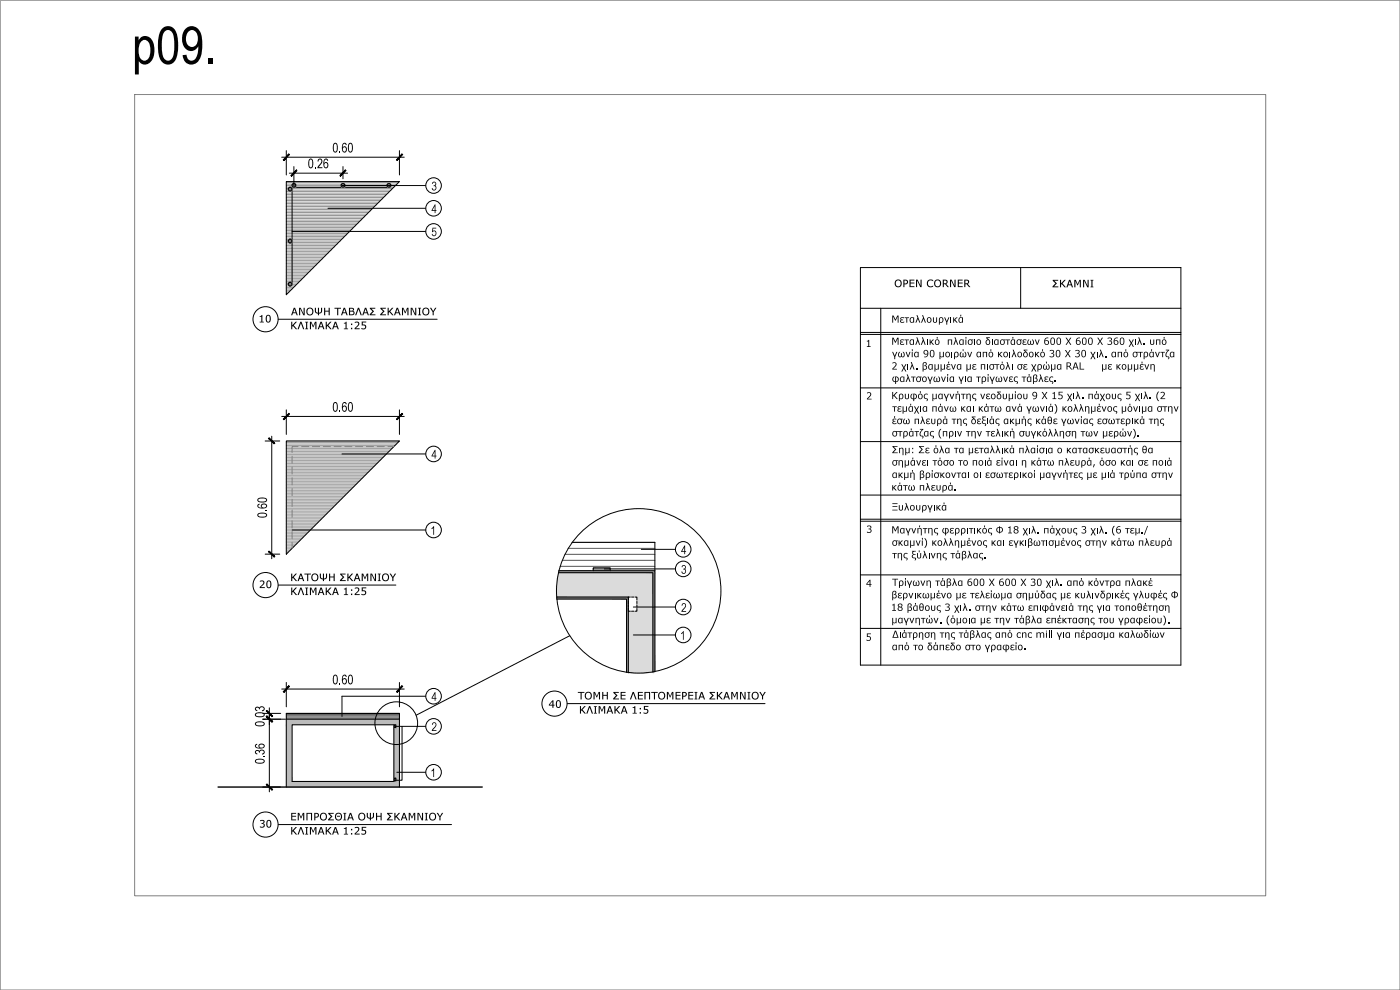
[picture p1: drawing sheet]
<svg xmlns="http://www.w3.org/2000/svg" width="297mm" height="210mm" viewBox="0 0 297 210" stroke-linecap="round" stroke-linejoin="round" font-family="sans-serif">
<g fill="#989898" stroke="#989898" stroke-width=".21">
<path d="M125.8 120.5l3.6 .6h-3.6z"/>
<path d="M125.8 120.5h3.6v.6z"/>
<path d="M118.6 121.1l20.3 .4h-20.4z"/>
<path d="M118.6 121.1h20.3v.4z"/>
<path d="M118.1 126.7l15.2 .4h-15.2z"/>
<path d="M118.1 126.7h15.2v.4z"/>
<path d="M138.5 142.5h.4z"/>
<path d="M138.5 121.5l.4 21h-.4z"/>
<path d="M138.5 121.5h.4v21z"/>
<path d="M132.9 142.6l.4 .1z"/>
<path d="M132.9 127.1l.4 15.5h-.4z"/>
<path d="M132.9 127.1h.4v15.5z"/>
<path d="M83.6 153.7l.4 .6h-.4z"/>
<path d="M83.6 153.7h.4v.6z"/>
<path d="M83.6 165l.4 .6h-.4z"/>
<path d="M83.6 165h.4v.6z"/>
</g>
<g fill="#bababa" stroke="#bababa" stroke-width=".21">
<path d="M60.7 152.6l24 1.1h-24z"/>
<path d="M60.7 152.6h24v1.1z"/>
<path d="M83.6 153.7l1.1 12.1h-1.1z"/>
<path d="M83.6 153.7h1.1v12.1z"/>
<path d="M60.7 153.7l1.3 12.1h-1.3z"/>
<path d="M60.7 153.7h1.3v12.1z"/>
<path d="M60.7 165.8l24 1.2h-24z"/>
<path d="M60.7 165.8h24v1.2z"/>
</g>
<g fill="#dbdbdb" stroke="#dbdbdb" stroke-width=".21">
<path d="M118.5 121.5l20 1.3h-20.3z"/>
<path d="M118.5 121.5h20v1.3z"/>
<path d="M118.2 122.8l20.3 1.3h-20.4z"/>
<path d="M118.2 122.8h20.3v1.3z"/>
<path d="M118.1 124.1l20.4 1.3h-20.5z"/>
<path d="M118.1 124.1h20.4v1.3z"/>
<path d="M118 125.4l20.5 1.3h-20.4z"/>
<path d="M118 125.4h20.5v1.3z"/>
<path d="M135.1 126.7l3.4 3h-3.4z"/>
<path d="M135.1 126.7h3.4v3z"/>
<path d="M133.3 129.7l5.2 12.9h-5.2z"/>
<path d="M133.3 129.7h5.2v12.9z"/>
<path d="M133.3 142.6l4.3 .1h-4.3z"/>
<path d="M133.3 142.6h5.2l-.9 .1z"/>
<path d="M133.3 142.7h3.9z"/>
<path d="M133.3 142.7h4.3z"/>
<path d="M134.6 142.8h1.6z"/>
<path d="M133.9 142.7l2.3 .1z"/>
<path d="M133.9 142.7h3.3z"/>
</g>
<g fill="#000">
<path d="M44.2 12.5h.9v1.1h-.9zM66.8 35.4h.2v.3h-.2zM67.5 33.8a.58 .58 0 0 1 .8 .1 .58 .58 0 0 1-.1 .8l-.6 .8h.8v.2h-1.1l.2-.5a1.28 1.28 0 0 0 .6-1.3h-.3l-.2 .4-.2-.1zM72 32h.2v.3h-.2zM91.8 38.6a.46 .46 0 0 1 .7 .1 .46 .46 0 0 1-.1 .7l.1 .1a.52 .52 0 0 1-.2 .8 .52 .52 0 0 1-.7-.4h.2v.2a.35 .35 0 0 0 .6-.2 .35 .35 0 0 0-.4-.4v-.2a.3 .3 0 0 0 .4-.2 .3 .3 0 0 0-.3-.4 .3 .3 0 0 0-.3 .3h-.2zM91.8 48.3h.7v.2h-.6l-.1 .5a.54 .54 0 0 1 .8 .6 .54 .54 0 0 1-1 .2v-.2h.2l.1 .3a.39 .39 0 0 0 .5-.1 .39 .39 0 0 0-.1-.6 .39 .39 0 0 0-.5 .1l-.2-.1zM55.1 67l.6-.2v1.4h.3v.2h-.9v-.2h.3v-1h-.3zM61.8 68.3h.2v.7l.7-.7h.3l-.7 .7 .7 .8h-.2l-.7-.7-.1 .2v.5h-.2zM63.7 68.3h.3l.5 1.5h-.2l-.5-1.3-.4 1.3h-.3zM63.4 65.3h.4l.6 1.3v-1.3h.2v1.6h-.3l-.6-1.4v1.4h-.3zM64.7 68.3h.7v.1h-.2v1.3h.2v.1h-.7v-.1h.2v-1.3h-.2zM65.7 68.3h.4l.3 .8 .4-.8h.3v1.5h-.2v-1.3l-.4 .9-.5-.9v1.3h-.3z"/>
<path d="M66.8 65.3h.2v.7l.3 .3h.1v-1h.3v1l.4-.2v-.8h.2v.6a.57 .57 0 0 1-.6 .6v.4h-.3v-.4a.57 .57 0 0 1-.6-.6zM68.8 65.3h.2v.6h.7v-.6h.2v1.6h-.2v-.8h-.7v.8h-.2zM69.1 68.3h.2v.7l.7-.7h.3l-.7 .7 .8 .8h-.3l-.6-.7-.2 .2v.5h-.2zM71 65.3h1.3v.2h-.5v1.4h-.3v-1.4h-.5zM73 68.5l.5-.2v1.4h.3v.1h-.8v-.1h.3v-1.1h-.3zM75.3 68.3a.6 .6 0 0 1 .9 .2 .6 .6 0 0 1-.4 .8l-.4 .3h.9v.2h-1.1v-.2l.2-.2a.64 .64 0 0 0 .4-1l-.5 .1zM75.9 65.3h.3l.6 1.6h-.3l-.4-1.3-.5 1.3h-.3zM76.7 68.2h1v.2h-.7v.4a.58 .58 0 0 1 .7 .7 .58 .58 0 0 1-1 .3v-.2a.42 .42 0 0 0 .5 .1 .42 .42 0 0 0 .2-.6h-.7zM78.5 65.3h1.1v.2h-.8l.5 .5-.6 .7h1v.2h-1.3v-.2l.6-.7-.5-.5zM80.7 65.3h1.1v.2h-.8l.6 .5-.6 .7h.9v.2h-1.2v-.2l.6-.7-.6-.5zM82.2 65.3h.3v.8l.7-.8h.3l-.7 .7 .7 .9h-.3l-.6-.7-.1 .1v.6h-.3zM85.3 65.3h.3l.4 .9 .4-.9h.3v1.6h-.3v-1.4l-.4 1-.5-1v1.4h-.2z"/>
<path d="M87.1 65.3h.4l.6 1.3v-1.3h.2v1.6h-.3l-.6-1.4v1.4h-.3zM88.7 65.3h.6v.1h-.2v1.3h.2v.2h-.6v-.2h.2v-1.3h-.2zM91.2 65.3h.3l.4 .7 .4-.7h.3l-.6 .9v.7h-.2v-.7zM183.9 72.3l.5-.2v1.4h.3v.1h-.8v-.1h.3v-1.1h-.3zM189.3 76.9a.57 .57 0 0 1 .9 .3 .57 .57 0 0 1-.4 .7l-.3 .3h.8v.2h-1l.2-.4a.66 .66 0 0 0 .3-1l-.5 .2zM189.3 74.6h.2l.3 .9 .4-.9h.2l-.5 1.1v.5h-.2v-.5zM189.3 71.6h.3l.4 .9 .3-.9h.3v1.5h-.2v-1.3l-.4 .9-.5-.9v1.3h-.2zM189.3 66.9h.3l.4 .9 .4-.9h.2v1.5h-.2v-1.3l-.4 .9-.5-.9v1.3h-.2zM191.1 72.1l.5-.1h.2v.3a.29 .29 0 0 0-.4-.2 .29 .29 0 0 0-.2 .3l.4 .1v.1h-.2a.23 .23 0 0 0-.3 .3 .23 .23 0 0 0 .4 .1l.3-.1a.47 .47 0 0 1-.7 .2 .3 .3 0 0 1-.2-.3 .3 .3 0 0 1 .3-.2l-.2-.2zM191.1 67.4l.5-.1h.2v.3a.29 .29 0 0 0-.4-.2 .29 .29 0 0 0-.2 .3l.4 .1v.1h-.2a.23 .23 0 0 0-.3 .3 .23 .23 0 0 0 .4 .1l.3-.1a.48 .48 0 0 1-.7 .2 .3 .3 0 0 1-.2-.3 .3 .3 0 0 1 .3-.2l-.2-.2zM190.8 74.6l.2 .1-.3 .6a.25 .25 0 0 0 .1 .3 .25 .25 0 0 0 .3-.1v-.6h.2v.6a.25 .25 0 0 0 .4 .1 .25 .25 0 0 0 0-.3l-.2-.7a.55 .55 0 0 1 .5 .7 .55 .55 0 0 1-.7 .4l-.1-.1a.47 .47 0 0 1-.6 0 .47 .47 0 0 1 0-.6zM191.2 77.3h.2l.3 .6 .4-.6h.2l-.4 .7 .4 .8h-.2l-.4-.6-.3 .6h-.2l.4-.8z"/>
<path d="M192.5 77.3h.2v1.1h-.2zM191.9 72h.9v.2h-.4v.9h-.1v-.9h-.4zM191.9 67.3h1v.2h-.4v.9h-.2v-.9h-.4zM192.1 74.6h.2l.3 .9 .4-.9h.2l-.5 1.2h-.2zM192.9 59.3h1.1v.2h-.8v.4h.8v.2h-.8v.6h.8v.2h-1.1zM193.2 76.8h.2l.6 1.6h-.2l-.3-.8-.3 .8h-.2l.4-1.1zM194.4 78.1h.2v.3h-.2zM194.4 71.6h.2l.6 1.5h-.2l-.3-.8-.3 .8h-.2l.4-1zM194.4 66.9h.2l.6 1.5h-.2l-.3-.8-.3 .8h-.2l.4-1zM194.3 59.3h.4l.6 1.3v-1.3h.2v1.6h-.3l-.6-1.4v1.4h-.3zM195.6 71.6h.2l.6 1.5h-.2l-.3-.8-.3 .8h-.3l.5-1zM195.6 66.9h.2l.6 1.5h-.2l-.3-.8-.3 .8h-.2l.4-1z"/>
<path d="M196.6 72h.2v1.1h-.2zM196.8 79.9h.2l.3 .8 .4-.8h.2l-.5 1.1v.4h-.2v-.4zM196.8 59.5a.99 .99 0 0 1 1.2-.1v.3a.65 .65 0 0 0-1 0 .65 .65 0 0 0 0 .9 .65 .65 0 0 0 1 0v.2a.86 .86 0 0 1-1.2-.1 .86 .86 0 0 1 0-1.2zM197.2 72h.2v.5l.4-.4 .3-.1-.5 .5 .6 .6h-.3l-.4-.4-.1 .4h-.2zM197.9 67.3h.2v.7a.26 .26 0 0 0 .3 .3 .26 .26 0 0 0 .2-.3v-.7h.2v.7a.44 .44 0 0 1-.4 .5 .44 .44 0 0 1-.5-.5zM198.2 77.3h.2v.8l.3 .2 .3-.2v-.8h.2v1.1l-.8-.1v.5h-.2zM199.3 74.6h.2v.9l.3 .1 .2-.1v-.9h.2v1.2l-.7-.1v.5h-.2zM199.5 77.3h.2v.8l.3 .2 .3-.2v-.8h.2v1.1l-.8-.1v.5h-.2zM199.6 79.9h.2l.4 .9 .3-.9h.2l-.5 1.1h-.1zM200.3 67.3h.2l.4 .8 .3-.8h.2l-.5 1.1v.5h-.1v-.5zM201.6 67.3h.2v1.1h-.2zM201.1 72h.9v1.1h-.2v-.9h-.5v.9h-.2z"/>
<path d="M201.8 74.6h.2v1.2h-.2zM201.5 59.3h.4l.6 1.3v-1.3h.2v1.6h-.3l-.6-1.4v1.4h-.3zM201.8 77.3h.2l.3 .9 .3-.9h.2l-.4 1.1h-.2zM202.2 67.3h.2v.5l.4-.4 .3-.1-.5 .5 .6 .6h-.3l-.4-.4-.1 .4h-.2zM202.5 71.6h.2l.6 1.5h-.2l-.3-.8-.3 .8h-.2l.4-1zM203.2 59.3h1v.2h-.8v.4h.8v.2h-.8v.6h.8v.2h-1zM203.3 79.9h.3l.3 .8 .3-.8h.3l-.5 1.1v.4h-.2v-.4zM205 77.3h.2v.8l.3 .2 .3-.2v-.8h.1v1.1l-.7-.1v.5h-.2zM205.2 74.6h.2l.3 .9 .3-.9h.2l-.4 1.2h-.2zM206.6 72h.2v1.1h-.2zM206.4 77.3l.5-.1 .2 .1v.2a.29 .29 0 0 0-.4-.2 .29 .29 0 0 0-.2 .4h.4v.2h-.2a.23 .23 0 0 0-.3 .3 .23 .23 0 0 0 .4 .1l.3-.2a.47 .47 0 0 1-.7 .3 .3 .3 0 0 1-.1-.3 .3 .3 0 0 1 .2-.3l-.2-.2zM208.1 77.3h.9v1.1h-.2v-1h-.5v1h-.2z"/>
<path d="M208.5 74.6h.9v1.2h-.2v-1h-.5v1h-.2zM209.4 77.3h.2v1.1h-.2zM210.4 72h.2v1.1h-.2zM209.9 79.9h.2l.4 .8 .3-.8h.2l-.4 1.1v.4h-.2v-.4zM211.1 77.3h.9v.1h-.4v1h-.2v-1h-.3zM211.7 74.6h.2v.6l.4-.5 .3-.1-.4 .6 .5 .6h-.3l-.4-.5-.1 .5h-.2zM212.8 79.9h.2l.3 .9 .3-.9h.2l-.4 1.1h-.2zM213.3 72h1v.2h-.4v.9h-.2v-.9h-.4zM213.5 76.8h.2l.6 1.6h-.2l-.3-.8-.3 .8h-.2l.4-1.1zM214.1 74.6h.2v1.2h-.2zM214.6 77.3h.2v1.1h-.2zM214.8 74.2h.2l.6 1.6h-.2l-.3-.8-.3 .8h-.2l.4-1.1z"/>
<path d="M217 72.1l.6-.1h.1v.3a.29 .29 0 0 0-.3-.2 .29 .29 0 0 0-.2 .3l.3 .1v.1h-.1a.23 .23 0 0 0-.3 .3 .23 .23 0 0 0 .4 .1l.3-.1a.47 .47 0 0 1-.7 .2 .3 .3 0 0 1-.2-.3 .3 .3 0 0 1 .2-.2l-.1-.2zM217.2 77.3l.5-.1 .2 .1v.2a.29 .29 0 0 0-.4-.2 .29 .29 0 0 0-.1 .4h.3v.2h-.1a.23 .23 0 0 0-.3 .3 .23 .23 0 0 0 .3 .1l.3-.2a.47 .47 0 0 1-.7 .3 .3 .3 0 0 1-.1-.3 .3 .3 0 0 1 .2-.3l-.2-.2zM218.2 72h.2l-.3 .6a.25 .25 0 0 0 .1 .4 .25 .25 0 0 0 .3-.1v-.6h.2v.6a.24 .24 0 0 0 .4 .1 .24 .24 0 0 0 .1-.4l-.3-.6a.55 .55 0 0 1 .5 .7 .55 .55 0 0 1-.7 .4l-.1-.1a.47 .47 0 0 1-.6 0 .47 .47 0 0 1 0-.7zM218.8 77.3h.2l.3 .6 .3-.6h.3l-.5 .7 .5 .8h-.3l-.3-.6-.3 .6h-.2l.4-.8zM219.6 74.6h.2v.6l.3-.5 .3-.1-.4 .6 .5 .6h-.2l-.5-.5v.5h-.2zM219.5 72h.2l.4 .9 .3-.9h.2l-.5 1.1h-.1zM222.7 74.3l.5-.1a.37 .37 0 0 1 .4 .3 .37 .37 0 0 1-.3 .4 .48 .48 0 0 1 .3 .7 .48 .48 0 0 1-.7 .2l-.2-.1v-.2a.41 .41 0 0 0 .5 .2 .41 .41 0 0 0 .2-.6l-.4-.1v-.1a.28 .28 0 0 0 .4-.1 .28 .28 0 0 0-.1-.4l-.6 .1zM223 77.3h.2v.8l.2 .2 .3-.2v-.8h.2v1.1l-.7-.1v.5h-.2zM223.3 59.4h1.2v.2h-.9l.6 .5-.6 .7h.9v.1h-1.2v-.2l.6-.6-.6-.5zM224.9 59.4h.2v.7l.7-.7h.3l-.7 .7 .7 .8h-.3l-.6-.6-.1 .1v.5h-.2zM225.9 74.3h.2l.4 .6 .4-.6h.2l-.5 .7 .5 .8h-.2l-.4-.7-.4 .7h-.2l.5-.8zM226.1 71.6h.2l.4 .6 .3-.6h.3l-.5 .8 .5 .7h-.3l-.3-.6-.4 .6h-.2l.5-.7z"/>
<path d="M228.1 74.3l.6-.1a.37 .37 0 0 1 .3 .3 .37 .37 0 0 1-.2 .4 .48 .48 0 0 1 .2 .7 .48 .48 0 0 1-.7 .2l-.2-.1v-.2a.41 .41 0 0 0 .6 .2 .41 .41 0 0 0 .1-.6l-.4-.1v-.1a.28 .28 0 0 0 .4-.1 .28 .28 0 0 0 0-.4l-.7 .1zM227.9 59.4h.3l.4 .9 .4-.9h.3v1.5h-.2v-1.3l-.4 .9-.6-.9v1.3h-.2zM229 76.9h.2v1.3h.8v.2h-1zM229.8 59.4h.3l.6 1.3v-1.3h.3v1.5h-.3l-.7-1.4v1.4h-.2zM231.3 59.4h.7v.1h-.2v1.3h.2v.1h-.7v-.1h.2v-1.3h-.2zM231.3 74.6h.2l.4 .7 .3-.7h.2l-.4 .8 .4 .8h-.2l-.3-.6-.4 .6h-.2l.4-.8zM232.6 74.6h.2v1.2h-.2zM232.8 71.6h.2l.4 .6 .4-.6h.2l-.5 .8 .5 .7h-.2l-.4-.6-.4 .6h-.2l.5-.7zM233.3 74.2h.2l.6 1.6h-.2l-.3-.8-.3 .8h-.2l.4-1.1zM234.5 75.5h.2v.3h-.2zM233.8 77.3h.2v.8l.3 .2 .2-.2v-.8h.2v1.1l-.7-.1v.5h-.2zM235 71.7l.5-.1a.37 .37 0 0 1 .4 .3 .37 .37 0 0 1-.3 .4 .48 .48 0 0 1 .3 .7 .48 .48 0 0 1-.8 .2l-.2-.1v-.2a.4 .4 0 0 0 .6 .2 .4 .4 0 0 0 .1-.7h-.3v-.1a.28 .28 0 0 0 .3-.1 .28 .28 0 0 0 0-.4l-.6 .1z"/>
<path d="M235.2 77.3l.5-.1 .2 .1v.2a.29 .29 0 0 0-.4-.2 .29 .29 0 0 0-.2 .4h.4v.2h-.2a.23 .23 0 0 0-.3 .3 .23 .23 0 0 0 .4 .1l.3-.2a.47 .47 0 0 1-.7 .3 .3 .3 0 0 1-.2-.3 .3 .3 0 0 1 .3-.3l-.2-.2zM236.9 77.3h.1v.5l.4-.5h.3l-.4 .5 .5 .6h-.2l-.5-.5-.1 .5h-.1zM237.1 74.6h.9v1.2h-.2v-1h-.5v1h-.2zM239.3 77.3h.1v.8l.3 .2 .3-.2v-.8h.2v1.1l-.8-.1v.5h-.1zM239.4 72h.3l.3 .6 .3-.6h.3l-.5 .8 .5 .8h-.3l-.3-.7-.3 .7h-.3l.5-.8zM240.8 72h.2v1.1h-.2zM240.6 77.3h.1v.8l.3 .2 .3-.2v-.8h.2v1.1l-.8-.1v.5h-.1zM241.5 71.6h.2l.6 1.5h-.2l-.3-.8-.4 .8h-.2l.5-1zM241.5 74.6h.9v.2h-.4v1h-.1v-1h-.4zM242.6 72.9h.2v.2h-.2zM242.8 77.3h.2l.3 .9 .3-.9h.2l-.4 1.1h-.2zM244 72h.2v.7a.26 .26 0 0 0 .2 .3 .26 .26 0 0 0 .3-.3v-.7h.2v.7a.44 .44 0 0 1-.5 .5 .44 .44 0 0 1-.4-.5z"/>
<path d="M244.1 77.3l.2 .1a.4 .4 0 0 1 .4-.1 .4 .4 0 0 1 .3 .4v1.1h-.2l-.1-1.3h-.4v.9h-.2zM245 74.6h.2l.3 .9 .4-.9h.2l-.5 1.2h-.1zM245.2 72h1v1.1h-.2v-.9h-.6v.9h-.2zM246.2 74.6h.9v.2h-.4v1h-.1v-1h-.4zM247.3 74.2h.7v.1a.86 .86 0 0 0-.5 1.3 .33 .33 0 0 1 .5 .2 .33 .33 0 0 1-.3 .4l.2-.4a.71 .71 0 0 1-.7-.6 .71 .71 0 0 1 .5-.8l.1-.1h-.5zM72 87h.2v.3h-.2zM183.9 83.3a.57 .57 0 0 1 .9 .2 .57 .57 0 0 1-.4 .8l-.3 .3h.8v.1h-1l.2-.3a.66 .66 0 0 0 .4-1l-.6 .1zM189.3 86.2h1v.2h-.4v.9h-.2v-.9h-.4zM189.3 94.6h1.1v.2h-.8l.5 .5-.6 .7h.9v.1h-1.1l.6-.8zM189.3 83.1h.2v.8l.7-.8h.2l-.6 .8 .7 .8h-.3l-.6-.7-.1 .1v.6h-.2zM190.5 86.3l.5-.1h.2v.2a.29 .29 0 0 0-.4-.1 .29 .29 0 0 0-.1 .3l.3 .1v.1h-.1a.23 .23 0 0 0-.3 .3 .23 .23 0 0 0 .3 .1l.4-.1a.47 .47 0 0 1-.8 .2 .3 .3 0 0 1-.1-.3 .3 .3 0 0 1 .2-.3l-.2-.1zM190.5 91.4h.9v.2h-.3v1h-.2v-1h-.4z"/>
<path d="M190.6 97.6l.2 .1a.4 .4 0 0 1 .5-.1 .4 .4 0 0 1 .2 .4v1.2h-.1l-.1-1.4-.5 .1v.9h-.2zM190.7 95l.2 .1a.41 .41 0 0 1 .5-.1 .41 .41 0 0 1 .3 .4v1.2h-.2l-.1-1.4-.5 .1v.8h-.2zM191.5 86.2h.2v.9l.2 .1 .3-.1v-.9h.2v1.1l-.7-.1v.5h-.2zM192 83.5h.1v.7a.26 .26 0 0 0 .3 .3 .26 .26 0 0 0 .2-.3v-.7h.2v.8a.44 .44 0 0 1-.4 .4 .44 .44 0 0 1-.4-.4zM191.9 97.6h.2v.9l.3 .1 .3-.1v-.9h.1v1.2l-.7-.1v.5h-.2zM192 95h.2v.9l.3 .1 .3-.1v-.9h.2v1.1l-.8-.1v.6h-.2zM191.8 88.8h.2l-.2 .7a.25 .25 0 0 0 .1 .3 .25 .25 0 0 0 .3-.1v-.6h.2v.6a.25 .25 0 0 0 .3 .1 .25 .25 0 0 0 .1-.3l-.3-.7a.55 .55 0 0 1 .6 .7 .55 .55 0 0 1-.8 .4v-.1a.47 .47 0 0 1-.7 0 .47 .47 0 0 1 0-.7zM192.4 79.4h.2l.6 1.6h-.2l-.3-.8-.4 .8h-.2l.5-1zM193.3 79.9h.9v.1h-.4v1h-.1v-1h-.4zM194 88.8h1v1.1h-.2v-.9h-.6v.9h-.2zM194 91.4h1v.2h-.4v1h-.2v-1h-.4zM193.9 86.2h.2l.3 .6 .4-.6h.2l-.4 .8 .4 .7h-.2l-.4-.6-.3 .6h-.2l.4-.7z"/>
<path d="M194.4 97.6h.2l.3 .9 .3-.9h.2l-.4 1.2h-.2zM195.2 86.2h.2v1.1h-.2zM195.2 91h.7v.1a.86 .86 0 0 0-.5 1.3 .33 .33 0 0 1 .5 .2 .33 .33 0 0 1-.3 .4l.1-.4a.71 .71 0 0 1-.6-.6 .71 .71 0 0 1 .4-.8l.1-.1h-.4zM195 94.6h1v.2h-.8l.6 .5-.6 .7h.9v.1h-1.2l.6-.8zM195.4 88.4h.3l.6 1.5h-.3l-.2-.8-.4 .8h-.2l.5-1zM195.7 97.7l.6-.1 .1 .1v.2a.29 .29 0 0 0-.3-.2 .29 .29 0 0 0-.2 .4h.3v.1h-.1a.23 .23 0 0 0-.3 .3 .23 .23 0 0 0 .4 .1l.3-.1a.47 .47 0 0 1-.8 .2 .3 .3 0 0 1-.1-.3 .3 .3 0 0 1 .2-.2l-.2-.2zM196.1 83.7a.37 .37 0 0 1 .4-.2 .37 .37 0 0 1 .3 .3 .42 .42 0 0 0-.6 .3 .42 .42 0 0 0 .5 .4 .3 .3 0 0 1 .1 .4 .3 .3 0 0 1-.3 .2l.1-.2a.19 .19 0 0 0 0-.2 .19 .19 0 0 0-.2-.1 .59 .59 0 0 1-.3-.9zM196.7 97.6h.2v1.2h-.2zM196.4 95.1l.6-.1h.1v.2a.29 .29 0 0 0-.3-.1 .29 .29 0 0 0-.2 .3l.3 .1v.1h-.1a.23 .23 0 0 0-.3 .3 .23 .23 0 0 0 .4 .1l.3-.1a.47 .47 0 0 1-.8 .2 .3 .3 0 0 1-.1-.3 .3 .3 0 0 1 .2-.3l-.2-.1zM196.6 88.9l.5-.1h.2v.3a.29 .29 0 0 0-.4-.2 .29 .29 0 0 0-.2 .3l.4 .1v.1h-.2a.23 .23 0 0 0-.3 .3 .23 .23 0 0 0 .4 .1l.3-.1a.47 .47 0 0 1-.7 .2 .3 .3 0 0 1-.2-.3 .3 .3 0 0 1 .3-.2l-.2-.2zM197.4 91.6a.37 .37 0 0 1 .4-.2 .37 .37 0 0 1 .3 .3 .42 .42 0 0 0-.6 .3 .42 .42 0 0 0 .5 .4 .3 .3 0 0 1 .1 .4 .3 .3 0 0 1-.3 .2l.1-.2a.19 .19 0 0 0 0-.2 .19 .19 0 0 0-.2 0 .59 .59 0 0 1-.3-1zM197.6 88.8h.1v.7a.26 .26 0 0 0 .3 .3 .26 .26 0 0 0 .2-.3v-.7h.2v.7a.44 .44 0 0 1-.4 .5 .44 .44 0 0 1-.4-.5z"/>
<path d="M197.8 86.2h.9v1.1h-.2v-.9h-.5v.9h-.2zM197.8 83.5h.2v.9l.3 .1 .2-.1v-.9h.2v1.2l-.7-.1v.5h-.2zM197.8 97.6h1v.2h-.4v1h-.2v-1h-.4zM198.3 79.9h.2l-.3 .6a.25 .25 0 0 0 .1 .4 .25 .25 0 0 0 .3-.1v-.6h.2v.6a.25 .25 0 0 0 .4 .1 .25 .25 0 0 0 0-.4l-.2-.6a.55 .55 0 0 1 .5 .6 .55 .55 0 0 1-.7 .4h-.1a.47 .47 0 0 1-.6 0 .47 .47 0 0 1 0-.7zM199.5 91h.2a1.41 1.41 0 0 0 0 2h-.2a1.52 1.52 0 0 1 0-2zM199.5 94.5h.2l.6 1.6h-.2l-.3-.8-.4 .8h-.2l.5-1zM200 91.4h.9v1.2h-.2v-1h-.5v1h-.2zM200.2 86.2h.2l.4 .9 .3-.9h.2l-.5 1.1h-.1zM200.2 83.5h.2l.4 .9 .3-.9h.2l-.4 1.1v.5h-.2v-.5zM201.4 83.5h.2l.3 .9 .4-.9h.2l-.5 1.2h-.1zM202.6 91.4h.2v1.2h-.2zM201.9 88.8h1v.2h-.4v.9h-.2v-.9h-.4z"/>
<path d="M201.7 86.2h.2l-.2 .6a.25 .25 0 0 0 0 .4 .25 .25 0 0 0 .4-.1v-.6h.2v.6a.25 .25 0 0 0 .3 .1 .25 .25 0 0 0 .1-.4l-.3-.6a.55 .55 0 0 1 .6 .6 .55 .55 0 0 1-.8 .5v-.1a.47 .47 0 0 1-.7 0 .47 .47 0 0 1 0-.7zM202.4 95h.9v.2h-.3v.9h-.2v-.9h-.4zM203.1 88.8l.1 .1a.41 .41 0 0 1 .5-.1 .41 .41 0 0 1 .3 .4v1.2h-.2l-.1-1.4-.5 .1v.8h-.1zM203 91.4h.3l.3 .9 .3-.9h.2l-.4 1.2h-.2zM203.3 97.6h.9v.2h-.4v1h-.2v-1h-.3zM203.9 83.5h.9v.2h-.4v1h-.1v-1h-.4zM203.9 86.2h.2v.5l.4-.4 .3-.1-.5 .5 .6 .6h-.3l-.4-.5-.1 .5h-.2zM204.7 79.9h.2v1.1h-.2zM204.4 89a.37 .37 0 0 1 .4-.2 .37 .37 0 0 1 .3 .3 .42 .42 0 0 0-.6 .2 .42 .42 0 0 0 .5 .5 .3 .3 0 0 1 .1 .4 .3 .3 0 0 1-.3 .2l.1-.2a.19 .19 0 0 0 0-.2 .19 .19 0 0 0-.2-.1 .59 .59 0 0 1-.3-.9zM204.9 91.4h1v.2h-.4v1h-.2v-1h-.4zM205 83.5l.2 .2a.4 .4 0 0 1 .5-.2 .4 .4 0 0 1 .2 .4v1.2h-.2v-1.4l-.5 .1v.9h-.2zM205.5 95h.2v.9l.3 .1 .2-.1v-.9h.2v1.1l-.7-.1v.6h-.2z"/>
<path d="M206.4 86.2h.1v1.1h-.1zM206.1 91.4l.2 .2a.41 .41 0 0 1 .4-.2 .41 .41 0 0 1 .3 .4v1.2h-.2v-1.3h-.5v.9h-.2zM206.4 83.7a.37 .37 0 0 1 .4-.2 .37 .37 0 0 1 .3 .3 .42 .42 0 0 0-.7 .3 .42 .42 0 0 0 .6 .4 .3 .3 0 0 1 .1 .4 .3 .3 0 0 1-.3 .2l.1-.2a.19 .19 0 0 0 0-.2 .19 .19 0 0 0-.3-.1 .59 .59 0 0 1-.2-.9zM206.4 97.6h.9v1.2h-.2v-1h-.5v1h-.2zM206.9 95.1l.5-.1h.2v.2a.29 .29 0 0 0-.4-.1 .29 .29 0 0 0-.2 .3l.4 .1v.1h-.2a.23 .23 0 0 0-.3 .3 .23 .23 0 0 0 .4 .1l.3-.1a.47 .47 0 0 1-.7 .2 .3 .3 0 0 1-.2-.3 .3 .3 0 0 1 .3-.3l-.2-.1zM207.1 79.9h1v.1h-.4v1h-.2v-1h-.4zM207.4 88.9l.5-.1h.2v.3a.29 .29 0 0 0-.4-.2 .29 .29 0 0 0-.1 .3l.3 .1v.1h-.1a.23 .23 0 0 0-.3 .3 .23 .23 0 0 0 .3 .1l.3-.1a.47 .47 0 0 1-.7 .2 .3 .3 0 0 1-.1-.3 .3 .3 0 0 1 .2-.2l-.2-.2zM207.3 91.4h.2l.3 .9 .3-.9h.2l-.4 1.2h-.2zM207.7 86.2h.1v.5l.4-.4 .3-.1-.4 .5 .5 .6h-.2l-.5-.5-.1 .5h-.1zM207.7 95h1v.2h-.4v.9h-.2v-.9h-.4zM208 83.5h.2l.3 .9 .3-.9h.2l-.4 1.2h-.2zM208.9 97.6h.2v1.2h-.2z"/>
<path d="M208.3 88.4h.8v.1h-.2a.32 .32 0 0 0-.3 .5 .32 .32 0 0 0 .5 .1v.1h-.3a.33 .33 0 0 0-.3 .4 .33 .33 0 0 0 .5 .2l.2 .1a.3 .3 0 0 1 0 .3 .3 .3 0 0 1-.3 .2l.1-.4a.53 .53 0 0 1-.6-.1 .53 .53 0 0 1 0-.6l.3-.2a.33 .33 0 0 1-.3-.2 .33 .33 0 0 1 .1-.4h-.2zM209.4 88.8h.2v1.1h-.2zM209.3 83.6l.6-.1 .1 .1v.2a.29 .29 0 0 0-.3-.2 .29 .29 0 0 0-.2 .4h.3v.2h-.1a.23 .23 0 0 0-.3 .2 .23 .23 0 0 0 .4 .1l.3-.1a.47 .47 0 0 1-.8 .2 .3 .3 0 0 1-.1-.3 .3 .3 0 0 1 .2-.2l-.2-.2zM209.1 91.4h1v.2h-.4v1h-.2v-1h-.4zM209.9 86.2h1v.2h-.4v.9h-.2v-.9h-.4zM210.2 94.5h.2l.6 1.6h-.2l-.3-.8-.3 .8h-.2l.4-1zM210.4 91.5l.5-.1 .2 .1v.2a.29 .29 0 0 0-.4-.2 .29 .29 0 0 0-.2 .4h.4v.2h-.2a.23 .23 0 0 0-.3 .2 .23 .23 0 0 0 .4 .1l.3-.1a.47 .47 0 0 1-.7 .2 .3 .3 0 0 1-.2-.3 .3 .3 0 0 1 .2-.2l-.1-.2zM211.3 89a.37 .37 0 0 1 .4-.2 .37 .37 0 0 1 .3 .3 .42 .42 0 0 0-.6 .2 .42 .42 0 0 0 .5 .5 .3 .3 0 0 1 .1 .4 .3 .3 0 0 1-.3 .2l.1-.2a.19 .19 0 0 0 0-.2 .19 .19 0 0 0-.2-.1 .59 .59 0 0 1-.3-.9zM211.4 94.5h.2l.6 1.6h-.2l-.3-.8-.3 .8h-.2l.4-1zM211.5 97.7l.5-.1 .2 .1v.2a.29 .29 0 0 0-.4-.2 .29 .29 0 0 0-.1 .4h.3v.1h-.1a.23 .23 0 0 0-.3 .3 .23 .23 0 0 0 .3 .1l.3-.1a.47 .47 0 0 1-.7 .2 .3 .3 0 0 1-.1-.3 .3 .3 0 0 1 .2-.2l-.2-.2zM211.4 91h.2l.6 1.6h-.2l-.3-.8-.3 .8h-.2l.4-1.1zM211.3 86.2h.2l-.3 .6a.25 .25 0 0 0 .1 .4 .25 .25 0 0 0 .3-.1v-.6h.2v.6a.25 .25 0 0 0 .4 .1 .25 .25 0 0 0 0-.4l-.2-.6a.55 .55 0 0 1 .5 .6 .55 .55 0 0 1-.7 .5l-.1-.1a.47 .47 0 0 1-.6 0 .47 .47 0 0 1 0-.7z"/>
<path d="M211.4 79.9h.3l-.3 .6a.25 .25 0 0 0 .1 .4 .25 .25 0 0 0 .3-.1v-.6h.2v.6a.25 .25 0 0 0 .3 .1 .25 .25 0 0 0 .1-.4l-.2-.6a.55 .55 0 0 1 .5 .6 .55 .55 0 0 1-.7 .4h-.1a.47 .47 0 0 1-.7 0 .47 .47 0 0 1 .1-.7zM212.5 95h.2v1.1h-.2zM212.5 91.4h.2v1.2h-.2zM212.7 83.5h.2v.7a.26 .26 0 0 0 .3 .3 .26 .26 0 0 0 .2-.3v-.7h.2v.8a.44 .44 0 0 1-.4 .4 .44 .44 0 0 1-.5-.4zM212.9 97.6h.2l.3 .9 .4-.9h.2l-.5 1.2h-.1zM213.1 95h.1v.5l.4-.4 .3-.1-.4 .5 .5 .6h-.2l-.5-.4-.1 .4h-.1zM213.1 91.4h.2v.6l.4-.5h.3l-.5 .5 .5 .6h-.2l-.4-.5-.1 .5h-.2zM214 83.5h.2v.9l.3 .1 .2-.1v-.9h.2v1.2l-.7-.1v.5h-.2zM214.2 80l.5-.1h.2v.2a.29 .29 0 0 0-.4-.2 .29 .29 0 0 0-.2 .4l.4 .1v.1h-.2a.23 .23 0 0 0-.3 .3 .23 .23 0 0 0 .4 .1l.3-.2a.47 .47 0 0 1-.7 .3 .3 .3 0 0 1-.2-.3 .3 .3 0 0 1 .3-.3l-.2-.1zM214.3 88.8h.2v.5l.3-.4 .3-.1-.4 .5 .5 .6h-.2l-.5-.4v.4h-.2zM214.6 86.2h.2l.3 .9 .3-.9h.2l-.4 1.1h-.2zM215.5 97.6h.2v1.2h-.2z"/>
<path d="M215.2 80a.37 .37 0 0 1 .4-.2 .37 .37 0 0 1 .3 .3 .42 .42 0 0 0-.6 .3 .42 .42 0 0 0 .5 .5 .3 .3 0 0 1 .1 .3 .3 .3 0 0 1-.3 .2l.1-.1a.19 .19 0 0 0 0-.3 .19 .19 0 0 0-.2 0 .59 .59 0 0 1-.3-1zM215.4 88.8h.2v.9l.3 .1 .3-.1v-.9h.2v1.1l-.8-.1v.6h-.2zM216.2 95h1v1.1h-.2v-.9h-.6v.9h-.2zM216.8 97.6l.2 .1a.4 .4 0 0 1 .4-.1 .4 .4 0 0 1 .3 .4v1.2h-.2v-1.4l-.5 .1v.9h-.2zM216.8 79.9h.9v.1h-.4v1h-.2v-1h-.3zM217.1 83.5h.2v.7a.26 .26 0 0 0 .2 .3 .26 .26 0 0 0 .3-.3v-.7h.2v.8a.44 .44 0 0 1-.5 .4 .44 .44 0 0 1-.4-.4zM217.6 94.5h.3l.6 1.6h-.3l-.2-.8-.4 .8h-.2l.5-1zM217.6 91.4h.2v.7a.26 .26 0 0 0 .2 .4 .26 .26 0 0 0 .3-.4v-.7h.2v.8a.44 .44 0 0 1-.5 .4 .44 .44 0 0 1-.4-.4zM218.1 89a.37 .37 0 0 1 .4-.2 .37 .37 0 0 1 .3 .3 .42 .42 0 0 0-.6 .2 .42 .42 0 0 0 .5 .5 .3 .3 0 0 1 .1 .4 .3 .3 0 0 1-.3 .2l.1-.2a.19 .19 0 0 0 0-.2 .19 .19 0 0 0-.2-.1 .59 .59 0 0 1-.3-.9zM217.8 86.2h.2l.3 .8 .4-.8h.2l-.5 1.1v.4h-.2v-.4zM218.8 97.6h.2v.6l.4-.5 .3-.1-.5 .5 .6 .7h-.3l-.4-.5-.1 .5h-.2zM218.7 91.4h.2l.3 .9 .4-.9h.2l-.5 1.1v.5h-.2v-.5z"/>
<path d="M219.3 86.2h.2l-.3 .6a.25 .25 0 0 0 .1 .4 .25 .25 0 0 0 .3-.1v-.6h.2v.6a.25 .25 0 0 0 .4 .1 .25 .25 0 0 0 0-.4l-.2-.6a.55 .55 0 0 1 .5 .6 .55 .55 0 0 1-.7 .5l-.1-.1a.47 .47 0 0 1-.6 0 .47 .47 0 0 1 0-.7zM219.8 88.8h.2v.5l.4-.4 .3-.1-.5 .5 .6 .6h-.3l-.4-.4-.1 .4h-.2zM220 91.4h.2v.6l.4-.5h.3l-.5 .5 .6 .6h-.3l-.4-.5-.1 .5h-.2zM220.5 79.4h.3l.5 1.6h-.2l-.3-.8-.3 .8h-.2l.4-1zM220.6 86.2h.2l.3 .9 .3-.9h.3l-.5 1.1h-.2zM221.8 95h.2v1.1h-.2zM221.1 97.6h1v.2h-.4v1h-.2v-1h-.4zM221.9 86.2h.2v1.1h-.2zM221 83.1h.2l.4 .7 .4-.7h.2l-.5 .8 .5 .8h-.2l-.4-.7-.4 .7h-.2l.5-.8zM221.7 80l.5-.1h.2v.2a.29 .29 0 0 0-.4-.2 .29 .29 0 0 0-.2 .4l.4 .1v.1h-.2a.23 .23 0 0 0-.3 .3 .23 .23 0 0 0 .4 .1l.3-.2a.47 .47 0 0 1-.7 .3 .3 .3 0 0 1-.2-.3 .3 .3 0 0 1 .3-.3l-.2-.1zM222.6 91h.2l.6 1.6h-.2l-.3-.8-.4 .8h-.2l.5-1.1zM222.7 80a.37 .37 0 0 1 .4-.2 .37 .37 0 0 1 .3 .3 .42 .42 0 0 0-.6 .3 .42 .42 0 0 0 .5 .5 .3 .3 0 0 1 .1 .3 .3 .3 0 0 1-.3 .2l.1-.1a.19 .19 0 0 0 0-.3 .19 .19 0 0 0-.2 0 .59 .59 0 0 1-.3-1z"/>
<path d="M222.4 97.6h.2l-.2 .7a.25 .25 0 0 0 0 .3 .25 .25 0 0 0 .4-.1v-.6h.2v.6a.25 .25 0 0 0 .3 .1 .25 .25 0 0 0 .1-.3l-.3-.7a.55 .55 0 0 1 .6 .7 .55 .55 0 0 1-.8 .4v-.1a.47 .47 0 0 1-.7 0 .47 .47 0 0 1 0-.7zM223.8 80.7h.2v.3h-.2zM223.3 83.3l.5-.2v1.4h.3v.2h-.8v-.2h.3v-1h-.3zM223.7 85.7h.2a1.53 1.53 0 0 1 0 2h-.2a1.41 1.41 0 0 0 0-2zM223.6 88.9l.5-.1h.2v.3a.29 .29 0 0 0-.4-.2 .29 .29 0 0 0-.2 .3l.4 .1v.1h-.2a.23 .23 0 0 0-.3 .3 .23 .23 0 0 0 .4 .1l.3-.1a.47 .47 0 0 1-.7 .2 .3 .3 0 0 1-.2-.3 .3 .3 0 0 1 .3-.2l-.2-.2zM223.7 91h.3l.5 1.6h-.2l-.3-.8-.3 .8h-.2l.4-1.1zM224.6 83.1h.8v.2h-.6v.4a.55 .55 0 0 1 .6 .7 .55 .55 0 0 1-.9 .2v-.2a.41 .41 0 0 0 .6 .1 .41 .41 0 0 0 .1-.6 .41 .41 0 0 0-.6 0zM224.6 97.6h.9v1.2h-.2v-1h-.5v1h-.2zM224.8 91.4l.2 .2a.41 .41 0 0 1 .5-.2 .41 .41 0 0 1 .2 .4v1.2h-.2v-1.3h-.5v.9h-.2zM225.1 88.8h.2l.4 .9 .3-.9h.2l-.4 1.1v.5h-.2v-.5zM225.4 86.2h.2v.5l.4-.4 .3-.1-.5 .5 .6 .6h-.3l-.4-.5-.1 .5h-.2zM226 97.2h.2l.6 1.6h-.2l-.3-.9-.3 .9h-.2l.4-1.1z"/>
<path d="M226.3 95h.2v.5l.4-.4 .3-.1-.4 .5 .5 .6h-.3l-.4-.4-.1 .4h-.2zM226.4 83.5h.2l.3 .6 .4-.6h.2l-.5 .8 .5 .8h-.2l-.4-.6-.3 .6h-.2l.4-.8zM226.6 88.8h.2l-.2 .7a.25 .25 0 0 0 .1 .3 .25 .25 0 0 0 .3-.1v-.6h.2v.6a.25 .25 0 0 0 .3 .1 .25 .25 0 0 0 .1-.3l-.3-.7a.55 .55 0 0 1 .6 .7 .55 .55 0 0 1-.8 .4v-.1a.47 .47 0 0 1-.7 0 .47 .47 0 0 1 0-.7zM227.7 83.5h.2v1.2h-.2zM227.2 97.7l.5-.1 .2 .1v.2a.29 .29 0 0 0-.4-.2 .29 .29 0 0 0-.2 .4h.4v.1h-.2a.23 .23 0 0 0-.3 .3 .23 .23 0 0 0 .4 .1l.3-.1a.47 .47 0 0 1-.7 .2 .3 .3 0 0 1-.2-.3 .3 .3 0 0 1 .2-.2l-.1-.2zM227.4 91.4l.2 .2a.41 .41 0 0 1 .4-.2 .41 .41 0 0 1 .3 .4v1.2h-.2v-1.3h-.5v.9h-.2zM227.9 85.7h.2l.6 1.6h-.2l-.3-.8-.3 .8h-.2l.4-1zM228.1 97.6h.2v.7a.26 .26 0 0 0 .3 .3 .26 .26 0 0 0 .2-.3v-.7h.2v.7a.44 .44 0 0 1-.4 .5 .44 .44 0 0 1-.5-.5zM228 88.8h.2l.3 .9 .3-.9h.2l-.4 1.1h-.2zM228.4 83.1h.2l.6 1.6h-.2l-.3-.8-.3 .8h-.2l.4-1.1zM228.6 95h1v.2h-.4v.9h-.2v-.9h-.4zM229.5 84.4h.3v.3h-.3z"/>
<path d="M229.1 85.7h.2l.6 1.6h-.2l-.3-.8-.3 .8h-.2l.4-1zM229.3 91.4h.9v.2h-.4v1h-.2v-1h-.3zM230.2 86.2l.2 .1a.41 .41 0 0 1 .4-.1 .41 .41 0 0 1 .3 .4v1.1h-.2v-1.3l-.5 .1v.8h-.2zM230.6 91.4l.2 .1-.3 .6a.25 .25 0 0 0 .1 .3 .25 .25 0 0 0 .3-.1v-.6h.2v.6a.25 .25 0 0 0 .4 .1 .25 .25 0 0 0 .1-.3l-.3-.7a.55 .55 0 0 1 .5 .7 .55 .55 0 0 1-.7 .4l-.1-.1a.47 .47 0 0 1-.6 0 .47 .47 0 0 1 0-.6zM230.9 83.5h.9v1.2h-.2v-1h-.5v1h-.2zM231.2 89a.37 .37 0 0 1 .4-.2 .37 .37 0 0 1 .3 .3 .42 .42 0 0 0-.7 .2 .42 .42 0 0 0 .6 .5 .3 .3 0 0 1 .1 .4 .3 .3 0 0 1-.3 .2l.1-.2a.19 .19 0 0 0 0-.2 .19 .19 0 0 0-.2-.1 .59 .59 0 0 1-.3-.9zM232 98.5h.3l-.3 .6h-.1zM231.5 86.2h.2v.9l.2 .1 .3-.1v-.9h.2v1.1l-.7-.1v.5h-.2zM231.9 91.4h.2l.4 .9 .3-.9h.2l-.5 1.2h-.1zM232.3 95h.2v.5l.4-.4 .3-.1-.5 .5 .6 .6h-.3l-.4-.4-.1 .4h-.2zM232.9 88.9l.6-.1h.2v.3a.29 .29 0 0 0-.4-.2 .29 .29 0 0 0-.2 .3l.4 .1v.1h-.2a.23 .23 0 0 0-.3 .3 .23 .23 0 0 0 .4 .1l.3-.1a.47 .47 0 0 1-.7 .2 .3 .3 0 0 1-.2-.3 .3 .3 0 0 1 .2-.2l-.1-.2zM233.6 95.1l.5-.1h.2v.2a.29 .29 0 0 0-.4-.1 .29 .29 0 0 0-.2 .3l.4 .1v.1h-.2a.23 .23 0 0 0-.3 .3 .23 .23 0 0 0 .4 .1l.3-.1a.47 .47 0 0 1-.7 .2 .3 .3 0 0 1-.2-.3 .3 .3 0 0 1 .2-.3l-.1-.1z"/>
<path d="M233.3 83.5h.2l.4 .6 .3-.6h.2l-.4 .8 .4 .8h-.2l-.3-.6-.4 .6h-.2l.5-.8zM233.7 86.2h.2l.3 .9 .3-.9h.2l-.4 1.1h-.2zM234 91.4h.2v.9l.2 .2 .3-.2v-.9h.2v1.2l-.7-.1v.5h-.2zM234.5 95h.2v.7a.26 .26 0 0 0 .3 .3 .26 .26 0 0 0 .2-.3v-.7h.2v.7a.44 .44 0 0 1-.4 .5 .44 .44 0 0 1-.5-.5zM235.3 91.5l.6-.1 .1 .1v.2a.29 .29 0 0 0-.3-.2 .29 .29 0 0 0-.2 .4h.4v.2h-.2a.23 .23 0 0 0-.3 .2 .23 .23 0 0 0 .4 .1l.3-.1a.47 .47 0 0 1-.7 .2 .3 .3 0 0 1-.2-.3 .3 .3 0 0 1 .2-.2l-.1-.2zM235.3 88.8h.3l-.3 .7a.25 .25 0 0 0 .1 .3 .25 .25 0 0 0 .3-.1v-.6h.2v.6a.25 .25 0 0 0 .3 .1 .25 .25 0 0 0 .1-.3l-.2-.7a.55 .55 0 0 1 .5 .7 .55 .55 0 0 1-.7 .4l-.1-.1a.47 .47 0 0 1-.7 0 .47 .47 0 0 1 .1-.7zM235.9 83.5h.2v.7a.26 .26 0 0 0 .2 .3 .26 .26 0 0 0 .3-.3v-.7h.2v.8a.44 .44 0 0 1-.5 .4 .44 .44 0 0 1-.4-.4zM236.3 86.3a.37 .37 0 0 1 .4-.2 .37 .37 0 0 1 .3 .3 .42 .42 0 0 0-.7 .3 .42 .42 0 0 0 .6 .5 .3 .3 0 0 1 .1 .3 .3 .3 0 0 1-.3 .2l.1-.1a.19 .19 0 0 0 0-.3 .19 .19 0 0 0-.3 0 .59 .59 0 0 1-.2-1zM236.7 88.8h.9v.2h-.4v.9h-.1v-.9h-.4zM237.2 83.7a.37 .37 0 0 1 .4-.2 .37 .37 0 0 1 .3 .3 .42 .42 0 0 0-.6 .3 .42 .42 0 0 0 .5 .4 .3 .3 0 0 1 .1 .4 .3 .3 0 0 1-.3 .2l.1-.2a.19 .19 0 0 0 0-.2 .19 .19 0 0 0-.2-.1 .59 .59 0 0 1-.3-.9zM237.9 88.9l.5-.1h.2v.3a.29 .29 0 0 0-.4-.2 .29 .29 0 0 0-.2 .3l.4 .1v.1h-.2a.23 .23 0 0 0-.3 .3 .23 .23 0 0 0 .4 .1l.3-.1a.47 .47 0 0 1-.7 .2 .3 .3 0 0 1-.2-.3 .3 .3 0 0 1 .3-.2l-.2-.2zM237.8 97.6h.2v.6l.4-.5 .3-.1-.5 .5 .5 .7h-.2l-.4-.5-.1 .5h-.2z"/>
<path d="M238 86.2h.2v.9l.2 .1 .3-.1v-.9h.2v1.1l-.7-.1v.5h-.2zM238.2 95h.9v.2h-.4v.9h-.2v-.9h-.3zM239 83.1h.8v.2h-.6v.4a.55 .55 0 0 1 .6 .7 .55 .55 0 0 1-.9 .2v-.2a.41 .41 0 0 0 .6 .1 .41 .41 0 0 0 .1-.6 .41 .41 0 0 0-.6 0zM239.1 91.4h.2l.3 .9 .3-.9h.2l-.4 1.2h-.2zM240.1 88.8h.2v1.1h-.2zM240.2 97.6h.2v1.2h-.2zM240.3 91h.3a1.52 1.52 0 0 1 0 2h-.3a1.41 1.41 0 0 0 0-2zM240.7 95.1a.37 .37 0 0 1 .4-.2 .37 .37 0 0 1 .3 .3 .42 .42 0 0 0-.7 .3 .42 .42 0 0 0 .6 .5 .3 .3 0 0 1 .1 .3 .3 .3 0 0 1-.3 .2l.1-.1a.19 .19 0 0 0 0-.2 .19 .19 0 0 0-.3-.1 .59 .59 0 0 1-.2-1zM240.4 86.2h.2l.3 .9 .3-.9h.2l-.4 1.1h-.2zM241.4 92.3h.2v.3h-.2zM240.7 88.8h.2v.5l.4-.4 .3-.1-.5 .5 .5 .6h-.2l-.4-.4-.1 .4h-.2zM240.8 83.5h.2l.3 .6 .3-.6h.3l-.5 .8 .5 .8h-.2l-.4-.6-.3 .6h-.2l.4-.8z"/>
<path d="M241.7 86.2h.2v1.1h-.2zM242.1 83.5h.2v1.2h-.2zM242.3 86.2h.2v.9l.2 .1 .3-.1v-.9h.2v1.1l-.7-.1v.5h-.2zM242.8 83.1h.2l.6 1.6h-.2l-.3-.8-.3 .8h-.2l.4-1.1zM242.9 97.7l.5-.1 .2 .1v.2a.29 .29 0 0 0-.4-.2 .29 .29 0 0 0-.2 .4h.4v.1h-.2a.23 .23 0 0 0-.3 .3 .23 .23 0 0 0 .4 .1l.3-.1a.47 .47 0 0 1-.7 .2 .3 .3 0 0 1-.2-.3 .3 .3 0 0 1 .2-.2l-.1-.2zM243.9 84.4h.3v.3h-.3zM243.7 88.8h1v.2h-.4v.9h-.2v-.9h-.4zM244.5 97.6h1v1.2h-.2v-1h-.6v1h-.2zM244.9 88.8l.1 .1a.41 .41 0 0 1 .5-.1 .41 .41 0 0 1 .3 .4v1.2h-.2l-.1-1.4-.5 .1v.8h-.1zM245.7 83.1h.2a1.42 1.42 0 0 0 0 2h-.2a1.53 1.53 0 0 1 0-2zM246.2 89a.37 .37 0 0 1 .4-.2 .37 .37 0 0 1 .3 .3 .42 .42 0 0 0-.6 .2 .42 .42 0 0 0 .5 .5 .3 .3 0 0 1 .1 .4 .3 .3 0 0 1-.3 .2l.1-.2a.19 .19 0 0 0 0-.2 .19 .19 0 0 0-.2-.1 .59 .59 0 0 1-.3-.9zM246.2 83.2a.57 .57 0 0 1 .9 .2 .57 .57 0 0 1-.4 .8l-.3 .3h.8v.2h-1l.2-.4a.66 .66 0 0 0 .3-1l-.5 .1z"/>
<path d="M247.1 97.6h.2v1.2h-.2zM246.7 86.2h.9v.2h-.4v.9h-.2v-.9h-.3zM247.8 86.2l.2 .1a.41 .41 0 0 1 .5-.1 .41 .41 0 0 1 .2 .4v1.1h-.2v-1.3l-.5 .1v.8h-.2zM249 86.2h.2l.3 .9 .3-.9h.2l-.4 1.1h-.2zM56.3 108.2h.3v.2h-.3zM92 111.6h.1v1.8h-.2v-1.4l-.3 .3v-.3zM183.9 111.6l.6-.1a.37 .37 0 0 1 .4 .3 .37 .37 0 0 1-.3 .4 .48 .48 0 0 1 .2 .7 .48 .48 0 0 1-.7 .1h-.2v-.3a.4 .4 0 0 0 .6 .2 .4 .4 0 0 0 .1-.6h-.3v-.2a.28 .28 0 0 0 .3-.1 .28 .28 0 0 0 0-.3l-.7 .1zM189.3 102.9h.2v.5l.4-.4 .3-.1-.5 .5 .5 .6h-.2l-.4-.4-.1 .4h-.2zM189.3 117.3h1v.2h-.4v.9h-.2v-.9h-.4zM189.3 111.6h.3l.4 .9 .4-.9h.2v1.5h-.2v-1.3l-.4 .9-.5-.9v1.3h-.2zM190.4 117.3l.2 .1a.41 .41 0 0 1 .5-.1 .41 .41 0 0 1 .3 .4v1.2h-.2l-.1-1.4-.5 .1v.8h-.2zM190.7 107.2h.2v.6a.26 .26 0 0 0 .2 .4 .26 .26 0 0 0 .3-.4v-.6h.2v.7a.44 .44 0 0 1-.5 .4 .44 .44 0 0 1-.4-.4z"/>
<path d="M190.6 100.3h.2v.5l.4-.5h.3l-.5 .5 .6 .6h-.3l-.4-.5-.1 .5h-.2zM190.6 114.6h.2v.6l.4-.5h.3l-.4 .5 .5 .6h-.3l-.4-.5-.1 .5h-.2zM191.8 117.4a.37 .37 0 0 1 .4-.1 .37 .37 0 0 1 .3 .2 .42 .42 0 0 0-.6 .3 .42 .42 0 0 0 .5 .5 .3 .3 0 0 1 .1 .4 .3 .3 0 0 1-.3 .1l.1-.1a.19 .19 0 0 0 0-.2 .19 .19 0 0 0-.2-.1 .59 .59 0 0 1-.3-1zM191.6 102.9h1v.2h-.4v.9h-.2v-.9h-.4zM191.8 100.3h.2v.8l.3 .2 .2-.2v-.8h.2v1.1l-.7-.1v.5h-.2zM192.1 106.7h.2l.6 1.6h-.2l-.3-.8-.4 .8h-.2l.5-1.1zM192.1 112h.2l.4 .9 .3-.9h.2l-.4 1.1v.5h-.2v-.5zM193.1 114.6h.2v.9l.2 .2 .3-.2v-.9h.2v1.2l-.7-.1v.5h-.2zM192.9 102.9h.2l-.2 .7a.25 .25 0 0 0 0 .3 .25 .25 0 0 0 .4-.1v-.6h.2v.6a.25 .25 0 0 0 .3 .1 .25 .25 0 0 0 .1-.3l-.3-.7a.55 .55 0 0 1 .6 .7 .55 .55 0 0 1-.8 .4v-.1a.47 .47 0 0 1-.7 0 .47 .47 0 0 1 0-.7zM193.5 116.9h.8v.1h-.3a.31 .31 0 0 0-.3 .4 .31 .31 0 0 0 .5 .1v.2h-.3a.33 .33 0 0 0-.3 .4 .33 .33 0 0 0 .5 .2l.2 .1a.3 .3 0 0 1 0 .3 .3 .3 0 0 1-.3 .1l.1-.3a.53 .53 0 0 1-.5-.1 .53 .53 0 0 1-.1-.6l.3-.2a.33 .33 0 0 1-.3-.3 .33 .33 0 0 1 .2-.3h-.2zM193.3 112h.2l.4 .9 .3-.9h.2l-.5 1.1h-.1zM194.4 107.2h.2v.6a.26 .26 0 0 0 .2 .4 .26 .26 0 0 0 .3-.4v-.6h.1v.7a.44 .44 0 0 1-.4 .4 .44 .44 0 0 1-.4-.4z"/>
<path d="M194.3 114.6h.2l.3 .9 .3-.9h.2l-.4 1.2h-.2zM195.1 102.9h.9v1.1h-.1v-.9h-.6v.9h-.2zM196.1 114.2h.2a1.53 1.53 0 0 1 0 2h-.2a1.41 1.41 0 0 0 0-2zM195.9 116.9h.2l.6 1.5h-.2l-.3-.8-.3 .8h-.2l.4-1zM195.8 112h.9v.2h-.4v.9h-.1v-.9h-.4zM197 117.3h.2v1.1h-.2zM196.5 102.5h.3l.6 1.5h-.2l-.3-.8-.4 .8h-.2l.5-1zM196.9 112l.2 .1a.4 .4 0 0 1 .5-.1 .4 .4 0 0 1 .2 .4v1.2h-.2v-1.4l-.5 .1v.8h-.2zM196.7 107.2h.2l.4 .8 .3-.8h.3l-.5 1v.5h-.2v-.5zM198.1 107.2h.2v1.1h-.2zM197.7 103l.5-.1h.2v.3a.29 .29 0 0 0-.4-.2 .29 .29 0 0 0-.2 .3l.4 .1v.1h-.2a.23 .23 0 0 0-.3 .3 .23 .23 0 0 0 .4 .1l.3-.1a.48 .48 0 0 1-.7 .2 .3 .3 0 0 1-.1-.3 .3 .3 0 0 1 .2-.2l-.2-.2zM197.4 117.3h.2l.4 .9 .3-.9h.2l-.5 1.1h-.1z"/>
<path d="M197.8 114.6h.2v.6l.4-.5h.3l-.5 .5 .5 .6h-.2l-.4-.5-.1 .5h-.2zM198.3 112.2a.37 .37 0 0 1 .4-.2 .37 .37 0 0 1 .3 .3 .42 .42 0 0 0-.7 .2 .42 .42 0 0 0 .6 .5 .3 .3 0 0 1 .1 .4 .3 .3 0 0 1-.3 .2l.1-.2a.19 .19 0 0 0 0-.2 .19 .19 0 0 0-.3-.1 .59 .59 0 0 1-.2-.9zM198.7 102.9h.2v.7a.26 .26 0 0 0 .2 .3 .26 .26 0 0 0 .3-.3v-.7h.1v.7a.44 .44 0 0 1-.4 .5 .44 .44 0 0 1-.4-.5zM198.7 107.2h.2v.5l.3-.5h.3l-.4 .5 .5 .6h-.2l-.5-.5v.5h-.2zM198.7 117.3l.2 .1a.41 .41 0 0 1 .5-.1 .41 .41 0 0 1 .3 .4v1.2h-.2l-.1-1.4-.5 .1v.8h-.2zM199.5 100.3h.2v.5l.4-.5h.3l-.5 .5 .5 .6h-.2l-.4-.5-.1 .5h-.2zM200.1 117.4a.37 .37 0 0 1 .4-.1 .37 .37 0 0 1 .3 .2 .42 .42 0 0 0-.6 .3 .42 .42 0 0 0 .5 .5 .3 .3 0 0 1 .1 .4 .3 .3 0 0 1-.3 .1l.1-.1a.19 .19 0 0 0 0-.2 .19 .19 0 0 0-.2-.1 .59 .59 0 0 1-.3-1zM200.3 114.2h.2l.6 1.6h-.2l-.3-.8-.3 .8h-.2l.4-1.1zM201.5 114.2h.2l.6 1.6h-.2l-.3-.8-.3 .8h-.2l.4-1.1zM201.6 112.1l.6-.1h.1v.3a.29 .29 0 0 0-.3-.2 .29 .29 0 0 0-.2 .3l.3 .1v.1h-.1a.23 .23 0 0 0-.3 .3 .23 .23 0 0 0 .4 .1l.3-.1a.47 .47 0 0 1-.7 .2 .3 .3 0 0 1-.2-.3 .3 .3 0 0 1 .2-.2l-.1-.2zM201.7 117.3h.9v.2h-.4v.9h-.2v-.9h-.3zM202.5 103.8h.3v.2h-.3z"/>
<path d="M201.8 100.3h.2l.3 .8 .3-.8h.2l-.4 1.1h-.2zM202.6 114.6l.2 .2a.41 .41 0 0 1 .4-.2 .41 .41 0 0 1 .3 .4v1.2h-.2l-.1-1.3h-.4v.9h-.2zM202.9 100.3h1v.1h-.4v1h-.2v-1h-.4zM203.9 114.6h.2v.9l.2 .2 .3-.2v-.9h.2v1.2l-.7-.1v.5h-.2zM205.1 112h.2v1.1h-.2zM205.3 100.3h.2v1.1h-.2zM205.4 116.9h.2l.6 1.5h-.2l-.3-.8-.3 .8h-.2l.4-1zM205.5 112h1v.2h-.4v.9h-.2v-.9h-.4zM206.7 112h.2v1.1h-.2zM206.1 114.6h.2l.3 .9 .3-.9h.2l-.4 1.2h-.2zM207.9 100.3h.1v1.1h-.1zM207.3 112h.2v.5l.3-.4 .3-.1-.4 .5 .5 .6h-.2l-.5-.4v.4h-.2z"/>
<path d="M207.8 117.4a.37 .37 0 0 1 .4-.1 .37 .37 0 0 1 .3 .2 .42 .42 0 0 0-.6 .3 .42 .42 0 0 0 .5 .5 .3 .3 0 0 1 .2 .4 .3 .3 0 0 1-.4 .1l.1-.1a.19 .19 0 0 0 0-.2 .19 .19 0 0 0-.2-.1 .59 .59 0 0 1-.3-1zM208.9 118.2h.2v.2h-.2zM208.7 114.8a.37 .37 0 0 1 .4-.2 .37 .37 0 0 1 .3 .3 .42 .42 0 0 0-.7 .3 .42 .42 0 0 0 .6 .4 .3 .3 0 0 1 .1 .4 .3 .3 0 0 1-.3 .2l.1-.2a.19 .19 0 0 0 0-.2 .19 .19 0 0 0-.3 0 .59 .59 0 0 1-.2-1zM209.2 100.3l.5-.1 .2 .1v.2a.29 .29 0 0 0-.4-.2 .29 .29 0 0 0-.1 .4h.3v.2h-.1a.23 .23 0 0 0-.3 .2 .23 .23 0 0 0 .3 .2l.4-.2a.47 .47 0 0 1-.8 .2 .3 .3 0 0 1-.1-.3 .3 .3 0 0 1 .2-.2l-.2-.2zM209.7 112.2a.37 .37 0 0 1 .4-.2 .37 .37 0 0 1 .3 .3 .42 .42 0 0 0-.6 .2 .42 .42 0 0 0 .5 .5 .3 .3 0 0 1 .2 .4 .3 .3 0 0 1-.4 .2l.1-.2a.19 .19 0 0 0 0-.2 .19 .19 0 0 0-.2-.1 .59 .59 0 0 1-.3-.9zM210.4 114.6h.2v.6l.3-.5h.3l-.4 .5 .5 .6h-.2l-.5-.5v.5h-.2zM211.6 100.3h.2l-.2 .6a.25 .25 0 0 0 0 .3 .25 .25 0 0 0 .4-.1v-.6h.2v.6a.25 .25 0 0 0 .3 .1 .25 .25 0 0 0 .1-.3l-.3-.6a.55 .55 0 0 1 .6 .6 .55 .55 0 0 1-.8 .4v-.1a.47 .47 0 0 1-.7 0 .47 .47 0 0 1 0-.6zM212.8 114.6h.2v1.2h-.2zM212.9 100.3h1v.1h-.4v1h-.2v-1h-.4zM213.9 111.8l.5-.2v1.4h.3v.1h-.8v-.1h.3v-1h-.3zM214.1 100.3l.6-.1 .1 .1v.2a.29 .29 0 0 0-.3-.2 .29 .29 0 0 0-.2 .4h.3v.2h-.1a.23 .23 0 0 0-.3 .2 .23 .23 0 0 0 .4 .2l.3-.2a.47 .47 0 0 1-.7 .2 .3 .3 0 0 1-.2-.3 .3 .3 0 0 1 .2-.2l-.1-.2zM214.2 114.7l.5-.1 .2 .1v.2a.29 .29 0 0 0-.4-.2 .29 .29 0 0 0-.2 .4h.4v.2h-.2a.23 .23 0 0 0-.3 .2 .23 .23 0 0 0 .4 .1l.3-.1a.47 .47 0 0 1-.7 .2 .3 .3 0 0 1-.2-.3 .3 .3 0 0 1 .3-.2l-.2-.2z"/>
<path d="M215 114.6h.2l.3 .9 .4-.9h.2l-.5 1.1v.5h-.1v-.5zM216.4 100.3h.2v1.1h-.2zM216.3 114.6h.2v.6l.4-.5h.3l-.4 .5 .5 .6h-.3l-.4-.5-.1 .5h-.2zM217.5 114.6h.2v1.2h-.2zM216.9 100.3h.2v.5l.4-.5h.3l-.4 .5 .5 .6h-.3l-.4-.5-.1 .5h-.2zM217 112h.2l.3 .6 .3-.6h.3l-.5 .8 .5 .8h-.2l-.4-.7-.3 .7h-.2l.4-.8zM218.3 112h.2v1.1h-.2zM219 111.6h.2l.6 1.5h-.2l-.3-.8-.3 .8h-.2l.4-1zM220.1 112.9h.3v.2h-.3zM219.5 114.6l.2 .1-.2 .6a.25 .25 0 0 0 0 .3 .25 .25 0 0 0 .4-.1v-.6h.2v.6a.25 .25 0 0 0 .3 .1 .25 .25 0 0 0 .1-.3l-.3-.7a.55 .55 0 0 1 .6 .7 .55 .55 0 0 1-.8 .4v-.1a.47 .47 0 0 1-.7 0 .47 .47 0 0 1 0-.6zM220.6 100.3h.2v.8l.3 .2 .3-.2v-.8h.2v1.1l-.8-.1v.5h-.2zM220.8 114.6h1v.2h-.4v1h-.2v-1h-.4z"/>
<path d="M222 114.6h.2v1.2h-.2zM221.5 112h.9v1.1h-.2v-.9h-.5v.9h-.2zM223.1 100.3h.2l.3 .8 .4-.8h.2l-.5 1v.5h-.2v-.5zM223.8 114.6h.2v.9l.3 .2 .3-.2v-.9h.1v1.2l-.7-.1v.5h-.2zM223.9 112h.2l.4 .6 .3-.6h.2l-.4 .8 .4 .8h-.2l-.3-.7-.4 .7h-.2l.5-.8zM224.3 100.3h.2l.3 .8 .3-.8h.2l-.4 1.1h-.2zM226 114.6h.2l.4 .9 .3-.9h.2l-.5 1.2h-.1zM226.5 112h.2v.7a.26 .26 0 0 0 .2 .3 .26 .26 0 0 0 .3-.3v-.7h.1v.7a.44 .44 0 0 1-.4 .5 .44 .44 0 0 1-.4-.5zM226.7 100.3h1v.1h-.4v1h-.2v-1h-.4zM227.8 112.2a.37 .37 0 0 1 .4-.2 .37 .37 0 0 1 .3 .3 .42 .42 0 0 0-.6 .2 .42 .42 0 0 0 .5 .5 .3 .3 0 0 1 .1 .4 .3 .3 0 0 1-.3 .2l.1-.2a.19 .19 0 0 0 0-.2 .19 .19 0 0 0-.2-.1 .59 .59 0 0 1-.3-.9zM227.9 100.3l.6-.1 .1 .1v.2a.29 .29 0 0 0-.3-.2 .29 .29 0 0 0-.2 .4h.3v.2h-.1a.23 .23 0 0 0-.3 .2 .23 .23 0 0 0 .4 .2l.3-.2a.47 .47 0 0 1-.8 .2 .3 .3 0 0 1-.1-.3 .3 .3 0 0 1 .2-.2l-.2-.2zM228.6 114.8a.37 .37 0 0 1 .4-.2 .37 .37 0 0 1 .3 .3 .42 .42 0 0 0-.6 .3 .42 .42 0 0 0 .5 .4 .3 .3 0 0 1 .1 .4 .3 .3 0 0 1-.3 .2l.1-.2a.19 .19 0 0 0 0-.2 .19 .19 0 0 0-.2 0 .59 .59 0 0 1-.3-1z"/>
<path d="M229 100.4a.37 .37 0 0 1 .3-.2 .37 .37 0 0 1 .4 .3 .42 .42 0 0 0-.7 .3 .42 .42 0 0 0 .6 .4 .3 .3 0 0 1 .1 .4 .3 .3 0 0 1-.3 .2l.1-.1a.19 .19 0 0 0 0-.3 .19 .19 0 0 0-.3 0 .59 .59 0 0 1-.2-1zM229.5 111.7l.5-.1a.37 .37 0 0 1 .4 .3 .37 .37 0 0 1-.3 .4 .48 .48 0 0 1 .3 .7 .48 .48 0 0 1-.8 .2l-.2-.1v-.2a.41 .41 0 0 0 .6 .1 .41 .41 0 0 0 .2-.5l-.4-.1v-.1a.28 .28 0 0 0 .4-.1 .28 .28 0 0 0-.1-.4l-.6 .1zM230.7 100.3h.1v.8l.3 .2 .3-.2v-.8h.2v1.1l-.8-.1v.5h-.1zM231.4 114.6h1v.2h-.4v1h-.2v-1h-.4zM231.4 112h.2l.3 .6 .3-.6h.3l-.5 .8 .5 .8h-.3l-.3-.7-.3 .7h-.2l.4-.8zM232 100.3l.5-.1 .2 .1v.2a.29 .29 0 0 0-.4-.2 .29 .29 0 0 0-.1 .4h.3v.2h-.1a.23 .23 0 0 0-.3 .2 .23 .23 0 0 0 .3 .2l.4-.2a.47 .47 0 0 1-.8 .2 .3 .3 0 0 1-.1-.3 .3 .3 0 0 1 .2-.2l-.2-.2zM232.7 112h.2v1.1h-.2zM232.6 114.6l.2 .2a.41 .41 0 0 1 .4-.2 .41 .41 0 0 1 .3 .4v1.2h-.2v-1.3h-.5v.9h-.2zM233.4 111.6h.2l.6 1.5h-.2l-.3-.8-.3 .8h-.2l.4-1zM233.7 100.3h.2v.8l.3 .2 .2-.2v-.8h.2v1.1l-.7-.1v.5h-.2zM234.5 112.9h.3v.2h-.3zM233.8 114.6h.2l.3 .9 .3-.9h.2l-.4 1.2h-.2z"/>
<path d="M235 100.3h.2v1.1h-.2zM236.3 111.6h.2a1.42 1.42 0 0 0 0 2h-.2a1.53 1.53 0 0 1 0-2zM235.8 114.6h.2v.6l.4-.5h.3l-.5 .5 .6 .6h-.3l-.4-.5-.1 .5h-.2zM237.4 100.3h1v.1h-.4v1h-.2v-1h-.4zM238.1 114.6h.9v.2h-.3v1h-.2v-1h-.4zM238.7 112h.9v.2h-.3v.9h-.2v-.9h-.4zM239.4 114.6l.2 .1-.2 .6a.25 .25 0 0 0 0 .3 .25 .25 0 0 0 .4-.1v-.6h.2v.6a.25 .25 0 0 0 .3 .1 .25 .25 0 0 0 .1-.3l-.3-.7a.55 .55 0 0 1 .5 .7 .55 .55 0 0 1-.7 .4v-.1a.47 .47 0 0 1-.7 0 .47 .47 0 0 1 0-.6zM239.9 112.1l.5-.1h.2v.3a.29 .29 0 0 0-.4-.2 .29 .29 0 0 0-.1 .3l.3 .1v.1h-.2a.23 .23 0 0 0-.2 .3 .23 .23 0 0 0 .3 .1l.3-.1a.47 .47 0 0 1-.7 .2 .3 .3 0 0 1-.1-.3 .3 .3 0 0 1 .2-.2l-.2-.2zM240.9 112h.2v.9l.2 .1 .3-.1v-.9h.2v1.1l-.7-.1v.6h-.2zM241.1 100.3h.9v1.1h-.2v-1h-.5v1h-.2zM242.2 112.9h.3v.2h-.3zM241.6 114.6h.9v1.2h-.2v-1h-.5v1h-.2z"/>
<path d="M243.4 111.6h.1l-.7 1.9h-.1zM243 114.2h.2l.6 1.6h-.2l-.3-.8-.3 .8h-.2l.4-1.1zM244.2 114.7l.5-.1 .2 .1v.2a.29 .29 0 0 0-.4-.2 .29 .29 0 0 0-.2 .4h.4v.2h-.2a.23 .23 0 0 0-.3 .2 .23 .23 0 0 0 .4 .1l.3-.1a.47 .47 0 0 1-.7 .2 .3 .3 0 0 1-.2-.3 .3 .3 0 0 1 .2-.2l-.1-.2zM245.1 114.6h.2v.7a.26 .26 0 0 0 .3 .4 .26 .26 0 0 0 .2-.4v-.7h.2v.8a.44 .44 0 0 1-.4 .4 .44 .44 0 0 1-.5-.4zM245.5 100.3h.9v.1h-.4v1h-.1v-1h-.4zM246.6 100.3l.2 .1a.4 .4 0 0 1 .5-.2 .4 .4 0 0 1 .2 .4v1.2h-.2v-1.3h-.5v.9h-.2zM247.8 100.3h.2l.3 .8 .3-.8h.2l-.4 1.1h-.2zM55.1 123.2a.6 .6 0 0 1 .9 .2 .6 .6 0 0 1-.3 .9l-.4 .3h.9v.1h-1.1v-.2l.2-.2a.64 .64 0 0 0 .4-1l-.6 .1zM61.8 121.7h.2v.7l.7-.7h.3l-.7 .7 .7 .9h-.3l-.6-.7-.1 .1v.6h-.2zM61.8 124.6h.2v.8l.7-.8h.3l-.7 .8 .7 .8h-.2l-.7-.7-.1 .2v.5h-.2zM63.7 124.6h.3l.5 1.6h-.2l-.5-1.3-.4 1.3h-.3zM64.7 124.6h.7v.2h-.2v1.3h.2v.1h-.7v-.1h.2v-1.3h-.2z"/>
<path d="M64.6 121.7h1.4v.2h-.6v1.4h-.2v-1.4h-.6zM65.7 124.6h.4l.3 .9 .4-.9h.3v1.6h-.2v-1.3l-.4 .9-.5-.9v1.3h-.3zM67.8 121.7h.3v.7l.2 .3h.2v-1h.2v1l.4-.2 .1-.8h.2v.6a.57 .57 0 0 1-.7 .6v.4h-.2v-.4a.57 .57 0 0 1-.7-.6zM69.1 124.6h.2v.8l.7-.8h.3l-.7 .8 .8 .8h-.3l-.6-.7-.2 .2v.5h-.2zM69.8 121.7h.2v.6h.8v-.6h.2v1.6h-.2v-.8h-.8v.8h-.2zM72.2 121.7h1.1v.2h-.8l.5 .5-.6 .7h.9v.2h-1.2v-.2l.6-.7-.5-.5zM73 124.9l.5-.3v1.5h.3v.1h-.8v-.1h.3v-1.1h-.3zM73.7 121.7h.2v.7l.7-.7h.3l-.7 .7 .8 .9h-.3l-.6-.7-.2 .1v.6h-.2zM75.3 124.7a.6 .6 0 0 1 .9 .2 .6 .6 0 0 1-.4 .8l-.4 .3h.9v.2h-1.1v-.2l.2-.2a.64 .64 0 0 0 .4-1l-.5 .1zM76.7 124.6h1v.2h-.7v.4a.58 .58 0 0 1 .7 .7 .58 .58 0 0 1-1 .3v-.2a.42 .42 0 0 0 .5 .1 .42 .42 0 0 0 .2-.6h-.7zM76.7 121.7h.3l.4 .9 .4-.9h.3v1.6h-.2v-1.4l-.4 .9-.5-.9v1.4h-.3zM78.6 121.7h.3l.6 1.3v-1.3h.3v1.6h-.3l-.7-1.5v1.5h-.2z"/>
<path d="M80.2 121.7h.6v.1h-.2v1.3h.2v.2h-.6v-.2h.1v-1.3h-.1zM82.7 121.7h.2l.4 .7 .5-.7h.2l-.5 .9v.7h-.3v-.7zM144.8 120a.46 .46 0 0 1 .6 0 .46 .46 0 0 1-.1 .7l.1 .1a.52 .52 0 0 1-.1 .8 .52 .52 0 0 1-.7-.4h.1l.1 .2a.35 .35 0 0 0 .6-.2 .35 .35 0 0 0-.5-.4l.1-.2a.3 .3 0 0 0 .4-.2 .3 .3 0 0 0-.3-.4 .3 .3 0 0 0-.3 .3h-.2zM144.9 133.9h.1v1.8h-.1v-1.4l-.4 .2v-.2zM144.7 128.1a.56 .56 0 0 1 .8 .2 .56 .56 0 0 1-.2 .8l-.5 .5h.7v.2h-.9l.2-.5a.77 .77 0 0 0 .4-1.2l-.3 .1-.1 .3h-.2zM183.9 134.4h.9v.1h-.7v.5a.55 .55 0 0 1 .7 .7 .55 .55 0 0 1-1 .2v-.2a.41 .41 0 0 0 .6 .1 .41 .41 0 0 0 .1-.6 .41 .41 0 0 0-.6-.1zM189.3 128.3l.5-.2v1.3h.3v.2h-.8v-.2h.3v-1h-.3zM189.3 131.1h.2v.9l.2 .1 .3-.2v-.8h.2v1.1l-.7-.1v.5h-.2zM189.3 122.8h1.2v.1h-.5v1.4h-.2v-1.4h-.5zM190.9 134.2h.2v1.1h-.2zM190.6 125.9l.5-.1h.2v.2a.29 .29 0 0 0-.4-.2 .29 .29 0 0 0-.1 .4h.3v.2h-.1a.23 .23 0 0 0-.3 .3 .23 .23 0 0 0 .3 .1l.3-.2a.47 .47 0 0 1-.7 .3 .3 .3 0 0 1-.1-.3 .3 .3 0 0 1 .2-.3l-.2-.2zM190.6 136.8h1v1.1h-.2v-1h-.6v1h-.2z"/>
<path d="M191.7 131.1h.2l.4 .8 .3-.8h.2l-.5 1v.5h-.1v-.5zM192.5 134.2h1v.1h-.4v1h-.2v-1h-.4zM192.4 123.2h.2l.4 .8 .3-.8h.2l-.5 1v.5h-.1v-.5zM192.7 125.8h.2l.3 .9 .4-.9h.2l-.5 1.1h-.2zM192.9 131.1h.2l.3 .9 .4-.9h.2l-.5 1.1h-.2zM194 125.8h.2v1.1h-.2zM193.7 136.8h1v.1h-.4v1h-.2v-1h-.4zM193.9 123.2h.2l-.3 .6a.25 .25 0 0 0 .1 .3 .25 .25 0 0 0 .4-.1v-.6h.2v.6a.25 .25 0 0 0 .3 .1 .25 .25 0 0 0 .1-.3l-.3-.6a.55 .55 0 0 1 .5 .6 .55 .55 0 0 1-.7 .4 .47 .47 0 0 1-.7-.1 .47 .47 0 0 1 0-.6zM194.2 131.1l.2 .1a.41 .41 0 0 1 .5-.1 .41 .41 0 0 1 .2 .4v1.1h-.1l-.1-1.3h-.5v.9h-.2zM194.6 125.8h.2v.5l.4-.4 .3-.1-.5 .5 .6 .6h-.3l-.4-.5-.1 .5h-.2zM194.9 134.2l.2 .1a.4 .4 0 0 1 .5-.2 .4 .4 0 0 1 .3 .5v1.1h-.2l-.1-1.3h-.5v.9h-.2zM195.3 123.2h.2l.3 .9 .3-.9h.2l-.4 1.1h-.2z"/>
<path d="M195.4 131.1h.9v.1h-.4v1h-.1v-1h-.4zM195.9 125.8h.3l-.3 .6a.25 .25 0 0 0 .1 .4 .25 .25 0 0 0 .3-.1v-.6h.2v.6a.25 .25 0 0 0 .3 .1 .25 .25 0 0 0 .1-.4l-.2-.6a.55 .55 0 0 1 .5 .6 .55 .55 0 0 1-.7 .4h-.1a.47 .47 0 0 1-.7 0 .47 .47 0 0 1 .1-.7zM196.6 123.2l.1 .1a.4 .4 0 0 1 .5-.2 .4 .4 0 0 1 .3 .4v1.2h-.2l-.1-1.3h-.5v.9h-.1zM197.4 125.8h.2v.9l.3 .1 .3-.1v-.9h.1v1.1l-.7-.1v.5h-.2zM197.5 128.4h.2v.7a.26 .26 0 0 0 .3 .4 .26 .26 0 0 0 .2-.4v-.7h.2v.8a.44 .44 0 0 1-.4 .4 .44 .44 0 0 1-.5-.4zM197.5 134.2l.2 .1a.4 .4 0 0 1 .5-.2 .4 .4 0 0 1 .2 .5v1.1h-.2v-1.3h-.5v.9h-.2zM198.1 131.1h.2l.3 .9 .3-.9h.2l-.4 1.1h-.2zM198.4 123.2h1v.1h-.4v1h-.2v-1h-.4zM198.9 128.6a.37 .37 0 0 1 .3-.2 .37 .37 0 0 1 .4 .3 .42 .42 0 0 0-.7 .3 .42 .42 0 0 0 .5 .4 .3 .3 0 0 1 .2 .4 .3 .3 0 0 1-.3 .2l.1-.2a.19 .19 0 0 0 0-.2 .19 .19 0 0 0-.3 0 .59 .59 0 0 1-.2-1zM199.4 131.9h.3v.3h-.3zM199.3 136.8h1v1.1h-.2v-1h-.6v1h-.2zM199.4 134.2h.9v.1h-.4v1h-.2v-1h-.3z"/>
<path d="M199.6 125.8h.2l.4 .9 .3-.9h.2l-.5 1.1h-.1zM200.6 128.1l.5-.1a.37 .37 0 0 1 .4 .3 .37 .37 0 0 1-.3 .5 .48 .48 0 0 1 .2 .6 .48 .48 0 0 1-.7 .2l-.2-.1v-.2a.41 .41 0 0 0 .6 .2 .41 .41 0 0 0 .1-.6l-.3-.1v-.1a.28 .28 0 0 0 .3-.1 .28 .28 0 0 0 0-.4l-.6 .1zM201.2 130.6h.2a1.41 1.41 0 0 0 0 2h-.2a1.53 1.53 0 0 1 0-2zM200.5 134.2l.2 .1a.4 .4 0 0 1 .5-.2 .4 .4 0 0 1 .2 .5v1.1h-.2v-1.3h-.5v.9h-.2zM200.7 136.9l.5-.1h.2v.2a.29 .29 0 0 0-.4-.2 .29 .29 0 0 0-.1 .4l.3 .1v.1h-.1a.23 .23 0 0 0-.3 .3 .23 .23 0 0 0 .3 .1l.3-.2a.48 .48 0 0 1-.7 .3 .3 .3 0 0 1-.1-.3 .3 .3 0 0 1 .2-.3l-.2-.1zM201.9 134.3a.37 .37 0 0 1 .4-.2 .37 .37 0 0 1 .3 .3 .42 .42 0 0 0-.7 .3 .42 .42 0 0 0 .6 .5 .3 .3 0 0 1 .1 .3 .3 .3 0 0 1-.3 .2l.1-.1a.19 .19 0 0 0 0-.3 .19 .19 0 0 0-.3 0 .59 .59 0 0 1-.2-1zM202.2 122.7h.2l.6 1.6h-.2l-.3-.8-.3 .8h-.2l.4-1.1zM202.4 128.4h.2l.4 .7 .3-.7h.2l-.4 .8 .4 .8h-.2l-.3-.6-.4 .6h-.2l.5-.8zM202.9 125.8h.2v.9l.2 .1 .3-.1v-.9h.2v1.1l-.7-.1v.5h-.2zM203 131.1h.1v.9l.3 .1 .3-.2v-.8h.2v1.1l-.8-.1v.5h-.1zM203.8 128.4h.2v1.2h-.2zM203.4 134.2h1v.1h-.4v1h-.2v-1h-.4z"/>
<path d="M204.2 125.9l.6-.1h.2v.2a.29 .29 0 0 0-.4-.2 .29 .29 0 0 0-.2 .4h.4v.2h-.2a.23 .23 0 0 0-.3 .3 .23 .23 0 0 0 .4 .1l.3-.2a.47 .47 0 0 1-.7 .3 .3 .3 0 0 1-.2-.3 .3 .3 0 0 1 .2-.3l-.1-.2zM204.4 128h.3l.6 1.6h-.3l-.2-.8-.4 .8h-.2l.5-1.1zM205.5 131.1h.2v1.1h-.2zM205.6 129.3h.2v.3h-.2zM205.8 125.8h1v.1h-.4v1h-.2v-1h-.4zM206 136.8h.9v.1h-.4v1h-.1v-1h-.4zM207 125.9l.5-.1h.2v.2a.29 .29 0 0 0-.4-.2 .29 .29 0 0 0-.1 .4h.3v.2h-.1a.23 .23 0 0 0-.3 .3 .23 .23 0 0 0 .3 .1l.3-.2a.47 .47 0 0 1-.7 .3 .3 .3 0 0 1-.1-.3 .3 .3 0 0 1 .2-.3l-.2-.2zM207.2 133.7h.2l.6 1.6h-.2l-.3-.8-.3 .8h-.2l.4-1.1zM208.1 125.3h.2l.6 1.6h-.2l-.3-.8-.3 .8h-.2l.4-1.1zM208.1 131.1h.1v.9l.3 .1 .3-.2v-.8h.2v1.1l-.8-.1v.5h-.1zM208.1 128.4h.9v.2h-.3v1h-.2v-1h-.4zM209.2 125.9l.6-.1h.1v.2a.29 .29 0 0 0-.3-.2 .29 .29 0 0 0-.2 .4h.3v.2h-.1a.23 .23 0 0 0-.3 .3 .23 .23 0 0 0 .4 .1l.3-.2a.47 .47 0 0 1-.8 .3 .3 .3 0 0 1-.1-.3 .3 .3 0 0 1 .2-.3l-.2-.2z"/>
<path d="M208.9 136.8h.2l.4 .8 .3-.8h.2l-.4 1.1v.4h-.2v-.4zM209.2 128.4l.2 .2a.4 .4 0 0 1 .5-.2 .4 .4 0 0 1 .2 .4v1.2h-.1l-.1-1.3h-.5v.9h-.2zM209.4 131.1h.6h.1v.2a.29 .29 0 0 0-.3-.2 .29 .29 0 0 0-.2 .4h.3v.2h-.1a.23 .23 0 0 0-.3 .3 .23 .23 0 0 0 .4 .1l.3-.2a.47 .47 0 0 1-.8 .3 .3 .3 0 0 1-.1-.3 .3 .3 0 0 1 .2-.3l-.2-.2zM209.6 134.3a.37 .37 0 0 1 .4-.2 .37 .37 0 0 1 .3 .3 .42 .42 0 0 0-.7 .3 .42 .42 0 0 0 .6 .5 .3 .3 0 0 1 .1 .3 .3 .3 0 0 1-.3 .2l.1-.1a.19 .19 0 0 0 0-.3 .19 .19 0 0 0-.3 0 .59 .59 0 0 1-.2-1zM209.8 122.8h.2l.4 .6 .4-.6h.2l-.5 .7 .5 .8h-.2l-.4-.6-.4 .6h-.2l.5-.8zM210.4 128.4h.2l.3 .9 .3-.9h.2l-.4 1.2h-.2zM211 131.1h.9v.1h-.4v1h-.2v-1h-.3zM210.9 125.8h.2l-.2 .6a.25 .25 0 0 0 .1 .4 .25 .25 0 0 0 .3-.1v-.6h.2v.6a.25 .25 0 0 0 .3 .1 .25 .25 0 0 0 .1-.4l-.3-.6a.55 .55 0 0 1 .6 .6 .55 .55 0 0 1-.8 .4 .47 .47 0 0 1-.7 0 .47 .47 0 0 1 0-.7zM212.1 131.1l.2 .1a.41 .41 0 0 1 .5-.1 .41 .41 0 0 1 .2 .4v1.1h-.2v-1.3h-.5v.9h-.2zM212.4 125.8h.2v.9l.3 .1 .2-.1v-.9h.2v1.1l-.7-.1v.5h-.2zM212.4 128.4h.2v.6l.4-.5h.3l-.4 .5 .5 .6h-.3l-.4-.5-.1 .5h-.2zM212.5 134.2h.9v1.1h-.2v-1h-.5v1h-.2z"/>
<path d="M213.3 131.1h.2l.3 .9 .3-.9h.2l-.4 1.1h-.2zM214.5 136.9l.5-.1h.2v.2a.29 .29 0 0 0-.4-.2 .29 .29 0 0 0-.2 .4l.4 .1v.1h-.2a.23 .23 0 0 0-.3 .3 .23 .23 0 0 0 .4 .1l.3-.2a.48 .48 0 0 1-.7 .3 .3 .3 0 0 1-.2-.3 .3 .3 0 0 1 .3-.3l-.2-.1zM214.7 128.4h1v.2h-.4v1h-.2v-1h-.4zM215.2 131.1h.9v.1h-.4v1h-.1v-1h-.4zM215.8 134.3l.5-.2 .3 .1v.2a.43 .43 0 0 0-.7 0 .43 .43 0 0 0 0 .6 .43 .43 0 0 0 .7 0 .45 .45 0 0 1-.5 .3 .45 .45 0 0 1-.4-.4zM216 128.4l.3 .1-.3 .6a.25 .25 0 0 0 .1 .3 .25 .25 0 0 0 .3-.1v-.6h.2v.6a.25 .25 0 0 0 .3 .1 .25 .25 0 0 0 .1-.3l-.2-.7a.55 .55 0 0 1 .5 .7 .55 .55 0 0 1-.7 .4l-.1-.1a.47 .47 0 0 1-.7 0 .47 .47 0 0 1 .1-.6zM217.3 137.6h.3v.3h-.3zM216.5 122.8h.2l.4 .6 .4-.6h.2l-.5 .7 .5 .8h-.2l-.4-.6-.4 .6h-.2l.5-.8zM216.8 134.2l.2 .1a.4 .4 0 0 1 .5-.2 .4 .4 0 0 1 .2 .5v.7h-.1l-.1-.9-.2-.1-.3 .1v.9h-.2zM217 125.8l.1 .1a.41 .41 0 0 1 .5-.1 .41 .41 0 0 1 .3 .4v1.1h-.2l-.1-1.3h-.5v.9h-.1zM218.2 134.3l.5-.2 .2 .1v.2a.43 .43 0 0 0-.6 0 .43 .43 0 0 0 0 .6 .43 .43 0 0 0 .6 0 .45 .45 0 0 1-.5 .3 .45 .45 0 0 1-.3-.4zM218.3 128.5l.5-.1 .2 .1v.2a.29 .29 0 0 0-.4-.2 .29 .29 0 0 0-.1 .4h.3v.2h-.1a.23 .23 0 0 0-.3 .2 .23 .23 0 0 0 .3 .1l.3-.1a.47 .47 0 0 1-.7 .2 .3 .3 0 0 1-.1-.3 .3 .3 0 0 1 .2-.2l-.2-.2z"/>
<path d="M218.3 125.8h.1v.9l.3 .1 .3-.1v-.9h.2v1.1l-.8-.1v.5h-.1zM218.7 122.8l.5-.1a.37 .37 0 0 1 .4 .4 .37 .37 0 0 1-.3 .4 .48 .48 0 0 1 .3 .7 .48 .48 0 0 1-.7 .1l-.2-.1v-.2a.41 .41 0 0 0 .5 .2 .41 .41 0 0 0 .2-.6l-.4-.1v-.1a.28 .28 0 0 0 .4-.1 .28 .28 0 0 0 0-.4l-.7 .1zM219 130.6h.2l.6 1.6h-.2l-.3-.8-.4 .8h-.2l.5-1.1zM219.3 128.4h.9v1.2h-.2v-1h-.5v1h-.2zM220.6 128.4h.2v1.2h-.2zM219.9 134.2l.2 .1a.41 .41 0 0 1 .6 0 .42 .42 0 0 1 .5-.2 .42 .42 0 0 1 .3 .5v.7h-.2v-.7a.27 .27 0 0 0-.2-.3 .27 .27 0 0 0-.3 .2v.8h-.2v-.9l-.2-.1-.3 .1v.9h-.2zM222.5 133.7h.2v1.6h-.2zM222.1 131.1h.5h.2v.2a.29 .29 0 0 0-.4-.2 .29 .29 0 0 0-.2 .4h.4v.2h-.2a.23 .23 0 0 0-.2 .3 .23 .23 0 0 0 .3 .1l.3-.2a.47 .47 0 0 1-.7 .3 .3 .3 0 0 1-.1-.3 .3 .3 0 0 1 .2-.3l-.2-.2zM221.9 123.2h.2l.3 .6 .4-.6h.2l-.4 .7 .4 .8h-.2l-.4-.6-.3 .6h-.2l.4-.8zM223 133.7h.2v1.6h-.2zM223.2 123.2h.2v1.1h-.2zM223.1 131.1h.9v1.1h-.2v-1h-.5v1h-.2z"/>
<path d="M223.4 125.9a.37 .37 0 0 1 .4-.2 .37 .37 0 0 1 .3 .3 .42 .42 0 0 0-.7 .3 .42 .42 0 0 0 .6 .5 .3 .3 0 0 1 .1 .3 .3 .3 0 0 1-.3 .2l.1-.1a.19 .19 0 0 0 0-.3 .19 .19 0 0 0-.3 0 .59 .59 0 0 1-.2-1zM223.9 122.7h.2l.6 1.6h-.2l-.3-.8-.3 .8h-.2l.4-1.1zM223.9 128.4h.2l.3 .9 .3-.9h.2l-.4 1.2h-.2zM225.1 124h.2v.3h-.2zM224.2 134.2h.2l.3 .8 .4-.8h.2l-.5 1v.5h-.2v-.5zM225.5 134.2h.2v1.1h-.2zM225.1 125.8h.2v.9l.2 .1 .3-.1v-.9h.2v1.1l-.7-.1v.5h-.2zM225.3 128.5l.5-.1 .2 .1v.2a.29 .29 0 0 0-.4-.2 .29 .29 0 0 0-.2 .4h.4v.2h-.2a.23 .23 0 0 0-.3 .2 .23 .23 0 0 0 .4 .1l.3-.1a.47 .47 0 0 1-.7 .2 .3 .3 0 0 1-.2-.3 .3 .3 0 0 1 .3-.2l-.2-.2zM225.4 131.1h.2v.5l.4-.5h.3l-.5 .5 .6 .6h-.3l-.4-.5-.1 .5h-.2zM226.2 128.4h.2v1.2h-.2zM226.4 125.9l.6-.1h.1v.2a.29 .29 0 0 0-.3-.2 .29 .29 0 0 0-.2 .4h.3v.2h-.1a.23 .23 0 0 0-.3 .3 .23 .23 0 0 0 .4 .1l.3-.2a.47 .47 0 0 1-.8 .3 .3 .3 0 0 1-.1-.3 .3 .3 0 0 1 .2-.3l-.2-.2zM226.4 131.1h1v.1h-.4v1h-.2v-1h-.4z"/>
<path d="M227.7 123.2h.9v1.1h-.2v-1h-.5v1h-.2zM228.1 134.2h.9v1.1h-.2v-1h-.5v1h-.2zM228.1 125.8h.2v.5l.4-.4 .3-.1-.5 .5 .6 .6h-.3l-.4-.5-.1 .5h-.2zM228.6 128.4h1v.2h-.4v1h-.2v-1h-.4zM229.3 125.8h.2v.6a.26 .26 0 0 0 .2 .4 .26 .26 0 0 0 .3-.4v-.6h.2v.7a.44 .44 0 0 1-.5 .4 .44 .44 0 0 1-.4-.4zM229.8 128.4l.2 .2a.4 .4 0 0 1 .4-.2 .4 .4 0 0 1 .3 .4v1.2h-.2v-1.3h-.5v.9h-.2zM230.1 131.1l.2 .1a.41 .41 0 0 1 .5-.1 .41 .41 0 0 1 .2 .4v1.1h-.2v-1.3h-.5v.9h-.2zM230.7 125.3h.2l.6 1.6h-.2l-.3-.8-.3 .8h-.3l.5-1.1zM231.2 128.6a.37 .37 0 0 1 .3-.2 .37 .37 0 0 1 .4 .3 .42 .42 0 0 0-.7 .3 .42 .42 0 0 0 .5 .4 .3 .3 0 0 1 .2 .4 .3 .3 0 0 1-.4 .2l.2-.2a.19 .19 0 0 0 0-.2 .19 .19 0 0 0-.3 0 .59 .59 0 0 1-.2-1zM230.9 123.2h.2v.5l.4-.5h.3l-.4 .5 .5 .6h-.3l-.4-.5-.1 .5h-.2zM231.7 125.8h.2v1.1h-.2zM231.5 131.2a.38 .38 0 0 1 .4-.2 .38 .38 0 0 1 .3 .3 .42 .42 0 0 0-.7 .3 .42 .42 0 0 0 .6 .5 .3 .3 0 0 1 .1 .3 .3 .3 0 0 1-.3 .2l.1-.1a.19 .19 0 0 0 0-.3 .19 .19 0 0 0-.3 0 .59 .59 0 0 1-.2-1z"/>
<path d="M232.2 125.8h.2l.3 .9 .3-.9h.2l-.4 1.1h-.2zM232.7 128.4h.2l.3 .9 .4-.9h.2l-.5 1.1v.5h-.1v-.5zM233 131.1h1v.1h-.4v1h-.2v-1h-.4zM234 128.4h.2v1.2h-.2zM233.2 123.2h.2l.4 .9 .3-.9h.2l-.5 1.1h-.1zM234.2 134.2h.2v.8l.2 .2 .3-.2v-.8h.2v1.1l-.7-.1v.5h-.2zM234.4 123.2h.9v.1h-.4v1h-.1v-1h-.4zM236 125.8h.2v1.1h-.2zM235.4 131.1h.2v.6a.26 .26 0 0 0 .2 .4 .26 .26 0 0 0 .3-.4v-.6h.2v.7a.44 .44 0 0 1-.5 .4 .44 .44 0 0 1-.4-.4zM236.4 128.4h1v.2h-.4v1h-.2v-1h-.4zM236.6 125.8h.2v.5l.3-.4 .3-.1-.4 .5 .5 .6h-.2l-.5-.5v.5h-.2zM237.2 131.1h.2l.4 .8 .3-.8h.2l-.4 1v.5h-.2v-.5z"/>
<path d="M237.5 134.2h.1v.5l.4-.5h.3l-.4 .5 .5 .6h-.2l-.5-.5-.1 .5h-.1zM238.9 125.9a.37 .37 0 0 1 .3-.2 .37 .37 0 0 1 .3 .3 .42 .42 0 0 0-.6 .3 .42 .42 0 0 0 .5 .5 .3 .3 0 0 1 .2 .3 .3 .3 0 0 1-.4 .2l.2-.1a.19 .19 0 0 0 0-.3 .19 .19 0 0 0-.3 0 .59 .59 0 0 1-.2-1zM238.8 123.2h.9v1.1h-.2v-1h-.5v1h-.2zM238.8 128.4h.9v1.2h-.2v-1h-.5v1h-.2zM240 133.7h.2l.6 1.6h-.2l-.3-.8-.3 .8h-.2l.4-1.1zM240.2 122.7h.2l.6 1.6h-.2l-.3-.8-.3 .8h-.2l.4-1.1zM240.4 125.8h.2l.3 .8 .4-.8h.2l-.5 1.1v.4h-.2v-.4zM241.2 134.2h.3l-.3 .6a.24 .24 0 0 0 .1 .3 .24 .24 0 0 0 .3-.1v-.6h.2v.6a.25 .25 0 0 0 .3 .1 .25 .25 0 0 0 .1-.3l-.2-.6a.55 .55 0 0 1 .5 .6 .55 .55 0 0 1-.7 .4h-.1a.47 .47 0 0 1-.7-.1 .47 .47 0 0 1 .1-.6zM241.8 125.3h.2l.6 1.6h-.2l-.3-.8-.3 .8h-.2l.4-1.1zM242.5 123.2h.2v.5l.4-.5h.3l-.5 .5 .6 .6h-.3l-.4-.5-.1 .5h-.2zM242.8 131.1h.5h.2v.2a.29 .29 0 0 0-.4-.2 .29 .29 0 0 0-.2 .4h.4v.2h-.2a.23 .23 0 0 0-.3 .3 .23 .23 0 0 0 .4 .1l.3-.2a.47 .47 0 0 1-.7 .3 .3 .3 0 0 1-.2-.3 .3 .3 0 0 1 .3-.3l-.2-.2zM242.9 125.8h.2v.6a.26 .26 0 0 0 .2 .4 .26 .26 0 0 0 .3-.4v-.6h.2v.7a.44 .44 0 0 1-.5 .4 .44 .44 0 0 1-.4-.4z"/>
<path d="M243.5 128.4h.9v.2h-.4v1h-.1v-1h-.4zM244.6 128.4l.2 .2a.4 .4 0 0 1 .5-.2 .4 .4 0 0 1 .2 .4v1.2h-.2v-1.3h-.5v.9h-.2zM244.7 134.2h.2l-.3 .6a.24 .24 0 0 0 .1 .3 .24 .24 0 0 0 .3-.1v-.6h.2v.6a.25 .25 0 0 0 .4 .1 .25 .25 0 0 0 .1-.3l-.3-.6a.55 .55 0 0 1 .5 .6 .55 .55 0 0 1-.7 .4h-.1a.47 .47 0 0 1-.6-.1 .47 .47 0 0 1 0-.6zM245.5 131.1h.2v.6a.26 .26 0 0 0 .3 .4 .26 .26 0 0 0 .2-.4v-.6h.2v.7a.44 .44 0 0 1-.4 .4 .44 .44 0 0 1-.5-.4zM246 134.2h.2l.4 .9 .3-.9h.2l-.5 1.1h-.1zM246.7 130.6h.3a1.53 1.53 0 0 1 0 2h-.3a1.41 1.41 0 0 0 0-2zM246.9 125.9a.37 .37 0 0 1 .4-.2 .37 .37 0 0 1 .3 .3 .42 .42 0 0 0-.7 .3 .42 .42 0 0 0 .6 .5 .3 .3 0 0 1 .1 .3 .3 .3 0 0 1-.3 .2l.1-.1a.19 .19 0 0 0 0-.3 .19 .19 0 0 0-.3 0 .59 .59 0 0 1-.2-1zM247.8 131.9h.2v.3h-.2zM247.2 128.4l.2 .2a.4 .4 0 0 1 .4-.2 .4 .4 0 0 1 .3 .4v1.2h-.2v-1.3h-.5v.9h-.2zM54.2 150l.5-.1a.43 .43 0 0 0 .7-.1 .55 .55 0 0 1 .7 .4 .55 .55 0 0 1-.5 .7l-.1-.2 .3-.1a.36 .36 0 0 0-.2-.6 .36 .36 0 0 0-.4 .5l-.3-.1a.29 .29 0 0 0-.2-.3 .29 .29 0 0 0-.3 .2 .29 .29 0 0 0 .2 .3v.2l-.5-.3zM55.8 152.5h.3v.2h-.3zM72 144.9h.2v.3h-.2z"/>
<path d="M91.8 153.3a.56 .56 0 0 1 .8 .3 .56 .56 0 0 1-.3 .7l-.5 .6h.8v.2h-1l.3-.6a.77 .77 0 0 0 .3-1.1l-.3 .1-.1 .3-.2-.1zM122.6 146.8h1.4v.2h-.6v1.4h-.2v-1.4h-.6zM123 149.8h.3v.8l.7-.8h.3l-.7 .7 .7 .9h-.3l-.6-.7-.1 .1v.6h-.3zM125 149.8h.2l.6 1.6h-.2l-.5-1.3-.5 1.3h-.2zM126 149.8h.6v.1h-.2v1.3h.2v.2h-.6v-.2h.2v-1.3h-.2zM125.9 146.8h.3l.4 .9 .4-.9h.3v1.6h-.2v-1.4l-.4 .9-.6-.9v1.4h-.2zM127 149.8h.3l.4 .9 .4-.9h.3v1.6h-.2v-1.4l-.5 .9-.5-.9v1.4h-.2zM127.8 146.8h.2v.6h.7v-.6h.3v1.6h-.3v-.8h-.7v.8h-.2zM130.1 146.8h1.2v.2h-.9l.6 .5-.6 .7h.9v.2h-1.2v-.2l.6-.7-.6-.5zM130.4 149.8h.2v.8l.7-.8h.3l-.7 .7 .7 .9h-.3l-.6-.7-.1 .1v.6h-.2zM131.7 146.8h1v.2h-.8v.4h.8v.2h-.8v.6h.8v.2h-1zM134.2 146.8h.3l.6 1.6h-.3l-.5-1.3-.4 1.3h-.3z"/>
<path d="M134.2 150l.6-.2v1.4h.3v.2h-.9v-.2h.4v-1h-.4zM135.3 146.8h1.1v.2h-.8v.4h.8v.2h-.8v.6h.8v.2h-1.1zM136.6 149.7h1v.2h-.8v.5a.58 .58 0 0 1 .8 .7 .58 .58 0 0 1-1 .3l-.1-.3a.42 .42 0 0 0 .6 .1 .42 .42 0 0 0 .1-.6h-.6zM136.7 146.8h1.2v1.6h-.2v-1.4h-.8v1.4h-.2zM138.1 146.8h1.4v.2h-.5v1.4h-.3v-1.4h-.6zM141.5 146.8h.3l.4 .9 .3-.9h.4v1.6h-.3v-1.4l-.4 .9-.5-.9v1.4h-.2zM143.3 146.8h1.1v.2h-.9v.4h.9v.2h-.9v.6h.9v.2h-1.1zM146 146.8h1.1v.2h-.8v.4h.8v.2h-.8v.6h.8v.2h-1.1zM147.3 146.8h.6v.1h-.1v1.3h.1v.2h-.6v-.2h.2v-1.3h-.2zM150.5 146.8h1.2v.2h-.8l.5 .5-.6 .7h.9v.2h-1.2v-.2l.6-.7-.6-.5zM152.1 146.8h.2v.7l.7-.7h.3l-.7 .7 .8 .9h-.3l-.6-.7-.2 .1v.6h-.2zM155.1 146.8h.3l.4 .9 .4-.9h.3v1.6h-.2v-1.4l-.4 .9-.5-.9v1.4h-.3z"/>
<path d="M157 146.8h.3l.6 1.3v-1.3h.3v1.6h-.3l-.7-1.5v1.5h-.2zM158.6 146.8h.6v.1h-.2v1.3h.2v.2h-.6v-.2h.2v-1.3h-.2zM161.1 146.8h.2l.5 .7 .4-.7h.3l-.6 .9v.7h-.2v-.7zM54.2 159.2l.5-.1a.43 .43 0 0 0 .7-.1 .55 .55 0 0 1 .7 .4 .55 .55 0 0 1-.5 .7l-.1-.2 .3-.1a.36 .36 0 0 0-.2-.6 .36 .36 0 0 0-.4 .5l-.3-.1a.29 .29 0 0 0-.2-.3 .29 .29 0 0 0-.3 .2 .29 .29 0 0 0 .2 .3v.2l-.5-.3zM55.2 174l.5-.1a.38 .38 0 0 1 .4 .3 .38 .38 0 0 1-.3 .5 .51 .51 0 0 1 .3 .7 .51 .51 0 0 1-.8 .2l-.2-.1v-.2a.42 .42 0 0 0 .6 .1 .42 .42 0 0 0 .1-.6h-.3v-.2h.2a.27 .27 0 0 0 .1-.5 .27 .27 0 0 0-.4 0l-.2 .1zM55.8 160.4h.3v.2h-.3zM61.8 172.4h1v.2h-.8v.5h.8v.1h-.8v.6h.8v.2h-1zM61.8 175.4h.2v.8l.7-.8h.3l-.7 .8 .7 .8h-.2l-.7-.7-.1 .2v.5h-.2zM63.2 172.4h.3l.4 .9 .3-.9h.3v1.6h-.2v-1.3l-.4 .9-.5-.9v1.3h-.2zM63.7 175.4h.3l.5 1.6h-.2l-.5-1.3-.4 1.3h-.3zM64.7 175.4h.7v.2h-.2v1.3h.2v.1h-.7v-.1h.2v-1.3h-.2zM65 172.4h1.2v1.6h-.2v-1.4h-.8v1.4h-.2z"/>
<path d="M65.7 175.4h.4l.3 .9 .4-.9h.3v1.6h-.2v-1.3l-.4 .9-.5-.9v1.3h-.3zM69.1 175.4h.2v.8l.7-.8h.3l-.7 .8 .8 .8h-.3l-.6-.7-.2 .2v.5h-.2zM69.6 172.4h1.2v.2h-.8l.5 .6-.6 .6h.9v.2h-1.2v-.2l.6-.6-.6-.6zM72.8 172.4h.6v.2h-.1v1.3h.1v.1h-.6v-.1h.2v-1.3h-.2zM73 175.7l.5-.3v1.5h.3v.1h-.8v-.1h.3v-1.1h-.3zM75.3 175.5a.6 .6 0 0 1 .9 .2 .6 .6 0 0 1-.4 .8l-.4 .3h.9v.2h-1.1v-.2l.2-.2a.64 .64 0 0 0 .4-1l-.5 .1zM76.7 175.4h1v.2h-.7v.4a.58 .58 0 0 1 .7 .7 .58 .58 0 0 1-1 .3v-.2a.42 .42 0 0 0 .5 .1 .42 .42 0 0 0 .2-.6h-.7zM77.8 172.4h.2v.8l.3 .2 .2 .1v-1.1h.2v1.1l.4-.2v-.9h.2v.6a.57 .57 0 0 1-.6 .7v.3h-.2v-.3a.57 .57 0 0 1-.7-.7zM79.8 172.4h.2v.7h.7v-.7h.3v1.6h-.3v-.8h-.7v.8h-.2zM82.1 172.4h1.2v.2h-.9l.6 .6-.6 .6h.9v.2h-1.2v-.2l.6-.6-.6-.6zM83.7 172.4h.2v.8l.7-.8h.3l-.7 .8 .7 .8h-.3l-.6-.7-.1 .2v.5h-.2zM86.7 172.4h.3l.4 .9 .4-.9h.3v1.6h-.2v-1.3l-.4 .9-.6-.9v1.3h-.2z"/>
<path d="M88.6 172.4h.3l.6 1.3v-1.3h.2v1.6h-.2l-.7-1.4v1.4h-.2zM90.1 172.4h.7v.2h-.2v1.3h.2v.1h-.7v-.1h.2v-1.3h-.2zM92 163h.1v1.8h-.2v-1.4l-.3 .2v-.2zM92.6 172.4h.3l.4 .7 .5-.7h.2l-.6 .9v.7h-.2v-.7z"/>
<path d="M28.6 7.8h.8v.8a1.64 1.64 0 0 1 1.7-.9 1.64 1.64 0 0 1 1.4 1.3 3.8 3.8 0 0 1-1.2 4.6 1.47 1.47 0 0 1-1.9-.6v2.8h-.8zM30 8.8a3.3 3.3 0 0 0 .2 3.9 1.17 1.17 0 0 0 1.6-1.1 2.69 2.69 0 0 0-.9-3.1h-.5z"/>
<path d="M34.6 5.9a1.85 1.85 0 0 1 2.9 1.3 8.3 8.3 0 0 1-.5 5.8 1.85 1.85 0 0 1-1.9 .6 1.85 1.85 0 0 1-1.3-1.6 8.4 8.4 0 0 1 .5-5.8zM34.9 6.7a7.8 7.8 0 0 0-.2 5.5 1.06 1.06 0 0 0 1.2 .7 1.06 1.06 0 0 0 .8-1 9.8 9.8 0 0 0-.1-4.9 1 1 0 0 0-1.7-.3z"/>
<path d="M39.2 6.3a2 2 0 0 1 2.2-.6 2 2 0 0 1 1.3 1.8 7.6 7.6 0 0 1-.7 5.5 1.86 1.86 0 0 1-2.1 .6 1.86 1.86 0 0 1-1.2-1.9l.9-.1a1.1 1.1 0 0 0 .9 1.3 1.1 1.1 0 0 0 1.2-.9l.3-1.1 .1-1.1a1.75 1.75 0 0 1-2 1 1.75 1.75 0 0 1-1.4-1.7v-1.8zM40 6.7a2.05 2.05 0 0 0 .5 3.2 1.39 1.39 0 0 0 1.5-1.7 1.36 1.36 0 0 0-1.7-1.7z"/>
<path d="M65.6 33.7l.3-.1a1.33 1.33 0 0 1 .2 2.1h-.2a1.38 1.38 0 0 1-.3-2zM65.8 33.9a1.42 1.42 0 0 0 .1 1.6 1.24 1.24 0 0 0 0-1.7z"/>
<path d="M68.9 33.7h.4l.3 .4h-.2l-.2-.2h-.2l-.2 .7a.53 .53 0 0 1 .7-.1 .53 .53 0 0 1 .1 .7 .53 .53 0 0 1-.6 .5 .53 .53 0 0 1-.4-.7l.1-.9zM68.9 34.7a.42 .42 0 0 0-.1 .6 .42 .42 0 0 0 .6 .1 .42 .42 0 0 0 .1-.6 .42 .42 0 0 0-.6-.1z"/>
<path d="M70.8 30.4l.3-.1a1.33 1.33 0 0 1 .2 2l-.2 .1a1.38 1.38 0 0 1-.3-2zM71 30.5a1.42 1.42 0 0 0 .1 1.7 1.24 1.24 0 0 0 0-1.7z"/>
<path d="M72.8 30.4l.5-.1 .3 .5h-.3l-.1-.3h-.3l-.2 .8a.53 .53 0 0 1 .7-.2 .53 .53 0 0 1 .2 .8 .53 .53 0 0 1-.6 .5 .53 .53 0 0 1-.5-.7l.1-1zM72.8 31.3a.42 .42 0 0 0-.1 .6 .42 .42 0 0 0 .6 .1 .42 .42 0 0 0 .1-.5 .42 .42 0 0 0-.6-.2z"/>
<path d="M74 30.4l.3-.1a1.33 1.33 0 0 1 .2 2l-.2 .1a1.38 1.38 0 0 1-.3-2zM74.2 30.5a1.42 1.42 0 0 0 .1 1.7 1.24 1.24 0 0 0 0-1.7z"/>
<path d="M92.2 43.4h.2v1.2h.2v.2h-.2v.4h-.2v-.4h-.6zM92.2 43.7l-.5 .9h.5z"/>
<path d="M189.8 60.1a.81 .81 0 0 1 1.6 0 .81 .81 0 0 1-1.6 0zM190.2 59.6a.58 .58 0 0 0 0 1 .58 .58 0 0 0 .8-.3 .56 .56 0 0 0-.1-.7 .56 .56 0 0 0-.7 0z"/>
<path d="M191.6 59.3h.5a.53 .53 0 0 1 .5 .6 .53 .53 0 0 1-.7 .4v.6h-.3zM191.9 59.5v.6a.36 .36 0 0 0 .5-.3 .36 .36 0 0 0-.5-.3z"/>
<path d="M198.1 60.1a.85 .85 0 0 1 1.7 0 .85 .85 0 0 1-1.7 0zM198.5 59.6a.58 .58 0 0 0 0 1 .58 .58 0 0 0 .9-.3 .56 .56 0 0 0-.2-.7 .56 .56 0 0 0-.7 0z"/>
<path d="M56.6 66.9a.59 .59 0 0 1 .7 0 .59 .59 0 0 1 .1 .7 .59 .59 0 0 1-.5 .8 .59 .59 0 0 1-.5-.8zM56.7 67.1l-.1 .5a.38 .38 0 0 0 0 .5 .38 .38 0 0 0 .5 .1l.1-.6a.38 .38 0 0 0 0-.5 .38 .38 0 0 0-.5 0z"/>
<path d="M62.3 65.3h.3l.6 1.6h-.3l-.1-.4h-.7l-.1 .4h-.3zM62.5 65.5l-.3 .8h.5z"/>
<path d="M65 66.1a.81 .81 0 0 1 1.6 0 .81 .81 0 0 1-1.6 0zM65.4 65.6a.58 .58 0 0 0-.1 .9 .58 .58 0 0 0 .9-.2 .56 .56 0 0 0-.1-.7 .56 .56 0 0 0-.7 0z"/>
<path d="M68 68.3h.3l.5 1.5h-.2l-.2-.4h-.6l-.2 .4h-.2zM68.1 68.5l-.2 .7h.5z"/>
<path d="M71 68.3h.3l.6 1.5h-.3l-.1-.4h-.7l-.1 .4h-.3zM71.2 68.5l-.3 .7h.5z"/>
<path d="M72.9 65.3h.3l.6 1.6h-.3l-.1-.4h-.7l-.1 .4h-.3zM73 65.5l-.2 .8h.5z"/>
<path d="M74.5 68.6h.2v.3h-.2zM74.5 69.5h.2v.3h-.2z"/>
<path d="M74 65.3h.5a.39 .39 0 0 1 .5 .1 .39 .39 0 0 1-.1 .6 .48 .48 0 0 1 .3 .6 .48 .48 0 0 1-.6 .3h-.6zM74.3 65.5v.4h.2a.24 .24 0 0 0 .4-.2 .24 .24 0 0 0-.4-.2zM74.3 66.1v.6h.2a.32 .32 0 0 0 .5-.3 .32 .32 0 0 0-.4-.3z"/>
<path d="M77.4 65.3h.3l.6 1.6h-.3l-.1-.4h-.7l-.1 .4h-.3zM77.6 65.5l-.3 .8h.5z"/>
<path d="M84.2 65.3h.2l.6 1.6h-.2l-.2-.4h-.6l-.2 .4h-.2zM84.3 65.5l-.3 .8h.5z"/>
<path d="M89.6 66.1a.81 .81 0 0 1 1.6 0 .81 .81 0 0 1-1.6 0zM90 65.6a.58 .58 0 0 0-.1 .9 .58 .58 0 0 0 .9-.2 .56 .56 0 0 0-.1-.7 .56 .56 0 0 0-.7 0z"/>
<path d="M193.4 74.6h.2v1.2h-.2zM193.4 74.1h.3l-.1 .4h-.1z"/>
<path d="M193.1 72.1l.2-.1h.6v1.1l-.2-.1a.54 .54 0 0 1-.8-.1 .54 .54 0 0 1 .2-.8zM193.2 72.3a.4 .4 0 0 0-.1 .5 .4 .4 0 0 0 .5 .1l.1-.7z"/>
<path d="M193.1 67.4l.3-.1h.5v1.1l-.2-.1a.54 .54 0 0 1-.7-.1 .54 .54 0 0 1 .1-.8zM193.2 67.6a.4 .4 0 0 0-.1 .5 .4 .4 0 0 0 .6 .1v-.7z"/>
<path d="M194.1 74.8l.2-.2h.6v1.2l-.2-.1a.54 .54 0 0 1-.8-.2 .54 .54 0 0 1 .2-.7zM194.2 74.9a.4 .4 0 0 0-.1 .5 .4 .4 0 0 0 .5 .2l.1-.8z"/>
<path d="M195.9 76.9a.42 .42 0 0 1 .6 0 .42 .42 0 0 1-.2 .7 .45 .45 0 0 1 .3 .6 .45 .45 0 0 1-.7 .1v.5h-.2zM196 77l-.1 1.2a.33 .33 0 0 0 .6-.1 .33 .33 0 0 0-.4-.4v-.2a.26 .26 0 0 0 .3-.3 .26 .26 0 0 0-.4-.2z"/>
<path d="M196.1 74.4a.63 .63 0 0 1 .8 .1 .63 .63 0 0 1 0 .8 .67 .67 0 0 1-.8 .5v-.2a.49 .49 0 0 0 .6-.5l-.4 .1a.49 .49 0 0 1-.4-.3 .49 .49 0 0 1 .2-.5zM196.1 74.7a.36 .36 0 0 0 .7 0 .36 .36 0 0 0-.7 0z"/>
<path d="M196.7 67.4a.53 .53 0 0 1 .8 .1 .53 .53 0 0 1-.1 .8 .53 .53 0 0 1-.7-.1zM196.9 67.5l-.1 .6 .2 .2a.39 .39 0 0 0 .4-.4 .39 .39 0 0 0-.5-.4z"/>
<path d="M197.1 77.4l.2-.2 .6 .1v1.1l-.2-.1a.54 .54 0 0 1-.8-.1 .54 .54 0 0 1 .2-.8zM197.2 77.5a.4 .4 0 0 0-.1 .5 .4 .4 0 0 0 .5 .2l.1-.7z"/>
<path d="M197.5 74.3a.55 .55 0 0 1 .6 .1 .55 .55 0 0 1 .1 .6 .55 .55 0 0 1-.5 .8 .55 .55 0 0 1-.5-.8zM197.5 74.5l-.1 .5a.38 .38 0 0 0 .1 .5 .38 .38 0 0 0 .5 .1v-.6a.38 .38 0 0 0 0-.5 .38 .38 0 0 0-.5 0z"/>
<path d="M198.5 72.1a.53 .53 0 0 1 .7 .1 .53 .53 0 0 1-.1 .8 .53 .53 0 0 1-.7-.1zM198.6 72.2l-.1 .6 .2 .2a.39 .39 0 0 0 .4-.4 .39 .39 0 0 0-.5-.4zM198.7 71.5h.2v.4h-.1z"/>
<path d="M199.3 67.4a.55 .55 0 0 1 .8 .5 .55 .55 0 0 1-.7 .5v.5h-.2zM199.4 67.5v.8a.4 .4 0 0 0 .6-.3 .4 .4 0 0 0-.6-.5z"/>
<path d="M200 59.3h.4a.47 .47 0 0 1 .6 .3 .47 .47 0 0 1-.3 .6l.6 .7h-.3l-.5-.6h-.3v.6h-.2zM200.2 59.5v.6h.2a.3 .3 0 0 0 .4-.3 .3 .3 0 0 0-.3-.3z"/>
<path d="M200.7 74.8a.53 .53 0 0 1 .7 0 .53 .53 0 0 1-.1 .8 .53 .53 0 0 1-.7-.1zM200.8 74.9l-.1 .5 .2 .2a.39 .39 0 0 0 .4-.4 .39 .39 0 0 0-.5-.3z"/>
<path d="M200.9 77.3l.5-.1 .2 .1v.2a.29 .29 0 0 0-.4-.2 .29 .29 0 0 0-.1 .4h.3v.2h-.2a.23 .23 0 0 0-.2 .3 .23 .23 0 0 0 .3 .1l.3-.2a.47 .47 0 0 1-.7 .3 .3 .3 0 0 1-.1-.3 .3 .3 0 0 1 .2-.3l-.2-.2zM201.1 76.7h.3l-.1 .4h-.1z"/>
<path d="M202.5 74.7a.55 .55 0 0 1 .9 .5 .55 .55 0 0 1-.8 .5v.5h-.2zM202.7 74.9l-.1 .7a.39 .39 0 0 0 .6-.3 .39 .39 0 0 0-.5-.4z"/>
<path d="M203.1 77.4l.3-.2 .5 .1v1.1l-.2-.1a.54 .54 0 0 1-.7-.1 .54 .54 0 0 1 .1-.8zM203.2 77.5a.4 .4 0 0 0-.1 .5 .4 .4 0 0 0 .6 .2v-.7z"/>
<path d="M203.5 67.4l.2-.1h.6v1.1l-.2-.1a.54 .54 0 0 1-.8-.1 .54 .54 0 0 1 .2-.8zM203.6 67.6a.4 .4 0 0 0-.1 .5 .4 .4 0 0 0 .5 .1l.1-.7zM203.7 66.8h.2v.4h-.1z"/>
<path d="M203.6 72.1l.3-.1h.5v1.1l-.2-.1a.54 .54 0 0 1-.7-.1 .54 .54 0 0 1 .1-.8zM203.7 72.3a.4 .4 0 0 0-.1 .5 .4 .4 0 0 0 .6 .1v-.7z"/>
<path d="M204.8 72h.2v1.1h-.2zM204.8 71.5h.2v.4h-.1z"/>
<path d="M203.8 74.6l.3 .1-.3 .6a.25 .25 0 0 0 .1 .3 .25 .25 0 0 0 .3-.1v-.6h.2v.6a.25 .25 0 0 0 .3 .1 .25 .25 0 0 0 .1-.3l-.3-.7a.55 .55 0 0 1 .6 .7 .55 .55 0 0 1-.8 .4v-.1a.47 .47 0 0 1-.7 0 .47 .47 0 0 1 0-.6zM204.2 74.1h.2v.4h-.2z"/>
<path d="M204.6 59.3h.4a.47 .47 0 0 1 .6 .3 .47 .47 0 0 1-.3 .6l.6 .7h-.3l-.5-.6h-.3v.6h-.2zM204.8 59.5v.6h.2a.3 .3 0 0 0 .4-.3 .3 .3 0 0 0-.4-.3z"/>
<path d="M205.4 72.1l.4-.1h.7v.2h-.3a.58 .58 0 0 1 0 .8 .58 .58 0 0 1-.8 0 .58 .58 0 0 1 0-.9zM205.6 72.3a.41 .41 0 0 0-.1 .5 .41 .41 0 0 0 .6 .1 .41 .41 0 0 0 .1-.6 .41 .41 0 0 0-.6 0z"/>
<path d="M207.3 74.8l.2-.2h.6v1.2l-.2-.1a.54 .54 0 0 1-.8-.2 .54 .54 0 0 1 .2-.7zM207.4 74.9a.4 .4 0 0 0-.1 .5 .4 .4 0 0 0 .5 .2l.1-.8z"/>
<path d="M207.3 72.1a.53 .53 0 0 1 .7 .1 .53 .53 0 0 1-.1 .8 .53 .53 0 0 1-.7-.1zM207.4 72.2l-.1 .6 .2 .2a.39 .39 0 0 0 .4-.4 .39 .39 0 0 0-.5-.4z"/>
<path d="M209.2 71.6h.8v.1l-.5 .1a.74 .74 0 0 1 .6 .7 .74 .74 0 0 1-.5 .7 .59 .59 0 0 1-.5-.6 .59 .59 0 0 1 .4-.6zM209.4 72.2a.36 .36 0 0 0-.1 .6 .36 .36 0 0 0 .6 0 .35 .35 0 0 0 0-.5 .35 .35 0 0 0-.5-.1z"/>
<path d="M209.8 74.8a.53 .53 0 0 1 .8 0 .53 .53 0 0 1-.1 .8 .53 .53 0 0 1-.7-.1zM210 74.9l-.1 .5 .2 .2a.39 .39 0 0 0 .4-.4 .39 .39 0 0 0-.5-.3zM210.1 74.1h.2v.4h-.2z"/>
<path d="M210 77.4l.4-.2 .7 .1v.1h-.3a.58 .58 0 0 1 0 .9 .58 .58 0 0 1-.9-.1 .58 .58 0 0 1 .1-.8zM210.1 77.5a.41 .41 0 0 0 0 .6 .41 .41 0 0 0 .5 .1 .41 .41 0 0 0 .1-.6 .41 .41 0 0 0-.6-.1z"/>
<path d="M211 72.1l.3-.1h.5v1.1l-.2-.1a.54 .54 0 0 1-.7-.1 .54 .54 0 0 1 .1-.8zM211.1 72.3a.4 .4 0 0 0-.1 .5 .4 .4 0 0 0 .6 .1v-.7z"/>
<path d="M212.3 77.4a.53 .53 0 0 1 .7 .1 .53 .53 0 0 1-.1 .7 .53 .53 0 0 1-.7-.1zM212.4 77.5l-.1 .5 .2 .2a.39 .39 0 0 0 .4-.4 .39 .39 0 0 0-.5-.3zM212.5 76.7h.2v.4h-.2z"/>
<path d="M212.3 72.1l.4-.1h.6v.2h-.3a.58 .58 0 0 1 0 .8 .58 .58 0 0 1-.8 0 .58 .58 0 0 1 .1-.9zM212.4 72.3a.41 .41 0 0 0-.1 .5 .41 .41 0 0 0 .6 .1 .41 .41 0 0 0 .1-.6 .41 .41 0 0 0-.6 0z"/>
<path d="M213 74.8a.53 .53 0 0 1 .7 0 .53 .53 0 0 1-.1 .8 .53 .53 0 0 1-.7-.1zM213.1 74.9v.5l.1 .2a.39 .39 0 0 0 .4-.4 .39 .39 0 0 0-.5-.3z"/>
<path d="M214.5 72.1l.3-.1h.5v1.1l-.2-.1a.54 .54 0 0 1-.7-.1 .54 .54 0 0 1 .1-.8zM214.7 72.3a.4 .4 0 0 0-.2 .5 .4 .4 0 0 0 .6 .1v-.7zM214.8 71.5h.2l-.1 .4h-.1z"/>
<path d="M215.8 72.1l.4-.1h.6v.2h-.3a.58 .58 0 0 1 0 .8 .58 .58 0 0 1-.8 0 .58 .58 0 0 1 .1-.9zM215.9 72.3a.41 .41 0 0 0-.1 .5 .41 .41 0 0 0 .6 .1 .41 .41 0 0 0 .1-.6 .41 .41 0 0 0-.6 0z"/>
<path d="M216 74.8a.53 .53 0 0 1 .7 0 .53 .53 0 0 1-.1 .8 .53 .53 0 0 1-.7-.1zM216.1 74.9l-.1 .5 .2 .2a.39 .39 0 0 0 .4-.4 .39 .39 0 0 0-.5-.3z"/>
<path d="M216 77.4l.3-.2 .7 .1v.1h-.3a.58 .58 0 0 1 0 .9 .58 .58 0 0 1-.8-.1 .58 .58 0 0 1 .1-.8zM216.1 77.5a.41 .41 0 0 0-.1 .6 .41 .41 0 0 0 .6 .1 .41 .41 0 0 0 .1-.6 .41 .41 0 0 0-.6-.1z"/>
<path d="M217.2 74.2h.8v.1l-.5 .1a.74 .74 0 0 1 .5 .7 .74 .74 0 0 1-.5 .7 .59 .59 0 0 1-.5-.6 .59 .59 0 0 1 .5-.6zM217.4 74.9a.36 .36 0 0 0-.1 .5 .36 .36 0 0 0 .5 0 .35 .35 0 0 0 0-.5 .35 .35 0 0 0-.4 0z"/>
<path d="M218.4 74.8a.53 .53 0 0 1 .7 0 .53 .53 0 0 1 0 .8 .53 .53 0 0 1-.8-.1zM218.5 74.9v.5l.1 .2a.39 .39 0 0 0 .5-.4 .39 .39 0 0 0-.6-.3z"/>
<path d="M220.2 77.4a.55 .55 0 0 1 .8 .4 .55 .55 0 0 1-.7 .5v.5h-.2zM220.3 77.5v.7a.39 .39 0 0 0 .6-.3 .39 .39 0 0 0-.6-.4z"/>
<path d="M220.8 74.8a.53 .53 0 0 1 .8 0 .53 .53 0 0 1-.1 .8 .53 .53 0 0 1-.8-.1zM220.9 74.9v.5l.1 .2a.39 .39 0 0 0 .5-.4 .39 .39 0 0 0-.6-.3zM221.1 74.1h.2l-.1 .4h-.1z"/>
<path d="M221.8 71.7l.5-.1 .1 .2a.48 .48 0 0 0-.7 .5 .51 .51 0 0 1 .8 .1 .51 .51 0 0 1-.3 .8 .51 .51 0 0 1-.7-.5l.1-.6zM221.7 72.6a.35 .35 0 0 0 .7 0 .35 .35 0 0 0-.7 0z"/>
<path d="M221.5 77.3h.2l-.2 .6a.24 .24 0 0 0 0 .3 .24 .24 0 0 0 .4-.1v-.6h.2v.6a.24 .24 0 0 0 .3 .1 .24 .24 0 0 0 .1-.3l-.3-.6a.55 .55 0 0 1 .6 .6 .55 .55 0 0 1-.8 .4 .47 .47 0 0 1-.7-.1 .47 .47 0 0 1 0-.6zM221.9 76.7h.2v.4h-.2z"/>
<path d="M223 71.7a.55 .55 0 0 1 .7 0 .55 .55 0 0 1 .1 .7 .55 .55 0 0 1-.5 .8 .55 .55 0 0 1-.5-.8zM223.1 71.8l-.1 .6a.38 .38 0 0 0 0 .5 .38 .38 0 0 0 .5 0l.1-.5a.38 .38 0 0 0 0-.5 .38 .38 0 0 0-.5-.1z"/>
<path d="M224.2 74.3a.55 .55 0 0 1 .6 .1 .55 .55 0 0 1 .2 .6 .55 .55 0 0 1-.5 .8 .55 .55 0 0 1-.5-.8zM224.3 74.5l-.1 .5a.38 .38 0 0 0 0 .5 .38 .38 0 0 0 .5 .1l.1-.6a.38 .38 0 0 0-.1-.5 .38 .38 0 0 0-.4 0z"/>
<path d="M224.3 71.7a.55 .55 0 0 1 .7 0 .55 .55 0 0 1 .1 .7 .55 .55 0 0 1-.5 .8 .55 .55 0 0 1-.5-.8zM224.4 71.8l-.1 .6a.38 .38 0 0 0 0 .5 .38 .38 0 0 0 .5 0l.1-.5a.38 .38 0 0 0 0-.5 .38 .38 0 0 0-.5-.1z"/>
<path d="M224.3 77.4l.3-.2 .6 .1v1.1l-.2-.1a.54 .54 0 0 1-.8-.1 .54 .54 0 0 1 .1-.8zM224.5 77.5a.4 .4 0 0 0-.1 .5 .4 .4 0 0 0 .5 .2l.1-.7z"/>
<path d="M226.3 76.9h.4a.43 .43 0 0 1 .5 .3 .43 .43 0 0 1-.3 .5l.6 .7h-.3l-.5-.6h-.2v.6h-.2zM226.5 77v.6h.2a.3 .3 0 0 0 .3-.3 .3 .3 0 0 0-.3-.3z"/>
<path d="M226.8 59.4h.3l.5 1.5h-.2l-.2-.4h-.6l-.1 .4h-.3zM226.9 59.6l-.2 .7h.5z"/>
<path d="M228 76.9h.3l.5 1.5h-.2l-.1-.4h-.6l-.2 .4h-.2zM228.2 77.1l-.3 .7h.5z"/>
<path d="M228.5 71.7l.5-.1 .1 .2a.48 .48 0 0 0-.7 .5 .51 .51 0 0 1 .8 .1 .51 .51 0 0 1-.3 .8 .51 .51 0 0 1-.7-.5l.1-.6zM228.4 72.6a.35 .35 0 0 0 .7 0 .35 .35 0 0 0-.7 0z"/>
<path d="M229.6 74.3a.55 .55 0 0 1 .7 .1 .55 .55 0 0 1 .1 .6 .55 .55 0 0 1-.5 .8 .55 .55 0 0 1-.5-.8zM229.7 74.5l-.1 .5a.38 .38 0 0 0 0 .5 .38 .38 0 0 0 .5 .1l.1-.6a.38 .38 0 0 0 0-.5 .38 .38 0 0 0-.5 0z"/>
<path d="M229.7 71.7a.55 .55 0 0 1 .7 0 .55 .55 0 0 1 .1 .7 .55 .55 0 0 1-.5 .8 .55 .55 0 0 1-.5-.8zM229.8 71.8l-.1 .6a.38 .38 0 0 0 0 .5 .38 .38 0 0 0 .5 0l.1-.5a.38 .38 0 0 0 0-.5 .38 .38 0 0 0-.5-.1z"/>
<path d="M231 71.7a.55 .55 0 0 1 .7 0 .55 .55 0 0 1 .1 .7 .55 .55 0 0 1-.5 .8 .55 .55 0 0 1-.5-.8zM231.1 71.8l-.1 .6a.38 .38 0 0 0 0 .5 .38 .38 0 0 0 .5 0l.1-.5a.38 .38 0 0 0 0-.5 .38 .38 0 0 0-.5-.1z"/>
<path d="M235.9 74.8l.3-.2h.5v1.2l-.2-.1a.54 .54 0 0 1-.7-.2 .54 .54 0 0 1 .1-.7zM236 74.9a.4 .4 0 0 0-.1 .5 .4 .4 0 0 0 .6 .2v-.8z"/>
<path d="M236.5 71.7l.5-.1 .1 .2a.48 .48 0 0 0-.7 .5 .51 .51 0 0 1 .8 .1 .51 .51 0 0 1-.3 .8 .51 .51 0 0 1-.6-.5v-.6zM236.4 72.6a.35 .35 0 0 0 .7 0 .35 .35 0 0 0-.7 0z"/>
<path d="M237.8 71.7a.55 .55 0 0 1 .6 0 .55 .55 0 0 1 .1 .7 .55 .55 0 0 1-.5 .8 .55 .55 0 0 1-.5-.8zM237.8 71.8l-.1 .6a.38 .38 0 0 0 .1 .5 .38 .38 0 0 0 .4 0l.1-.5a.38 .38 0 0 0 0-.5 .38 .38 0 0 0-.5-.1z"/>
<path d="M238.1 77.4a.53 .53 0 0 1 .7 .1 .53 .53 0 0 1 0 .7 .53 .53 0 0 1-.8-.1zM238.2 77.5v.5l.1 .2a.39 .39 0 0 0 .5-.4 .39 .39 0 0 0-.6-.3z"/>
<path d="M238.5 74.8a.53 .53 0 0 1 .7 0 .53 .53 0 0 1-.1 .8 .53 .53 0 0 1-.7-.1zM238.6 74.9l-.1 .5 .2 .2a.39 .39 0 0 0 .4-.4 .39 .39 0 0 0-.5-.3zM238.7 74.1h.2v.4h-.1z"/>
<path d="M240.4 74.8l.4-.2h.7v.2h-.3a.59 .59 0 0 1 0 .8 .59 .59 0 0 1-.9 0 .59 .59 0 0 1 .1-.8zM240.6 74.9a.41 .41 0 0 0-.1 .5 .41 .41 0 0 0 .5 .1 .41 .41 0 0 0 .1-.5 .41 .41 0 0 0-.5-.1z"/>
<path d="M241.9 77.3l.5-.1 .2 .1v.2a.29 .29 0 0 0-.4-.2 .29 .29 0 0 0-.1 .4h.3v.2h-.1a.23 .23 0 0 0-.3 .3 .23 .23 0 0 0 .3 .1l.4-.2a.47 .47 0 0 1-.8 .3 .3 .3 0 0 1-.1-.3 .3 .3 0 0 1 .2-.3l-.2-.2zM242.2 76.7h.2l-.1 .4h-.1z"/>
<path d="M242.7 74.7a.55 .55 0 0 1 .9 .5 .55 .55 0 0 1-.8 .5v.5h-.2zM242.9 74.9l-.1 .7a.39 .39 0 0 0 .6-.3 .39 .39 0 0 0-.5-.4z"/>
<path d="M243.9 74.8l.3-.2h.6v1.2l-.2-.1a.54 .54 0 0 1-.8-.2 .54 .54 0 0 1 .1-.7zM244.1 74.9a.4 .4 0 0 0-.1 .5 .4 .4 0 0 0 .5 .2l.1-.8zM244.2 74.1h.2v.4h-.2z"/>
<path d="M246.6 72.1a.53 .53 0 0 1 .7 .1 .53 .53 0 0 1 0 .8 .53 .53 0 0 1-.8-.1zM246.7 72.2v.6l.1 .2a.39 .39 0 0 0 .5-.4 .39 .39 0 0 0-.6-.4zM246.8 71.5h.3l-.1 .4h-.1z"/>
<path d="M248.3 74.8l.2-.2h.6v1.2l-.2-.1a.54 .54 0 0 1-.7-.2 .54 .54 0 0 1 .1-.7zM248.4 74.9a.4 .4 0 0 0-.1 .5 .4 .4 0 0 0 .6 .2v-.8z"/>
<path d="M70.8 85.4l.3-.1a1.33 1.33 0 0 1 .2 2l-.2 .1a1.38 1.38 0 0 1-.3-2zM71 85.5a1.42 1.42 0 0 0 .1 1.7 1.24 1.24 0 0 0 0-1.7z"/>
<path d="M72.8 85.4l.5-.1 .3 .5h-.3l-.1-.3h-.3l-.2 .8a.53 .53 0 0 1 .7-.2 .53 .53 0 0 1 .2 .8 .53 .53 0 0 1-.6 .5 .53 .53 0 0 1-.5-.7l.1-1zM72.8 86.3a.42 .42 0 0 0-.1 .6 .42 .42 0 0 0 .6 .1 .42 .42 0 0 0 .1-.5 .42 .42 0 0 0-.6-.2z"/>
<path d="M74 85.4l.3-.1a1.33 1.33 0 0 1 .2 2l-.2 .1a1.38 1.38 0 0 1-.3-2zM74.2 85.5a1.42 1.42 0 0 0 .1 1.7 1.24 1.24 0 0 0 0-1.7z"/>
<path d="M92.2 95.4h.2v1.3h.2v.1h-.2v.5h-.2v-.5h-.6zM92.2 95.8l-.5 .9h.5z"/>
<path d="M189.4 88.9l.6-.1h.1v.3a.29 .29 0 0 0-.3-.2 .29 .29 0 0 0-.2 .3l.3 .1v.1h-.1a.23 .23 0 0 0-.3 .3 .23 .23 0 0 0 .4 .1l.3-.1a.47 .47 0 0 1-.8 .2 .3 .3 0 0 1-.1-.3 .3 .3 0 0 1 .2-.2l-.2-.2zM189.7 88.3h.2v.4h-.2z"/>
<path d="M189.4 97.8l.4-.2h.7v.2h-.3a.58 .58 0 0 1 0 .8 .58 .58 0 0 1-.8 0 .58 .58 0 0 1 0-.8zM189.6 97.9a.41 .41 0 0 0-.1 .5 .41 .41 0 0 0 .5 .1 .41 .41 0 0 0 .1-.6 .41 .41 0 0 0-.5 0z"/>
<path d="M189.4 91.6l.4-.2h.7v.2h-.3a.59 .59 0 0 1 0 .9 .59 .59 0 0 1-.8-.1 .59 .59 0 0 1 0-.8zM189.6 91.7a.41 .41 0 0 0-.1 .6 .41 .41 0 0 0 .6 0 .41 .41 0 0 0 0-.5 .41 .41 0 0 0-.5-.1z"/>
<path d="M189.6 79.9h.2a.54 .54 0 0 0-.3 .5 .54 .54 0 0 0 .4 .5v-1a.61 .61 0 0 1 .8 .4 .61 .61 0 0 1-.6 .8v.3h-.2v-.3a.63 .63 0 0 1-.6-.5 .63 .63 0 0 1 .3-.7zM190.1 80v.9a.45 .45 0 0 0 .4-.4 .45 .45 0 0 0-.4-.5z"/>
<path d="M190.5 88.9l.3-.1h.7v.2h-.3a.59 .59 0 0 1 0 .8 .59 .59 0 0 1-.8 0 .59 .59 0 0 1 .1-.9zM190.6 89.1a.41 .41 0 0 0-.1 .5 .41 .41 0 0 0 .6 .1 .41 .41 0 0 0 .1-.6 .41 .41 0 0 0-.6 0z"/>
<path d="M190.8 83.6a.55 .55 0 0 1 .9 .5 .55 .55 0 0 1-.8 .5v.5h-.2zM191 83.8l-.1 .7a.39 .39 0 0 0 .6-.3 .39 .39 0 0 0-.5-.4z"/>
<path d="M191 80l.3-.1h.6v1.1l-.2-.1a.54 .54 0 0 1-.8-.1 .54 .54 0 0 1 .1-.8zM191.2 80.1a.4 .4 0 0 0-.1 .6 .4 .4 0 0 0 .5 .1l.1-.7z"/>
<path d="M191.8 91.5a.55 .55 0 0 1 .8 .5 .55 .55 0 0 1-.8 .5v.5h-.2zM191.9 91.7l-.1 .7a.4 .4 0 0 0 .6-.3 .4 .4 0 0 0-.5-.4z"/>
<path d="M192.8 86.3l.3-.1h.6v1.1l-.2-.1a.54 .54 0 0 1-.8-.1 .54 .54 0 0 1 .1-.8zM193 86.4a.4 .4 0 0 0-.1 .6 .4 .4 0 0 0 .5 .1l.1-.7zM193.1 85.7h.2v.3h-.2z"/>
<path d="M193.5 95h.2v.3h-.2zM193.5 95.9h.2v.2h-.2z"/>
<path d="M193 91.6l.2-.2h.6v1.2l-.2-.1a.54 .54 0 0 1-.8-.2 .54 .54 0 0 1 .2-.7zM193.1 91.7a.4 .4 0 0 0-.1 .5 .4 .4 0 0 0 .5 .2l.1-.8zM193.2 90.9h.2v.4h-.2z"/>
<path d="M193.3 97.8l.2-.2h.6v1.2l-.2-.2a.54 .54 0 0 1-.8-.1 .54 .54 0 0 1 .2-.7zM193.4 97.9a.4 .4 0 0 0-.1 .5 .4 .4 0 0 0 .5 .2l.1-.8zM193.5 97.1h.3l-.1 .4h-.1z"/>
<path d="M193.4 83.5h.2a.54 .54 0 0 0-.3 .6 .54 .54 0 0 0 .4 .4v-1a.61 .61 0 0 1 .8 .5 .61 .61 0 0 1-.6 .7v.4h-.1v-.4a.63 .63 0 0 1-.7-.5 .63 .63 0 0 1 .3-.7zM193.9 83.6v.9a.45 .45 0 0 0 .4-.4 .45 .45 0 0 0-.4-.5z"/>
<path d="M194.5 80l.4-.1h.6v.1h-.2a.59 .59 0 0 1 0 .9 .59 .59 0 0 1-.9 0 .59 .59 0 0 1 .1-.9zM194.6 80.1a.41 .41 0 0 0-.1 .6 .41 .41 0 0 0 .6 .1 .41 .41 0 0 0 .1-.6 .41 .41 0 0 0-.6-.1z"/>
<path d="M194.9 83.7a.53 .53 0 0 1 .7 0 .53 .53 0 0 1-.1 .8 .53 .53 0 0 1-.7-.1zM195 83.8v.5l.1 .2a.39 .39 0 0 0 .4-.4 .39 .39 0 0 0-.5-.3zM195.1 83h.3l-.1 .4h-.1z"/>
<path d="M195.7 80a.53 .53 0 0 1 .8 .1 .53 .53 0 0 1-.1 .7 .53 .53 0 0 1-.7 0zM195.9 80.1l-.1 .5 .2 .3a.39 .39 0 0 0 .4-.5 .39 .39 0 0 0-.5-.3z"/>
<path d="M195.9 86.3l.2-.1h.6v1.1l-.2-.1a.54 .54 0 0 1-.8-.1 .54 .54 0 0 1 .2-.8zM196 86.4a.4 .4 0 0 0-.1 .6 .4 .4 0 0 0 .5 .1l.1-.7z"/>
<path d="M196.1 91.6l.3-.2h.6v1.2l-.2-.1a.54 .54 0 0 1-.8-.2 .54 .54 0 0 1 .1-.7zM196.3 91.7a.4 .4 0 0 0-.1 .5 .4 .4 0 0 0 .5 .2l.1-.8z"/>
<path d="M198.2 95.1a.53 .53 0 0 1 .7 .1 .53 .53 0 0 1 0 .8 .53 .53 0 0 1-.8-.1zM198.3 95.2v.6l.1 .2a.39 .39 0 0 0 .5-.5 .39 .39 0 0 0-.6-.3zM198.4 94.5h.3l-.1 .4h-.1z"/>
<path d="M198.9 88.9a.55 .55 0 0 1 .9 .5 .55 .55 0 0 1-.8 .5v.5h-.2zM199.1 89l-.1 .8a.39 .39 0 0 0 .6-.3 .39 .39 0 0 0-.5-.5z"/>
<path d="M199 97.8a.53 .53 0 0 1 .8 0 .53 .53 0 0 1-.1 .8 .53 .53 0 0 1-.7-.1zM199.2 97.9l-.1 .5 .2 .2a.39 .39 0 0 0 .4-.4 .39 .39 0 0 0-.5-.3zM199.3 97.1h.2v.4h-.2z"/>
<path d="M199.2 86.3l.2-.1h.6v1.1l-.2-.1a.54 .54 0 0 1-.8-.1 .54 .54 0 0 1 .2-.8zM199.3 86.4a.4 .4 0 0 0-.1 .6 .4 .4 0 0 0 .5 .1l.1-.7zM199.4 85.7h.2v.3h-.2z"/>
<path d="M199.2 83.7l.2-.2h.6v1.2l-.2-.2a.54 .54 0 0 1-.8-.1 .54 .54 0 0 1 .2-.7zM199.3 83.8a.4 .4 0 0 0-.1 .5 .4 .4 0 0 0 .5 .2l.1-.8z"/>
<path d="M200.1 88.9l.3-.1h.6v1.1l-.2-.1a.54 .54 0 0 1-.8-.1 .54 .54 0 0 1 .1-.8zM200.3 89.1a.4 .4 0 0 0-.1 .5 .4 .4 0 0 0 .5 .1l.1-.7zM200.4 88.3h.2v.4h-.2z"/>
<path d="M200.9 79.9h.2v1.1h-.2zM200.9 79.4h.3l-.1 .3h-.1z"/>
<path d="M200.3 97.8l.4-.2h.6v.2h-.3a.58 .58 0 0 1 0 .8 .58 .58 0 0 1-.8 0 .58 .58 0 0 1 .1-.8zM200.4 97.9a.41 .41 0 0 0-.1 .5 .41 .41 0 0 0 .6 .1 .41 .41 0 0 0 .1-.6 .41 .41 0 0 0-.6 0z"/>
<path d="M200.6 95.1l.3-.1h.5v1.1l-.2-.1a.54 .54 0 0 1-.7-.1 .54 .54 0 0 1 .1-.8zM200.7 95.2a.4 .4 0 0 0-.1 .6 .4 .4 0 0 0 .6 .1v-.7z"/>
<path d="M201.5 91.5a.55 .55 0 0 1 .8 .5 .55 .55 0 0 1-.8 .5v.5h-.2zM201.6 91.7l-.1 .7a.4 .4 0 0 0 .6-.3 .4 .4 0 0 0-.5-.4z"/>
<path d="M201.5 97.8a.53 .53 0 0 1 .8 0 .53 .53 0 0 1-.1 .8 .53 .53 0 0 1-.7-.1zM201.7 97.9l-.1 .5 .2 .2a.39 .39 0 0 0 .4-.4 .39 .39 0 0 0-.5-.3z"/>
<path d="M201.6 80l.2-.1h.6v1.1l-.2-.1a.54 .54 0 0 1-.8-.1 .54 .54 0 0 1 .2-.8zM201.7 80.1a.4 .4 0 0 0-.1 .6 .4 .4 0 0 0 .5 .1l.1-.7z"/>
<path d="M202.7 83.5l.2 .2a.4 .4 0 0 1 .5-.2 .4 .4 0 0 1 .2 .4v1.2h-.1l-.1-1.4-.5 .1v.9h-.2zM203.1 83h.2v.4h-.2z"/>
<path d="M203.6 95.1l.2-.1h.6v1.1l-.2-.1a.54 .54 0 0 1-.8-.1 .54 .54 0 0 1 .2-.8zM203.7 95.2a.4 .4 0 0 0-.1 .6 .4 .4 0 0 0 .5 .1l.1-.7z"/>
<path d="M204.5 97.8a.53 .53 0 0 1 .7 0 .53 .53 0 0 1-.1 .8 .53 .53 0 0 1-.7-.1zM204.6 97.9l-.1 .5 .2 .2a.39 .39 0 0 0 .4-.4 .39 .39 0 0 0-.5-.3z"/>
<path d="M205.2 86.3l.2-.1h.6v1.1l-.2-.1a.54 .54 0 0 1-.8-.1 .54 .54 0 0 1 .2-.8zM205.3 86.4a.4 .4 0 0 0-.1 .6 .4 .4 0 0 0 .5 .1l.1-.7z"/>
<path d="M205.3 80l.3-.1h.5v1.1l-.1-.1a.54 .54 0 0 1-.8-.1 .54 .54 0 0 1 .1-.8zM205.5 80.1a.4 .4 0 0 0-.2 .6 .4 .4 0 0 0 .6 .1l.1-.7z"/>
<path d="M206.2 88.4h.8v.1l-.5 .1a.74 .74 0 0 1 .5 .7 .74 .74 0 0 1-.5 .7 .59 .59 0 0 1-.5-.6 .59 .59 0 0 1 .5-.6zM206.4 89.1a.36 .36 0 0 0-.1 .5 .36 .36 0 0 0 .5 0 .35 .35 0 0 0 0-.5 .35 .35 0 0 0-.4 0z"/>
<path d="M207.7 97.8a.53 .53 0 0 1 .8 0 .53 .53 0 0 1-.1 .8 .53 .53 0 0 1-.8-.1zM207.9 97.9l-.1 .5 .2 .2a.39 .39 0 0 0 .4-.4 .39 .39 0 0 0-.5-.3z"/>
<path d="M208.4 80a.55 .55 0 0 1 .8 .4 .55 .55 0 0 1-.8 .6v.4h-.2zM208.5 80.1l-.1 .7a.39 .39 0 0 0 .6-.3 .39 .39 0 0 0-.5-.4z"/>
<path d="M209.5 79.9h.2v1.1h-.2zM209.5 79.4h.2v.3h-.1z"/>
<path d="M208.9 86.3l.2-.1h.6v1.1l-.2-.1a.54 .54 0 0 1-.7-.1 .54 .54 0 0 1 .1-.8zM209 86.4a.4 .4 0 0 0-.1 .6 .4 .4 0 0 0 .6 .1v-.7zM209.1 85.7h.3l-.1 .3h-.1z"/>
<path d="M208.9 95.1l.3-.1h.5v1.1l-.2-.1a.54 .54 0 0 1-.7-.1 .54 .54 0 0 1 .1-.8zM209 95.2a.4 .4 0 0 0-.1 .6 .4 .4 0 0 0 .6 .1v-.7z"/>
<path d="M209.5 97.8l.3-.2h.5v1.2l-.2-.2a.54 .54 0 0 1-.7-.1 .54 .54 0 0 1 .1-.7zM209.7 97.9a.4 .4 0 0 0-.2 .5 .4 .4 0 0 0 .6 .2v-.8zM209.8 97.1h.2l-.1 .4h-.1z"/>
<path d="M210 88.9l.3-.1h.6v1.1l-.2-.1a.54 .54 0 0 1-.8-.1 .54 .54 0 0 1 .1-.8zM210.2 89.1a.4 .4 0 0 0-.1 .5 .4 .4 0 0 0 .5 .1l.1-.7zM210.3 88.3h.2v.4h-.2z"/>
<path d="M210.3 83.7a.53 .53 0 0 1 .8 0 .53 .53 0 0 1-.1 .8 .53 .53 0 0 1-.7-.1zM210.5 83.8l-.1 .5 .2 .2a.39 .39 0 0 0 .4-.4 .39 .39 0 0 0-.5-.3z"/>
<path d="M211.5 83.1h.9v.1l-.5 .1a.74 .74 0 0 1 .5 .7 .74 .74 0 0 1-.5 .7 .59 .59 0 0 1-.5-.6 .59 .59 0 0 1 .5-.6zM211.8 83.8a.36 .36 0 0 0-.1 .5 .36 .36 0 0 0 .5 0 .35 .35 0 0 0 0-.5 .35 .35 0 0 0-.4 0z"/>
<path d="M212.5 97.6h.2v1.2h-.2zM212.5 97.1h.2v.4h-.2z"/>
<path d="M213.1 88.9l.2-.1h.6v1.1l-.2-.1a.54 .54 0 0 1-.8-.1 .54 .54 0 0 1 .2-.8zM213.2 89.1a.4 .4 0 0 0-.1 .5 .4 .4 0 0 0 .5 .1l.1-.7z"/>
<path d="M213.5 86.3l.3-.1h.5v1.1l-.1-.1a.54 .54 0 0 1-.8-.1 .54 .54 0 0 1 .1-.8zM213.7 86.4a.4 .4 0 0 0-.2 .6 .4 .4 0 0 0 .6 .1l.1-.7z"/>
<path d="M214.3 97.8l.2-.2h.6v1.2l-.2-.2a.54 .54 0 0 1-.8-.1 .54 .54 0 0 1 .2-.7zM214.4 97.9a.4 .4 0 0 0-.1 .5 .4 .4 0 0 0 .5 .2l.1-.8z"/>
<path d="M214.3 95.1l.3-.1h.5v1.1l-.2-.1a.54 .54 0 0 1-.7-.1 .54 .54 0 0 1 .1-.8zM214.4 95.2a.4 .4 0 0 0-.1 .6 .4 .4 0 0 0 .6 .1v-.7zM214.5 94.5h.3l-.1 .4h-.1z"/>
<path d="M214.3 91.4l.2 .2a.41 .41 0 0 1 .4-.2 .41 .41 0 0 1 .3 .4v1.2h-.2v-1.3h-.5v.9h-.2zM214.6 90.9h.3l-.1 .4h-.1z"/>
<path d="M215.3 83.5h.2v1.2h-.2zM215.3 83h.2v.4h-.2z"/>
<path d="M215.9 83.7a.53 .53 0 0 1 .8 0 .53 .53 0 0 1-.1 .8 .53 .53 0 0 1-.8-.1zM216.1 83.8l-.1 .5 .2 .2a.39 .39 0 0 0 .4-.4 .39 .39 0 0 0-.5-.3z"/>
<path d="M216 86.3l.2-.1h.6v1.1l-.2-.1a.54 .54 0 0 1-.8-.1 .54 .54 0 0 1 .2-.8zM216.1 86.4a.4 .4 0 0 0-.1 .6 .4 .4 0 0 0 .5 .1l.1-.7zM216.2 85.7h.2v.3h-.1z"/>
<path d="M216.4 91.6l.4-.2h.6v.2h-.3a.59 .59 0 0 1 0 .9 .59 .59 0 0 1-.8-.1 .59 .59 0 0 1 .1-.8zM216.5 91.7a.41 .41 0 0 0-.1 .6 .41 .41 0 0 0 .6 0 .41 .41 0 0 0 .1-.5 .41 .41 0 0 0-.6-.1z"/>
<path d="M216.7 88.8l.2 .1a.41 .41 0 0 1 .5-.1 .41 .41 0 0 1 .3 .4v1.2h-.2l-.1-1.4-.5 .1v.8h-.2zM217.1 88.3h.2v.4h-.2z"/>
<path d="M218 80l.2-.1h.6v1.1l-.2-.1a.54 .54 0 0 1-.8-.1 .54 .54 0 0 1 .2-.8zM218.1 80.1a.4 .4 0 0 0-.1 .6 .4 .4 0 0 0 .5 .1l.1-.7zM218.2 79.4h.2v.3h-.1z"/>
<path d="M218.8 95.1l.2-.1h.6v1.1l-.2-.1a.54 .54 0 0 1-.8-.1 .54 .54 0 0 1 .2-.8zM218.9 95.2a.4 .4 0 0 0-.1 .6 .4 .4 0 0 0 .5 .1l.1-.7z"/>
<path d="M219.1 83.3a.63 .63 0 0 1 .9 0 .63 .63 0 0 1 0 .9 .67 .67 0 0 1-.9 .5l.1-.2a.49 .49 0 0 0 .6-.5l-.4 .1a.49 .49 0 0 1-.4-.3 .49 .49 0 0 1 .1-.5zM219.2 83.6a.36 .36 0 0 0 .7 0 .36 .36 0 0 0-.7 0z"/>
<path d="M219.3 79.6a.42 .42 0 0 1 .7-.1 .42 .42 0 0 1-.2 .7 .45 .45 0 0 1 .2 .6 .45 .45 0 0 1-.6 .2v.4h-.2zM219.5 79.6l-.1 1.2a.33 .33 0 0 0 .5-.1 .33 .33 0 0 0-.4-.4v-.2a.26 .26 0 0 0 .3-.3 .26 .26 0 0 0-.3-.2z"/>
<path d="M220 95h.2v1.1h-.2zM220 94.5h.2v.4h-.2z"/>
<path d="M220.1 97.8l.2-.2h.6v1.2l-.2-.2a.54 .54 0 0 1-.8-.1 .54 .54 0 0 1 .2-.7zM220.2 97.9a.4 .4 0 0 0-.1 .5 .4 .4 0 0 0 .5 .2l.1-.8zM220.3 97.1h.2v.4h-.2z"/>
<path d="M220.6 95.1l.4-.1h.7v.2h-.3a.59 .59 0 0 1 0 .8 .59 .59 0 0 1-.9 0 .59 .59 0 0 1 .1-.9zM220.8 95.2a.41 .41 0 0 0-.1 .6 .41 .41 0 0 0 .5 .1 .41 .41 0 0 0 .1-.6 .41 .41 0 0 0-.5-.1z"/>
<path d="M221.1 88.9l.2-.1h.6v1.1l-.2-.1a.54 .54 0 0 1-.8-.1 .54 .54 0 0 1 .2-.8zM221.2 89.1a.4 .4 0 0 0-.1 .5 .4 .4 0 0 0 .5 .1l.1-.7zM221.3 88.3h.2v.4h-.2z"/>
<path d="M221.3 91.6a.53 .53 0 0 1 .7 .1 .53 .53 0 0 1-.1 .7 .53 .53 0 0 1-.7-.1zM221.4 91.7l-.1 .5 .2 .2a.39 .39 0 0 0 .4-.4 .39 .39 0 0 0-.5-.3zM221.5 90.9h.3l-.1 .4h-.1z"/>
<path d="M222.4 88.5a.53 .53 0 0 1 .6 0 .53 .53 0 0 1 .2 .7 .55 .55 0 0 1-.5 .8 .55 .55 0 0 1-.5-.8zM222.5 88.6l-.1 .5h.6l-.1-.5zM222.4 89.2v.2a.32 .32 0 0 0 .3 .4 .32 .32 0 0 0 .3-.4v-.2z"/>
<path d="M222.5 95.1l.2-.1h.6v1.1l-.2-.1a.54 .54 0 0 1-.8-.1 .54 .54 0 0 1 .2-.8zM222.6 95.2a.4 .4 0 0 0-.1 .6 .4 .4 0 0 0 .5 .1l.1-.7z"/>
<path d="M222.6 86.3l.2-.1h.6v1.1l-.2-.1a.54 .54 0 0 1-.8-.1 .54 .54 0 0 1 .2-.8zM222.7 86.4a.4 .4 0 0 0-.1 .6 .4 .4 0 0 0 .5 .1l.1-.7zM222.8 85.7h.2v.3h-.2z"/>
<path d="M224.4 95.1a.53 .53 0 0 1 .8 .1 .53 .53 0 0 1-.1 .8 .53 .53 0 0 1-.7-.1zM224.6 95.2l-.1 .6 .2 .2a.39 .39 0 0 0 .4-.5 .39 .39 0 0 0-.5-.3z"/>
<path d="M226.2 91.6l.4-.2h.6v.2h-.3a.59 .59 0 0 1 .1 .9 .59 .59 0 0 1-.9-.1 .59 .59 0 0 1 .1-.8zM226.3 91.7a.41 .41 0 0 0-.1 .6 .41 .41 0 0 0 .6 0 .41 .41 0 0 0 .1-.5 .41 .41 0 0 0-.6-.1z"/>
<path d="M226.6 86.3a.53 .53 0 0 1 .8 .1 .53 .53 0 0 1-.1 .7 .53 .53 0 0 1-.7 0zM226.8 86.4l-.1 .6 .2 .2a.39 .39 0 0 0 .4-.5 .39 .39 0 0 0-.5-.3z"/>
<path d="M227.6 95.1l.2-.1h.6v1.1l-.2-.1a.54 .54 0 0 1-.8-.1 .54 .54 0 0 1 .2-.8zM227.7 95.2a.4 .4 0 0 0-.1 .6 .4 .4 0 0 0 .5 .1l.1-.7z"/>
<path d="M229.3 88.8h.2v1.1h-.2zM229.3 88.3h.2v.4h-.2z"/>
<path d="M229.5 97.7a.55 .55 0 0 1 .8 .5 .55 .55 0 0 1-.7 .5v.5h-.2zM229.6 97.8v.8a.39 .39 0 0 0 .6-.3 .39 .39 0 0 0-.6-.5z"/>
<path d="M229.8 95.1l.3-.1h.6v1.1l-.2-.1a.54 .54 0 0 1-.8-.1 .54 .54 0 0 1 .1-.8zM230 95.2a.4 .4 0 0 0-.1 .6 .4 .4 0 0 0 .5 .1l.1-.7z"/>
<path d="M229.9 88.9l.3-.1h.5v1.1l-.1-.1a.54 .54 0 0 1-.8-.1 .54 .54 0 0 1 .1-.8zM230.1 89.1a.4 .4 0 0 0-.2 .5 .4 .4 0 0 0 .6 .1l.1-.7z"/>
<path d="M230.7 97.8l.3-.2h.5v1.2l-.2-.2a.54 .54 0 0 1-.7-.1 .54 .54 0 0 1 .1-.7zM230.8 97.9a.4 .4 0 0 0-.1 .5 .4 .4 0 0 0 .6 .2v-.8zM231 97.1h.2l-.1 .4h-.1z"/>
<path d="M231.1 95.1l.4-.1h.7v.2h-.3a.59 .59 0 0 1 0 .8 .59 .59 0 0 1-.9 0 .59 .59 0 0 1 .1-.9zM231.2 95.2a.41 .41 0 0 0 0 .6 .41 .41 0 0 0 .5 .1 .41 .41 0 0 0 .1-.6 .41 .41 0 0 0-.6-.1z"/>
<path d="M232.3 83.7l.2-.2h.6v1.2l-.2-.2a.54 .54 0 0 1-.8-.1 .54 .54 0 0 1 .2-.7zM232.4 83.8a.4 .4 0 0 0-.1 .5 .4 .4 0 0 0 .5 .2l.1-.8zM232.5 83h.2v.4h-.1z"/>
<path d="M232.8 86.3l.6-.1h.1v.2a.29 .29 0 0 0-.3-.1 .29 .29 0 0 0-.2 .3l.4 .1v.1h-.2a.23 .23 0 0 0-.3 .3 .23 .23 0 0 0 .4 .1l.3-.1a.47 .47 0 0 1-.7 .2 .3 .3 0 0 1-.2-.3 .3 .3 0 0 1 .2-.3l-.1-.1zM233.1 85.7h.2v.3h-.2z"/>
<path d="M233.4 97.8a.53 .53 0 0 1 .8 0 .53 .53 0 0 1-.1 .8 .53 .53 0 0 1-.8-.1zM233.6 97.9l-.1 .5 .2 .2a.39 .39 0 0 0 .4-.4 .39 .39 0 0 0-.5-.3zM233.7 97.1h.2l-.1 .4h-.1z"/>
<path d="M234 88.9l.4-.1h.6v.2h-.3a.59 .59 0 0 1 .1 .8 .59 .59 0 0 1-.9 0 .59 .59 0 0 1 .1-.9zM234.1 89.1a.41 .41 0 0 0-.1 .5 .41 .41 0 0 0 .6 .1 .41 .41 0 0 0 .1-.6 .41 .41 0 0 0-.6 0z"/>
<path d="M234.6 97.8l.4-.2h.7v.2h-.3a.58 .58 0 0 1 0 .8 .58 .58 0 0 1-.8 0 .58 .58 0 0 1 0-.8zM234.8 97.9a.41 .41 0 0 0-.1 .5 .41 .41 0 0 0 .6 .1 .41 .41 0 0 0 .1-.6 .41 .41 0 0 0-.6 0z"/>
<path d="M234.7 83.7a.53 .53 0 0 1 .8 0 .53 .53 0 0 1-.1 .8 .53 .53 0 0 1-.8-.1zM234.8 83.8v.5l.1 .2a.39 .39 0 0 0 .5-.4 .39 .39 0 0 0-.6-.3z"/>
<path d="M235.1 86.3a.53 .53 0 0 1 .7 .1 .53 .53 0 0 1-.1 .7 .53 .53 0 0 1-.7 0zM235.2 86.4l-.1 .6 .2 .2a.39 .39 0 0 0 .4-.5 .39 .39 0 0 0-.5-.3z"/>
<path d="M235.9 95.1l.2-.1h.6v1.1l-.2-.1a.54 .54 0 0 1-.8-.1 .54 .54 0 0 1 .2-.8zM236 95.2a.4 .4 0 0 0-.1 .6 .4 .4 0 0 0 .5 .1l.1-.7z"/>
<path d="M235.9 97.8a.53 .53 0 0 1 .7 0 .53 .53 0 0 1 0 .8 .53 .53 0 0 1-.8-.1zM236 97.9v.5l.1 .2a.39 .39 0 0 0 .5-.4 .39 .39 0 0 0-.6-.3z"/>
<path d="M236.4 91.5a.55 .55 0 0 1 .9 .5 .55 .55 0 0 1-.8 .5v.5h-.2zM236.6 91.7l-.1 .7a.4 .4 0 0 0 .6-.3 .4 .4 0 0 0-.5-.4z"/>
<path d="M237.1 95.1l.4-.1h.7v.2h-.3a.59 .59 0 0 1 0 .8 .59 .59 0 0 1-.9 0 .59 .59 0 0 1 .1-.9zM237.2 95.2a.41 .41 0 0 0 0 .6 .41 .41 0 0 0 .5 .1 .41 .41 0 0 0 .1-.6 .41 .41 0 0 0-.6-.1z"/>
<path d="M237.7 91.4l.3 .1-.3 .6a.25 .25 0 0 0 .1 .3 .25 .25 0 0 0 .3-.1v-.6h.2v.6a.25 .25 0 0 0 .3 .1 .25 .25 0 0 0 .1-.3l-.2-.7a.55 .55 0 0 1 .5 .7 .55 .55 0 0 1-.7 .4l-.1-.1a.47 .47 0 0 1-.7 0 .47 .47 0 0 1 .1-.6zM238.1 90.9h.2v.4h-.1z"/>
<path d="M239 88.9a.55 .55 0 0 1 .8 .5 .55 .55 0 0 1-.8 .5v.5h-.1zM239.1 89l-.1 .8a.39 .39 0 0 0 .6-.3 .39 .39 0 0 0-.5-.5z"/>
<path d="M239 97.8l.3-.2h.6v1.2l-.2-.2a.54 .54 0 0 1-.8-.1 .54 .54 0 0 1 .1-.7zM239.2 97.9a.4 .4 0 0 0-.2 .5 .4 .4 0 0 0 .6 .2l.1-.8z"/>
<path d="M239.3 86.3a.53 .53 0 0 1 .8 .1 .53 .53 0 0 1-.1 .7 .53 .53 0 0 1-.7 0zM239.5 86.4l-.1 .6 .2 .2a.39 .39 0 0 0 .4-.5 .39 .39 0 0 0-.5-.3zM239.6 85.7h.2v.3h-.2z"/>
<path d="M239.3 95l.2 .1a.41 .41 0 0 1 .5-.1 .41 .41 0 0 1 .2 .4v1.2h-.2v-1.4l-.5 .1v.8h-.2zM239.7 94.5h.2l-.1 .4h-.1z"/>
<path d="M241.6 97.8l.4-.2h.6v.2h-.2a.58 .58 0 0 1 0 .8 .58 .58 0 0 1-.9 0 .58 .58 0 0 1 .1-.8zM241.7 97.9a.41 .41 0 0 0-.1 .5 .41 .41 0 0 0 .6 .1 .41 .41 0 0 0 .1-.6 .41 .41 0 0 0-.6 0z"/>
<path d="M241.9 88.9l.3-.1h.6v1.1l-.2-.1a.54 .54 0 0 1-.8-.1 .54 .54 0 0 1 .1-.8zM242.1 89.1a.4 .4 0 0 0-.2 .5 .4 .4 0 0 0 .6 .1l.1-.7zM242.2 88.3h.2v.4h-.2z"/>
<path d="M242.5 94.7a.53 .53 0 0 1 .7 0 .53 .53 0 0 1 .1 .6 .55 .55 0 0 1-.5 .9 .55 .55 0 0 1-.5-.9zM242.6 94.8l-.1 .4h.6l-.1-.4zM242.5 95.4v.1a.32 .32 0 0 0 .3 .5 .32 .32 0 0 0 .3-.5v-.1z"/>
<path d="M243.6 86.3l.3-.1h.5v1.1l-.1-.1a.54 .54 0 0 1-.8-.1 .54 .54 0 0 1 .1-.8zM243.8 86.4a.4 .4 0 0 0-.2 .6 .4 .4 0 0 0 .6 .1l.1-.7z"/>
<path d="M243.7 95.1l.2-.1h.6v1.1l-.2-.1a.54 .54 0 0 1-.7-.1 .54 .54 0 0 1 .1-.8zM243.8 95.2a.4 .4 0 0 0-.1 .6 .4 .4 0 0 0 .6 .1v-.7z"/>
<path d="M245.6 86.3l.4-.1h.7v.2h-.3a.59 .59 0 0 1 0 .8 .59 .59 0 0 1-.9 0 .59 .59 0 0 1 .1-.9zM245.7 86.4a.41 .41 0 0 0 0 .6 .41 .41 0 0 0 .5 .1 .41 .41 0 0 0 .1-.6 .41 .41 0 0 0-.6-.1z"/>
<path d="M245.9 97.8a.53 .53 0 0 1 .7 0 .53 .53 0 0 1 0 .8 .53 .53 0 0 1-.8-.1zM246 97.9v.5l.1 .2a.39 .39 0 0 0 .5-.4 .39 .39 0 0 0-.6-.3z"/>
<path d="M247.7 97.8l.2-.2h.6v1.2l-.2-.2a.54 .54 0 0 1-.7-.1 .54 .54 0 0 1 .1-.7zM247.8 97.9a.4 .4 0 0 0-.1 .5 .4 .4 0 0 0 .6 .2v-.8zM247.9 97.1h.3l-.1 .4h-.1z"/>
<path d="M54.7 107l.4-.2v.3l-.3 .1v.3l.8 .2a.53 .53 0 0 1-.2-.7 .53 .53 0 0 1 .8-.2 .53 .53 0 0 1 .5 .6 .53 .53 0 0 1-.7 .5l-1.2-.2-.2-.4zM55.6 107.1a.39 .39 0 0 0 .4 .6 .39 .39 0 0 0 .3-.6z"/>
<path d="M54.7 109a1.69 1.69 0 0 1 1.9 .1l.1 .2a1.33 1.33 0 0 1-2.1 .1zM54.8 109.1v.2a1.24 1.24 0 0 0 1.7 0 1.28 1.28 0 0 0-1.7-.2z"/>
<path d="M54.7 105.8a1.69 1.69 0 0 1 1.9 .1l.1 .2a1.33 1.33 0 0 1-2.1 .1zM54.8 105.9v.2a1.24 1.24 0 0 0 1.7 0 1.28 1.28 0 0 0-1.7-.2z"/>
<path d="M145.2 115.7h.1v1.2h.2v.2h-.2v.4h-.1v-.4h-.7zM145.2 116.1l-.5 .8h.5z"/>
<path d="M189.4 100.4l.3-.2 .5 .1v1.1l-.1-.1a.54 .54 0 0 1-.8-.2 .54 .54 0 0 1 .1-.7zM189.6 100.5a.4 .4 0 0 0-.2 .5 .4 .4 0 0 0 .6 .2l.1-.8z"/>
<path d="M189.4 114.8l.4-.2h.7v.2h-.3a.59 .59 0 0 1 0 .9 .59 .59 0 0 1-.8-.1 .59 .59 0 0 1 0-.8zM189.6 114.9a.41 .41 0 0 0-.1 .6 .41 .41 0 0 0 .5 0 .41 .41 0 0 0 .1-.5 .41 .41 0 0 0-.5-.1z"/>
<path d="M189.3 106.8h1.1v.1h-1.1zM189.3 107.3h1.1v.2h-1.1zM189.3 108.1h1.1v.2h-1.1z"/>
<path d="M190.5 103l.3-.1h.6v1.1l-.2-.1a.54 .54 0 0 1-.8-.1 .54 .54 0 0 1 .1-.8zM190.7 103.2a.4 .4 0 0 0-.1 .5 .4 .4 0 0 0 .5 .1l.1-.7zM190.8 102.4h.2v.4h-.2z"/>
<path d="M191.1 112.1l.2-.1h.6v1.1l-.2-.1a.54 .54 0 0 1-.8-.1 .54 .54 0 0 1 .2-.8zM191.2 112.3a.4 .4 0 0 0-.1 .5 .4 .4 0 0 0 .5 .1l.1-.7z"/>
<path d="M191.9 114.8l.2-.2h.6v1.2l-.2-.1a.54 .54 0 0 1-.8-.2 .54 .54 0 0 1 .2-.7zM192 114.9a.4 .4 0 0 0-.1 .5 .4 .4 0 0 0 .5 .2l.1-.8z"/>
<path d="M193.1 100.3l.2 .1a.4 .4 0 0 1 .5-.2 .4 .4 0 0 1 .2 .4v1.2h-.2v-1.3h-.5v.9h-.2zM193.5 99.7h.2l-.1 .4h-.1z"/>
<path d="M193.2 107.3a.53 .53 0 0 1 .7 .1 .53 .53 0 0 1 0 .7 .53 .53 0 0 1-.8-.1zM193.3 107.4v.5l.1 .2a.39 .39 0 0 0 .5-.4 .39 .39 0 0 0-.6-.3z"/>
<path d="M194.5 117.3h.2v.7a.26 .26 0 0 0 .3 .3 .26 .26 0 0 0 .2-.3v-.7h.2v.7a.44 .44 0 0 1-.4 .5 .44 .44 0 0 1-.5-.5zM194.9 116.8h.2v.4h-.2z"/>
<path d="M194.6 112l.2 .1a.4 .4 0 0 1 .5-.1 .4 .4 0 0 1 .2 .4v1.2h-.1l-.1-1.4-.5 .1v.8h-.2zM195 111.5h.2v.4h-.2z"/>
<path d="M195.6 114.6h.2v1.2h-.2zM195.6 114.1h.2l-.1 .4h-.1z"/>
<path d="M195.3 99.9a.42 .42 0 0 1 .6 0 .42 .42 0 0 1-.1 .7 .45 .45 0 0 1 .2 .6 .45 .45 0 0 1-.7 .1v.5h-.2zM195.4 100l-.1 1.2a.33 .33 0 0 0 .6-.1 .33 .33 0 0 0-.4-.5v-.1a.26 .26 0 0 0 .3-.3 .26 .26 0 0 0-.4-.2z"/>
<path d="M195.8 107.2a.55 .55 0 0 1 .8 .5 .55 .55 0 0 1-.8 .5v.5h-.2zM195.9 107.4l-.1 .7a.4 .4 0 0 0 .6-.3 .4 .4 0 0 0-.5-.4z"/>
<path d="M196.5 100.3a.55 .55 0 0 1 .8 .5 .55 .55 0 0 1-.7 .5v.5h-.2zM196.7 100.5l-.1 .7a.39 .39 0 0 0 .6-.3 .39 .39 0 0 0-.5-.4z"/>
<path d="M197.7 100.3h.1v1.1h-.1zM197.7 99.7h.2l-.1 .4h-.1z"/>
<path d="M198.3 100.4l.4-.2 .6 .1v.1h-.2a.58 .58 0 0 1 0 .9 .58 .58 0 0 1-.9-.1 .58 .58 0 0 1 .1-.8zM198.4 100.5a.41 .41 0 0 0-.1 .6 .41 .41 0 0 0 .6 0 .41 .41 0 0 0 .1-.5 .41 .41 0 0 0-.6-.1z"/>
<path d="M199 114.8a.53 .53 0 0 1 .8 .1 .53 .53 0 0 1-.1 .7 .53 .53 0 0 1-.7-.1zM199.2 114.9l-.1 .5 .2 .2a.39 .39 0 0 0 .4-.4 .39 .39 0 0 0-.5-.3z"/>
<path d="M199.9 107.3l.3-.2 .5 .1v1.1l-.2-.1a.54 .54 0 0 1-.7-.2 .54 .54 0 0 1 .1-.7zM200 107.4a.4 .4 0 0 0-.1 .5 .4 .4 0 0 0 .6 .2v-.8zM200.2 106.6h.2l-.1 .4h-.1z"/>
<path d="M200.1 103a.55 .55 0 0 1 .8 .5 .55 .55 0 0 1-.8 .5v.5h-.2zM200.2 103.1l-.1 .8a.4 .4 0 0 0 .6-.3 .4 .4 0 0 0-.5-.5z"/>
<path d="M200.2 112h.2a.54 .54 0 0 0-.3 .6 .54 .54 0 0 0 .4 .4v-1a.61 .61 0 0 1 .8 .5 .61 .61 0 0 1-.6 .7v.4h-.2v-.4a.63 .63 0 0 1-.6-.5 .63 .63 0 0 1 .3-.7zM200.7 112.1v.9a.45 .45 0 0 0 .4-.4 .45 .45 0 0 0-.4-.5z"/>
<path d="M200.7 100.4a.53 .53 0 0 1 .8 .1 .53 .53 0 0 1-.1 .7 .53 .53 0 0 1-.7-.1zM200.9 100.5l-.1 .5 .2 .2a.39 .39 0 0 0 .4-.4 .39 .39 0 0 0-.5-.3z"/>
<path d="M201.3 103l.2-.1h.6v1.1l-.2-.1a.54 .54 0 0 1-.8-.1 .54 .54 0 0 1 .2-.8zM201.4 103.2a.4 .4 0 0 0-.1 .5 .4 .4 0 0 0 .5 .1l.1-.7zM201.5 102.4h.2v.4h-.1z"/>
<path d="M202.7 112.1a.55 .55 0 0 1 .9 .5 .55 .55 0 0 1-.8 .5v.5h-.2zM202.9 112.2l-.1 .8a.39 .39 0 0 0 .6-.3 .39 .39 0 0 0-.5-.5z"/>
<path d="M202.9 117.4l.2-.1h.6v1.1l-.2-.1a.54 .54 0 0 1-.8-.1 .54 .54 0 0 1 .2-.8zM203 117.6a.4 .4 0 0 0-.1 .5 .4 .4 0 0 0 .5 .1l.1-.7zM203.1 116.8h.2v.4h-.1z"/>
<path d="M204 112.1a.55 .55 0 0 1 .8 .5 .55 .55 0 0 1-.7 .5v.5h-.2zM204.1 112.2v.8a.39 .39 0 0 0 .5-.3 .39 .39 0 0 0-.5-.5z"/>
<path d="M204.1 100.4l.3-.2 .5 .1v1.1l-.1-.1a.54 .54 0 0 1-.8-.2 .54 .54 0 0 1 .1-.7zM204.3 100.5a.4 .4 0 0 0-.2 .5 .4 .4 0 0 0 .6 .2l.1-.8z"/>
<path d="M204.2 117a.42 .42 0 0 1 .6 0 .42 .42 0 0 1-.1 .6 .45 .45 0 0 1 .2 .7 .45 .45 0 0 1-.6 .1v.5h-.2zM204.3 117.1v1.1a.33 .33 0 0 0 .5-.1 .33 .33 0 0 0-.4-.4v-.2a.26 .26 0 0 0 .3-.2 .26 .26 0 0 0-.4-.2z"/>
<path d="M205.2 114.7l.6-.1 .1 .1v.2a.29 .29 0 0 0-.3-.2 .29 .29 0 0 0-.2 .4h.3v.2h-.1a.23 .23 0 0 0-.3 .2 .23 .23 0 0 0 .4 .1l.3-.1a.47 .47 0 0 1-.8 .2 .3 .3 0 0 1-.1-.3 .3 .3 0 0 1 .2-.2l-.2-.2zM205.5 114.1h.2v.4h-.2z"/>
<path d="M206.6 117.4l.2-.1h.6v1.1l-.2-.1a.54 .54 0 0 1-.8-.1 .54 .54 0 0 1 .2-.8zM206.7 117.6a.4 .4 0 0 0-.1 .5 .4 .4 0 0 0 .5 .1l.1-.7z"/>
<path d="M206.7 100.4a.53 .53 0 0 1 .7 .1 .53 .53 0 0 1 0 .7 .53 .53 0 0 1-.8-.1zM206.8 100.5v.5l.1 .2a.39 .39 0 0 0 .5-.4 .39 .39 0 0 0-.6-.3z"/>
<path d="M207.4 114.8a.53 .53 0 0 1 .8 .1 .53 .53 0 0 1-.1 .7 .53 .53 0 0 1-.7-.1zM207.6 114.9l-.1 .5 .2 .2a.39 .39 0 0 0 .4-.4 .39 .39 0 0 0-.5-.3z"/>
<path d="M208.5 112.1a.53 .53 0 0 1 .7 .1 .53 .53 0 0 1 0 .8 .53 .53 0 0 1-.8-.1zM208.6 112.3v.5l.1 .2a.39 .39 0 0 0 .5-.4 .39 .39 0 0 0-.6-.3zM208.8 111.5h.2l-.1 .4h-.1z"/>
<path d="M210.2 100.4l.4-.2 .7 .1v.1h-.3a.58 .58 0 0 1 0 .9 .58 .58 0 0 1-.8-.1 .58 .58 0 0 1 0-.8zM210.4 100.5a.41 .41 0 0 0-.1 .6 .41 .41 0 0 0 .6 0 .41 .41 0 0 0 .1-.5 .41 .41 0 0 0-.6-.1z"/>
<path d="M211.6 114.8l.3-.2h.5v1.2l-.2-.1a.54 .54 0 0 1-.7-.2 .54 .54 0 0 1 .1-.7zM211.7 114.9a.4 .4 0 0 0-.1 .5 .4 .4 0 0 0 .6 .2v-.8z"/>
<path d="M211.5 112l.2-.2a.64 .64 0 0 1 1 .3 .64 .64 0 0 1-.5 .9v.1h-.2v-.1a.6 .6 0 0 1-.6-.4 .6 .6 0 0 1 .1-.6zM212.2 111.9v.9a.45 .45 0 0 0 .4-.4 .45 .45 0 0 0-.4-.5zM211.7 112.1l-.1 .5 .4 .2v-.9z"/>
<path d="M215.2 100.3a.55 .55 0 0 1 .9 .5 .55 .55 0 0 1-.8 .5v.5h-.2zM215.4 100.5l-.1 .7a.39 .39 0 0 0 .6-.3 .39 .39 0 0 0-.5-.4z"/>
<path d="M215.2 111.7a.45 .45 0 0 1 .7-.1 .45 .45 0 0 1-.1 .7 .46 .46 0 0 1 .1 .7 .46 .46 0 0 1-.7 0 .46 .46 0 0 1 .1-.7l-.2-.2zM215.3 112a.3 .3 0 0 0 .6 0 .3 .3 0 0 0-.6 0zM215.2 112.8a.35 .35 0 0 0 .7 0 .35 .35 0 0 0-.7 0z"/>
<path d="M218.2 100.4a.53 .53 0 0 1 .7 .1 .53 .53 0 0 1 0 .7 .53 .53 0 0 1-.8-.1zM218.3 100.5v.5l.1 .2a.39 .39 0 0 0 .4-.4 .39 .39 0 0 0-.5-.3z"/>
<path d="M218.2 114.3a.42 .42 0 0 1 .7 0 .42 .42 0 0 1-.2 .6 .45 .45 0 0 1 .3 .7 .45 .45 0 0 1-.7 .1v.5h-.2zM218.4 114.4l-.1 1.2a.33 .33 0 0 0 .5-.2 .33 .33 0 0 0-.4-.4v-.1a.26 .26 0 0 0 .4-.3 .26 .26 0 0 0-.4-.2z"/>
<path d="M219.3 100.3h.2v1.1h-.2zM219.3 99.7h.3l-.1 .4h-.1z"/>
<path d="M222 100.4l.3-.2 .5 .1v1.1l-.2-.1a.54 .54 0 0 1-.7-.2 .54 .54 0 0 1 .1-.7zM222.1 100.5a.4 .4 0 0 0-.1 .5 .4 .4 0 0 0 .6 .2v-.8z"/>
<path d="M222.6 114.8l.4-.2h.7v.2h-.3a.59 .59 0 0 1 0 .9 .59 .59 0 0 1-.9-.1 .59 .59 0 0 1 .1-.8zM222.8 114.9a.41 .41 0 0 0-.1 .6 .41 .41 0 0 0 .5 0 .41 .41 0 0 0 .1-.5 .41 .41 0 0 0-.5-.1z"/>
<path d="M222.9 112.1l.2-.1h.6v1.1l-.2-.1a.54 .54 0 0 1-.8-.1 .54 .54 0 0 1 .2-.8zM223 112.3a.4 .4 0 0 0-.1 .5 .4 .4 0 0 0 .5 .1l.1-.7zM223.1 111.5h.2v.4h-.1z"/>
<path d="M225.2 114.7l.5-.1 .2 .1v.2a.29 .29 0 0 0-.4-.2 .29 .29 0 0 0-.2 .4h.4v.2h-.2a.23 .23 0 0 0-.3 .2 .23 .23 0 0 0 .4 .1l.3-.1a.47 .47 0 0 1-.7 .2 .3 .3 0 0 1-.1-.3 .3 .3 0 0 1 .2-.2l-.2-.2zM225.4 114.1h.3l-.1 .4h-.1z"/>
<path d="M225.3 112.1a.53 .53 0 0 1 .7 .1 .53 .53 0 0 1 0 .8 .53 .53 0 0 1-.8-.1zM225.4 112.3v.5l.1 .2a.39 .39 0 0 0 .5-.4 .39 .39 0 0 0-.6-.3z"/>
<path d="M225.6 100.3l.2 .1a.4 .4 0 0 1 .4-.2 .4 .4 0 0 1 .3 .4v1.2h-.2v-1.3h-.5v.9h-.2zM225.9 99.7h.2v.4h-.1z"/>
<path d="M227.4 114.8a.53 .53 0 0 1 .7 .1 .53 .53 0 0 1 0 .7 .53 .53 0 0 1-.8-.1zM227.5 114.9v.5l.1 .2a.39 .39 0 0 0 .5-.4 .39 .39 0 0 0-.6-.3z"/>
<path d="M230.4 114.8l.4-.2h.6v.2h-.2a.59 .59 0 0 1 0 .9 .59 .59 0 0 1-.9-.1 .59 .59 0 0 1 .1-.8zM230.5 114.9a.41 .41 0 0 0-.1 .6 .41 .41 0 0 0 .6 0 .41 .41 0 0 0 .1-.5 .41 .41 0 0 0-.6-.1z"/>
<path d="M235.6 100.4l.3-.2 .6 .1v1.1l-.2-.1a.54 .54 0 0 1-.8-.2 .54 .54 0 0 1 .1-.7zM235.8 100.5a.4 .4 0 0 0-.1 .5 .4 .4 0 0 0 .5 .2l.1-.8zM235.9 99.7h.2v.4h-.2z"/>
<path d="M237.1 111.7l.5-.1v.2a.48 .48 0 0 0-.6 .5 .52 .52 0 0 1 .8 .2 .52 .52 0 0 1-.4 .7 .52 .52 0 0 1-.6-.5v-.6zM237 112.6a.32 .32 0 0 0 .6 0 .32 .32 0 0 0-.6 0z"/>
<path d="M237 114.8l.3-.2h.6v1.2l-.2-.1a.54 .54 0 0 1-.8-.2 .54 .54 0 0 1 .1-.7zM237.2 114.9a.4 .4 0 0 0-.1 .5 .4 .4 0 0 0 .5 .2l.1-.8zM237.3 114.1h.2v.4h-.2z"/>
<path d="M238.7 100.3a.55 .55 0 0 1 .8 .5 .55 .55 0 0 1-.8 .5v.5h-.1zM238.8 100.5l-.1 .7a.39 .39 0 0 0 .6-.3 .39 .39 0 0 0-.5-.4z"/>
<path d="M239.8 100.3h.2v.6a.26 .26 0 0 0 .3 .4 .26 .26 0 0 0 .2-.4v-.6h.2v.7a.44 .44 0 0 1-.4 .4 .44 .44 0 0 1-.5-.4zM240.2 99.7h.2l-.1 .4h-.1z"/>
<path d="M242.4 100.4l.3-.2 .6 .1v1.1l-.2-.1a.54 .54 0 0 1-.8-.2 .54 .54 0 0 1 .1-.7zM242.6 100.5a.4 .4 0 0 0-.1 .5 .4 .4 0 0 0 .5 .2l.1-.8z"/>
<path d="M244.4 100.4l.4-.2 .7 .1v.1h-.3a.58 .58 0 0 1 0 .9 .58 .58 0 0 1-.9-.1 .58 .58 0 0 1 .1-.8zM244.6 100.5a.41 .41 0 0 0-.1 .6 .41 .41 0 0 0 .5 0 .41 .41 0 0 0 .1-.5 .41 .41 0 0 0-.5-.1z"/>
<path d="M246.5 114.7a.55 .55 0 0 1 .8 .5 .55 .55 0 0 1-.7 .5v.5h-.2zM246.6 114.9v.7a.39 .39 0 0 0 .6-.3 .39 .39 0 0 0-.6-.4z"/>
<path d="M247.7 114.8l.3-.2h.5v1.2l-.2-.1a.54 .54 0 0 1-.7-.2 .54 .54 0 0 1 .1-.7zM247.8 114.9a.4 .4 0 0 0-.1 .5 .4 .4 0 0 0 .6 .2v-.8zM248 114.1h.2l-.1 .4h-.1z"/>
<path d="M56.7 123.2a.59 .59 0 0 1 .7 .1 .59 .59 0 0 1 .2 .7 .59 .59 0 0 1-.6 .8 .59 .59 0 0 1-.5-.8zM56.8 123.4l-.1 .6a.38 .38 0 0 0 .1 .4 .38 .38 0 0 0 .4 .1l.1-.5a.38 .38 0 0 0 0-.5 .38 .38 0 0 0-.5-.1z"/>
<path d="M63.7 121.7h.3l.5 1.6h-.2l-.2-.5h-.6l-.1 .5h-.3zM63.8 121.9l-.2 .7h.5z"/>
<path d="M66 122.5a.81 .81 0 0 1 1.6 0 .81 .81 0 0 1-1.6 0zM66.4 122a.58 .58 0 0 0 0 .9 .58 .58 0 0 0 .9-.2 .56 .56 0 0 0-.2-.7 .56 .56 0 0 0-.7 0z"/>
<path d="M68 124.6h.3l.5 1.6h-.2l-.2-.4h-.6l-.2 .4h-.2zM68.1 124.9l-.2 .7h.5z"/>
<path d="M71 124.6h.3l.6 1.6h-.3l-.1-.4h-.7l-.1 .4h-.3zM71.2 124.9l-.3 .7h.5z"/>
<path d="M74.5 125h.2v.3h-.2zM74.5 125.9h.2v.3h-.2z"/>
<path d="M75.6 121.7h.3l.6 1.6h-.3l-.1-.5h-.7l-.1 .5h-.3zM75.8 121.9l-.3 .7h.5z"/>
<path d="M81 122.5a.81 .81 0 0 1 1.6 0 .81 .81 0 0 1-1.6 0zM81.4 122a.58 .58 0 0 0 0 .9 .58 .58 0 0 0 .9-.2 .56 .56 0 0 0-.2-.7 .56 .56 0 0 0-.7 0z"/>
<path d="M184.5 123h.2v.9h.2v.2h-.2v.4h-.2v-.4h-.7v-.3zM184.5 123.2l-.6 .7h.6z"/>
<path d="M189.4 125.4a.42 .42 0 0 1 .7 0 .42 .42 0 0 1-.2 .7 .45 .45 0 0 1 .3 .6 .45 .45 0 0 1-.7 .2v.4h-.2zM189.6 125.5l-.1 1.2a.33 .33 0 0 0 .5-.1 .33 .33 0 0 0-.4-.4v-.2a.26 .26 0 0 0 .4-.3 .26 .26 0 0 0-.4-.2z"/>
<path d="M189.4 136.9l.3-.1h.6v1.1l-.2-.1a.54 .54 0 0 1-.8-.1 .54 .54 0 0 1 .1-.8zM189.6 137a.4 .4 0 0 0-.2 .6 .4 .4 0 0 0 .6 .1l.1-.7z"/>
<path d="M189.8 133.8h.3l.5 1.5h-1.3zM190 134l-.4 1.1h.8z"/>
<path d="M190.7 131.2l.2-.2 .6 .1v1.1l-.2-.1a.54 .54 0 0 1-.8-.1 .54 .54 0 0 1 .2-.8zM190.8 131.3a.4 .4 0 0 0-.1 .6 .4 .4 0 0 0 .5 .1l.1-.7z"/>
<path d="M190.6 128.1a.45 .45 0 0 1 .7 0 .45 .45 0 0 1-.1 .7 .46 .46 0 0 1 .1 .7 .46 .46 0 0 1-.7-.1 .46 .46 0 0 1 .1-.6l-.2-.3zM190.7 128.4a.3 .3 0 0 0 .6 0 .3 .3 0 0 0-.6 0zM190.6 129.2a.35 .35 0 0 0 .7 0 .35 .35 0 0 0-.7 0z"/>
<path d="M190.8 123.2a.55 .55 0 0 1 .9 .5 .55 .55 0 0 1-.8 .5v.5h-.2zM191 123.4l-.1 .7a.39 .39 0 0 0 .6-.3 .39 .39 0 0 0-.5-.4z"/>
<path d="M192 123.2h.2v1.1h-.2zM192 122.6h.2v.4h-.2z"/>
<path d="M191.5 134.3l.2-.2 .6 .1v1.1l-.2-.1a.54 .54 0 0 1-.7-.2 .54 .54 0 0 1 .1-.7zM191.6 134.4a.4 .4 0 0 0-.1 .5 .4 .4 0 0 0 .6 .2v-.7zM191.7 133.6h.3l-.1 .4h-.1z"/>
<path d="M191.7 125.9a.55 .55 0 0 1 .8 .4 .55 .55 0 0 1-.7 .6v.4h-.2zM191.8 126v.7a.39 .39 0 0 0 .6-.3 .39 .39 0 0 0-.6-.4z"/>
<path d="M192 136.9a.53 .53 0 0 1 .7 .1 .53 .53 0 0 1 0 .7 .53 .53 0 0 1-.8 0zM192.1 137v.5l.1 .3a.39 .39 0 0 0 .5-.5 .39 .39 0 0 0-.6-.3zM192.2 136.2h.3l-.1 .4h-.1z"/>
<path d="M192.6 128.1a.42 .42 0 0 1 .7 0 .42 .42 0 0 1-.2 .6 .45 .45 0 0 1 .3 .7 .45 .45 0 0 1-.7 .1v.5h-.2zM192.8 128.2l-.1 1.2a.33 .33 0 0 0 .6-.2 .33 .33 0 0 0-.4-.4v-.1a.26 .26 0 0 0 .3-.3 .26 .26 0 0 0-.4-.2z"/>
<path d="M193.8 134.3a.55 .55 0 0 1 .8 .4 .55 .55 0 0 1-.7 .5v.5h-.2zM193.9 134.4v.7a.39 .39 0 0 0 .6-.3 .39 .39 0 0 0-.6-.4z"/>
<path d="M193.9 128.6l.2-.2h.6v1.2l-.2-.1a.54 .54 0 0 1-.8-.2 .54 .54 0 0 1 .2-.7zM194 128.7a.4 .4 0 0 0-.1 .5 .4 .4 0 0 0 .5 .2l.1-.8zM194.1 127.9h.2v.4h-.2z"/>
<path d="M194.9 136.9a.53 .53 0 0 1 .8 .1 .53 .53 0 0 1-.1 .7 .53 .53 0 0 1-.7 0zM195.1 137l-.1 .5 .2 .3a.39 .39 0 0 0 .4-.5 .39 .39 0 0 0-.5-.3z"/>
<path d="M195.2 128.1a.53 .53 0 0 1 .6 0 .53 .53 0 0 1 .2 .7 .55 .55 0 0 1-.5 .8 .55 .55 0 0 1-.5-.8zM195.3 128.2l-.1 .5h.6l-.1-.5zM195.2 128.8v.2a.32 .32 0 0 0 .3 .5 .32 .32 0 0 0 .3-.5v-.2z"/>
<path d="M196.3 134.3l.4-.2 .6 .1v.1h-.2a.58 .58 0 0 1 0 .9 .58 .58 0 0 1-.9-.1 .58 .58 0 0 1 .1-.8zM196.4 134.4a.41 .41 0 0 0-.1 .6 .41 .41 0 0 0 .6 .1 .41 .41 0 0 0 .1-.6 .41 .41 0 0 0-.6-.1z"/>
<path d="M196.4 128.6a.53 .53 0 0 1 .7 .1 .53 .53 0 0 1-.1 .7 .53 .53 0 0 1-.7-.1zM196.5 128.7l-.1 .5 .2 .2a.39 .39 0 0 0 .4-.4 .39 .39 0 0 0-.5-.3z"/>
<path d="M196.9 136.3h.8v.2h-.5a.74 .74 0 0 1 .6 .7 .74 .74 0 0 1-.5 .8 .59 .59 0 0 1-.5-.6 .59 .59 0 0 1 .4-.6zM197.1 137a.36 .36 0 0 0-.1 .6 .36 .36 0 0 0 .6 0 .35 .35 0 0 0 0-.5 .35 .35 0 0 0-.5-.1z"/>
<path d="M196.7 131.1h.2l-.3 .6a.25 .25 0 0 0 .1 .3 .25 .25 0 0 0 .4 0v-.7h.2v.7a.25 .25 0 0 0 .3 0 .25 .25 0 0 0 .1-.3l-.3-.6a.55 .55 0 0 1 .5 .6 .55 .55 0 0 1-.7 .4h-.1a.47 .47 0 0 1-.6-.1 .47 .47 0 0 1 0-.6zM197.1 130.5h.2l-.1 .4h-.1z"/>
<path d="M198.1 136.9l.3-.1h.6v1.1l-.2-.1a.54 .54 0 0 1-.8-.1 .54 .54 0 0 1 .1-.8zM198.3 137a.4 .4 0 0 0-.2 .6 .4 .4 0 0 0 .6 .1l.1-.7zM198.4 136.2h.2v.4h-.2z"/>
<path d="M198.8 125.9l.5-.1h.2v.2a.29 .29 0 0 0-.4-.2 .29 .29 0 0 0-.2 .4h.4v.2h-.2a.23 .23 0 0 0-.3 .3 .23 .23 0 0 0 .4 .1l.3-.2a.47 .47 0 0 1-.7 .3 .3 .3 0 0 1-.1-.3 .3 .3 0 0 1 .2-.3l-.2-.2zM199 125.2h.3l-.1 .4h-.1z"/>
<path d="M199.6 123.3l.3-.2 .6 .1v1.1l-.2-.1a.54 .54 0 0 1-.8-.2 .54 .54 0 0 1 .1-.7zM199.8 123.4a.4 .4 0 0 0-.1 .5 .4 .4 0 0 0 .5 .2l.1-.8zM199.9 122.6h.2v.4h-.2z"/>
<path d="M201 122.8a.42 .42 0 0 1 .6 0 .42 .42 0 0 1-.1 .7 .45 .45 0 0 1 .2 .6 .45 .45 0 0 1-.7 .1v.5h-.2zM201.1 122.9l-.1 1.2a.33 .33 0 0 0 .6-.1 .33 .33 0 0 0-.4-.5v-.1a.26 .26 0 0 0 .3-.3 .26 .26 0 0 0-.4-.2z"/>
<path d="M201 125.9a.53 .53 0 0 1 .7 .1 .53 .53 0 0 1 0 .7 .53 .53 0 0 1-.8 0zM201.1 126v.5l.1 .3a.39 .39 0 0 0 .5-.5 .39 .39 0 0 0-.6-.3z"/>
<path d="M201.7 136.3h.8v.2h-.5a.74 .74 0 0 1 .6 .7 .74 .74 0 0 1-.5 .8 .59 .59 0 0 1-.5-.6 .59 .59 0 0 1 .5-.6zM201.9 137a.36 .36 0 0 0-.1 .6 .36 .36 0 0 0 .6 0 .35 .35 0 0 0 0-.5 .35 .35 0 0 0-.5-.1z"/>
<path d="M201.8 131.2a.53 .53 0 0 1 .7 .1 .53 .53 0 0 1 0 .7 .53 .53 0 0 1-.8 0zM201.9 131.3v.5l.1 .3a.39 .39 0 0 0 .5-.5 .39 .39 0 0 0-.6-.3zM202 130.5h.3l-.1 .4h-.1z"/>
<path d="M203 136.9a.53 .53 0 0 1 .7 .1 .53 .53 0 0 1-.1 .7 .53 .53 0 0 1-.7 0zM203.1 137l-.1 .5 .2 .3a.39 .39 0 0 0 .4-.5 .39 .39 0 0 0-.5-.3z"/>
<path d="M203.3 123.3l.3-.2 .6 .1v1.1l-.2-.1a.54 .54 0 0 1-.8-.2 .54 .54 0 0 1 .1-.7zM203.5 123.4a.4 .4 0 0 0-.1 .5 .4 .4 0 0 0 .5 .2l.1-.8z"/>
<path d="M204.3 131.2a.53 .53 0 0 1 .8 .1 .53 .53 0 0 1-.1 .7 .53 .53 0 0 1-.8 0zM204.5 131.3l-.1 .5 .2 .3a.39 .39 0 0 0 .4-.5 .39 .39 0 0 0-.5-.3z"/>
<path d="M204.6 134.3l.3-.2 .5 .1v1.1l-.2-.1a.54 .54 0 0 1-.7-.2 .54 .54 0 0 1 .1-.7zM204.7 134.4a.4 .4 0 0 0-.1 .5 .4 .4 0 0 0 .6 .2v-.7zM204.9 133.6h.2l-.1 .4h-.1z"/>
<path d="M204.9 136.9l.4-.2 .7 .1v.1h-.3a.59 .59 0 0 1 0 .9 .59 .59 0 0 1-.9 0 .59 .59 0 0 1 .1-.9zM205.1 137a.41 .41 0 0 0-.1 .6 .41 .41 0 0 0 .5 .1 .41 .41 0 0 0 .1-.6 .41 .41 0 0 0-.5-.1z"/>
<path d="M205.5 122.9l.5-.2 .1 .2a.49 .49 0 0 0-.7 .5 .52 .52 0 0 1 .8 .2 .52 .52 0 0 1-.3 .7 .52 .52 0 0 1-.7-.5l.1-.5zM205.4 123.8a.35 .35 0 0 0 .7 0 .35 .35 0 0 0-.7 0z"/>
<path d="M205.9 133.8a.42 .42 0 0 1 .7 0 .42 .42 0 0 1-.2 .7 .45 .45 0 0 1 .3 .6 .45 .45 0 0 1-.7 .1v.5h-.2zM206.1 133.9l-.1 1.2a.33 .33 0 0 0 .6-.1 .33 .33 0 0 0-.4-.4v-.2a.26 .26 0 0 0 .3-.3 .26 .26 0 0 0-.4-.2z"/>
<path d="M206.1 131.2l.3-.2 .5 .1v1.1l-.1-.1a.54 .54 0 0 1-.8-.1 .54 .54 0 0 1 .1-.8zM206.3 131.3a.4 .4 0 0 0-.2 .6 .4 .4 0 0 0 .6 .1l.1-.7z"/>
<path d="M206.7 122.8a.55 .55 0 0 1 .7 .1 .55 .55 0 0 1 .1 .6 .55 .55 0 0 1-.5 .8 .55 .55 0 0 1-.5-.8zM206.8 123l-.1 .5a.38 .38 0 0 0 0 .5 .38 .38 0 0 0 .5 .1l.1-.6a.38 .38 0 0 0 0-.5 .38 .38 0 0 0-.5 0z"/>
<path d="M207 128.6l.4-.2h.7v.2h-.3a.59 .59 0 0 1 0 .9 .59 .59 0 0 1-.8-.1 .59 .59 0 0 1 0-.8zM207.2 128.7a.41 .41 0 0 0-.1 .6 .41 .41 0 0 0 .6 0 .41 .41 0 0 0 0-.5 .41 .41 0 0 0-.5-.1z"/>
<path d="M207.2 136.9a.53 .53 0 0 1 .7 .1 .53 .53 0 0 1-.1 .7 .53 .53 0 0 1-.7 0zM207.3 137v.5l.1 .3a.39 .39 0 0 0 .4-.5 .39 .39 0 0 0-.5-.3z"/>
<path d="M208 122.8a.55 .55 0 0 1 .7 .1 .55 .55 0 0 1 .1 .6 .55 .55 0 0 1-.5 .8 .55 .55 0 0 1-.5-.8zM208.1 123l-.1 .5a.38 .38 0 0 0 0 .5 .38 .38 0 0 0 .5 .1l.1-.6a.38 .38 0 0 0 0-.5 .38 .38 0 0 0-.5 0z"/>
<path d="M208.3 134.3l.3-.2 .5 .1v1.1l-.2-.1a.54 .54 0 0 1-.7-.2 .54 .54 0 0 1 .1-.7zM208.4 134.4a.4 .4 0 0 0-.1 .5 .4 .4 0 0 0 .6 .2v-.7z"/>
<path d="M210.2 125.8h.2v1.1h-.2zM210.2 125.2h.2v.4h-.2z"/>
<path d="M210.4 136.9a.55 .55 0 0 1 .8 .4 .55 .55 0 0 1-.7 .6v.4h-.2zM210.5 137v.7a.4 .4 0 0 0 .5-.3 .4 .4 0 0 0-.5-.4z"/>
<path d="M211.3 134.3l.3-.2 .5 .1v1.1l-.2-.1a.54 .54 0 0 1-.7-.2 .54 .54 0 0 1 .1-.7zM211.5 134.4a.4 .4 0 0 0-.2 .5 .4 .4 0 0 0 .6 .2v-.7z"/>
<path d="M211.6 136.9l.2-.1h.6v1.1l-.2-.1a.54 .54 0 0 1-.7-.1 .54 .54 0 0 1 .1-.8zM211.7 137a.4 .4 0 0 0-.1 .6 .4 .4 0 0 0 .6 .1v-.7z"/>
<path d="M212.2 122.9l.6-.2v.2a.49 .49 0 0 0-.7 .5 .52 .52 0 0 1 .8 .2 .52 .52 0 0 1-.3 .7 .52 .52 0 0 1-.6-.5v-.5zM212.1 123.8a.35 .35 0 0 0 .7 0 .35 .35 0 0 0-.7 0z"/>
<path d="M213 136.8h.2a.54 .54 0 0 0-.3 .5 .54 .54 0 0 0 .4 .5v-1a.61 .61 0 0 1 .8 .4 .61 .61 0 0 1-.6 .8v.3h-.2v-.3a.63 .63 0 0 1-.6-.5 .63 .63 0 0 1 .3-.7zM213.5 136.9v.9a.45 .45 0 0 0 .4-.4 .45 .45 0 0 0-.4-.5z"/>
<path d="M213.5 122.8a.55 .55 0 0 1 .6 .1 .55 .55 0 0 1 .1 .6 .55 .55 0 0 1-.4 .8 .55 .55 0 0 1-.5-.8zM213.5 123l-.1 .5a.38 .38 0 0 0 .1 .5 .38 .38 0 0 0 .5 .1l.1-.6a.38 .38 0 0 0-.1-.5 .38 .38 0 0 0-.5 0z"/>
<path d="M213.7 128.6l.2-.2h.6v1.2l-.2-.1a.54 .54 0 0 1-.8-.2 .54 .54 0 0 1 .2-.7zM213.8 128.7a.4 .4 0 0 0-.1 .5 .4 .4 0 0 0 .5 .2l.1-.8zM213.9 127.9h.3l-.1 .4h-.1z"/>
<path d="M213.8 125.9l.2-.1h.6v1.1l-.2-.1a.54 .54 0 0 1-.8-.1 .54 .54 0 0 1 .2-.8zM213.9 126a.4 .4 0 0 0-.1 .6 .4 .4 0 0 0 .5 .1l.1-.7z"/>
<path d="M213.9 134.3a.53 .53 0 0 1 .7 .1 .53 .53 0 0 1-.1 .7 .53 .53 0 0 1-.7-.1zM214 134.4v.5l.1 .2a.39 .39 0 0 0 .4-.4 .39 .39 0 0 0-.5-.3zM214.1 133.6h.2v.4h-.1z"/>
<path d="M214.8 122.8a.55 .55 0 0 1 .6 .1 .55 .55 0 0 1 .1 .6 .55 .55 0 0 1-.4 .8 .55 .55 0 0 1-.5-.8zM214.8 123l-.1 .5a.38 .38 0 0 0 .1 .5 .38 .38 0 0 0 .5 .1l.1-.6a.38 .38 0 0 0-.1-.5 .38 .38 0 0 0-.5 0z"/>
<path d="M215.4 136.8h.2v1.1h-.2zM215.4 136.2h.3l-.1 .4h-.1z"/>
<path d="M215.8 125.9l.3-.2 .7 .1v.1h-.3a.59 .59 0 0 1 0 .9 .59 .59 0 0 1-.8-.1 .59 .59 0 0 1 .1-.8zM215.9 126a.41 .41 0 0 0-.1 .6 .41 .41 0 0 0 .6 .1 .41 .41 0 0 0 .1-.6 .41 .41 0 0 0-.6-.1z"/>
<path d="M216.1 136.9a.53 .53 0 0 1 .7 .1 .53 .53 0 0 1-.1 .7 .53 .53 0 0 1-.7 0zM216.2 137v.5l.1 .3a.39 .39 0 0 0 .4-.5 .39 .39 0 0 0-.5-.3z"/>
<path d="M216.4 131.2l.2-.2 .6 .1v1.1l-.2-.1a.54 .54 0 0 1-.8-.1 .54 .54 0 0 1 .2-.8zM216.5 131.3a.4 .4 0 0 0-.1 .6 .4 .4 0 0 0 .5 .1l.1-.7zM216.6 130.5h.3l-.1 .4h-.1z"/>
<path d="M217.7 130.7a.42 .42 0 0 1 .7 0 .42 .42 0 0 1-.2 .7 .45 .45 0 0 1 .3 .6 .45 .45 0 0 1-.7 .1v.5h-.2zM217.9 130.8l-.1 1.2a.33 .33 0 0 0 .5-.1 .33 .33 0 0 0-.4-.4v-.2a.26 .26 0 0 0 .4-.3 .26 .26 0 0 0-.4-.2z"/>
<path d="M219.6 125.8h.1v.6a.26 .26 0 0 0 .3 .4 .26 .26 0 0 0 .2-.4v-.6h.2v.7a.44 .44 0 0 1-.4 .4 .44 .44 0 0 1-.4-.4zM219.9 125.2h.2v.4h-.2z"/>
<path d="M220.1 131.2l.2-.2 .6 .1v1.1l-.2-.1a.54 .54 0 0 1-.7-.1 .54 .54 0 0 1 .1-.8zM220.2 131.3a.4 .4 0 0 0-.1 .6 .4 .4 0 0 0 .6 .1v-.7z"/>
<path d="M220.2 122.8a.55 .55 0 0 1 .6 .1 .55 .55 0 0 1 .2 .6 .55 .55 0 0 1-.5 .8 .55 .55 0 0 1-.5-.8zM220.3 123l-.1 .5a.38 .38 0 0 0 0 .5 .38 .38 0 0 0 .5 .1l.1-.6a.38 .38 0 0 0-.1-.5 .38 .38 0 0 0-.4 0z"/>
<path d="M220.9 125.3h.8v.2h-.5a.74 .74 0 0 1 .5 .7 .74 .74 0 0 1-.5 .7 .59 .59 0 0 1-.5-.5 .59 .59 0 0 1 .5-.6zM221.1 126a.36 .36 0 0 0-.1 .6 .36 .36 0 0 0 .5-.1 .35 .35 0 0 0 0-.4 .35 .35 0 0 0-.4-.1z"/>
<path d="M221.9 133.8h.2v.2h-.2zM221.9 134.2h.2v1.1h-.2z"/>
<path d="M221.3 128.4h.3a.54 .54 0 0 0-.3 .6 .54 .54 0 0 0 .4 .5v-1.1a.61 .61 0 0 1 .8 .5 .61 .61 0 0 1-.6 .7v.4h-.2v-.4a.63 .63 0 0 1-.6-.4 .63 .63 0 0 1 .2-.8zM221.9 128.6v.9a.45 .45 0 0 0 .4-.5 .45 .45 0 0 0-.4-.4z"/>
<path d="M222.1 125.9l.2-.1h.6v1.1l-.2-.1a.54 .54 0 0 1-.7-.1 .54 .54 0 0 1 .1-.8zM222.2 126a.4 .4 0 0 0-.1 .6 .4 .4 0 0 0 .6 .1v-.7z"/>
<path d="M222.8 128.6l.3-.2h.5v1.2l-.2-.1a.54 .54 0 0 1-.7-.2 .54 .54 0 0 1 .1-.7zM223 128.7a.4 .4 0 0 0-.2 .5 .4 .4 0 0 0 .6 .2v-.8zM223.1 127.9h.2l-.1 .4h-.1z"/>
<path d="M224.4 131.1h.6h.1v.2a.29 .29 0 0 0-.3-.2 .29 .29 0 0 0-.2 .4h.3v.2h-.1a.23 .23 0 0 0-.3 .3 .23 .23 0 0 0 .4 .1l.3-.2a.47 .47 0 0 1-.8 .3 .3 .3 0 0 1-.1-.3 .3 .3 0 0 1 .2-.3l-.2-.2zM224.7 130.5h.2v.4h-.2z"/>
<path d="M226.2 134.3l.2-.2 .6 .1v1.1l-.2-.1a.54 .54 0 0 1-.8-.2 .54 .54 0 0 1 .2-.7zM226.3 134.4a.4 .4 0 0 0-.1 .5 .4 .4 0 0 0 .5 .2l.1-.7z"/>
<path d="M226.5 123.3l.2-.2 .6 .1v1.1l-.2-.1a.54 .54 0 0 1-.7-.2 .54 .54 0 0 1 .1-.7zM226.6 123.4a.4 .4 0 0 0-.1 .5 .4 .4 0 0 0 .5 .2l.1-.8z"/>
<path d="M226.9 128.6l.2-.2h.6v1.2l-.2-.1a.54 .54 0 0 1-.8-.2 .54 .54 0 0 1 .2-.7zM227 128.7a.4 .4 0 0 0-.1 .5 .4 .4 0 0 0 .5 .2l.1-.8zM227.1 127.9h.2v.4h-.1z"/>
<path d="M227.7 131.2l.2-.2 .6 .1v1.1l-.2-.1a.54 .54 0 0 1-.8-.1 .54 .54 0 0 1 .2-.8zM227.8 131.3a.4 .4 0 0 0-.1 .6 .4 .4 0 0 0 .5 .1l.1-.7z"/>
<path d="M228.9 131.2l.4-.2 .7 .1v.1h-.3a.59 .59 0 0 1 0 .9 .59 .59 0 0 1-.9-.1 .59 .59 0 0 1 .1-.8zM229 131.3a.41 .41 0 0 0 0 .6 .41 .41 0 0 0 .5 .1 .41 .41 0 0 0 .1-.6 .41 .41 0 0 0-.6-.1z"/>
<path d="M229 123.3a.53 .53 0 0 1 .8 .1 .53 .53 0 0 1-.1 .7 .53 .53 0 0 1-.7-.1zM229.2 123.4l-.1 .5 .2 .2a.39 .39 0 0 0 .4-.4 .39 .39 0 0 0-.5-.3zM229.3 122.6h.2v.4h-.2z"/>
<path d="M229.4 134.2l.6-.1 .1 .1v.2a.29 .29 0 0 0-.3-.2 .29 .29 0 0 0-.2 .4h.3v.2h-.1a.23 .23 0 0 0-.3 .2 .23 .23 0 0 0 .4 .2l.3-.2a.47 .47 0 0 1-.8 .3 .3 .3 0 0 1-.1-.4 .3 .3 0 0 1 .2-.2l-.2-.2zM229.7 133.6h.2v.4h-.2z"/>
<path d="M230.5 134.3a.55 .55 0 0 1 .9 .4 .55 .55 0 0 1-.8 .5v.5h-.2zM230.7 134.4l-.1 .7a.39 .39 0 0 0 .6-.3 .39 .39 0 0 0-.5-.4z"/>
<path d="M231.7 134.3l.3-.2 .5 .1v1.1l-.2-.1a.54 .54 0 0 1-.7-.2 .54 .54 0 0 1 .1-.7zM231.9 134.4a.4 .4 0 0 0-.2 .5 .4 .4 0 0 0 .6 .2v-.7z"/>
<path d="M232.2 123.3a.53 .53 0 0 1 .7 .1 .53 .53 0 0 1-.1 .7 .53 .53 0 0 1-.7-.1zM232.3 123.4v.5l.1 .2a.39 .39 0 0 0 .4-.4 .39 .39 0 0 0-.5-.3zM232.4 122.6h.3l-.1 .4h-.1z"/>
<path d="M233 134.3l.4-.2 .6 .1v.1h-.3a.58 .58 0 0 1 0 .9 .58 .58 0 0 1-.8-.1 .58 .58 0 0 1 .1-.8zM233.1 134.4a.41 .41 0 0 0-.1 .6 .41 .41 0 0 0 .6 .1 .41 .41 0 0 0 .1-.6 .41 .41 0 0 0-.6-.1z"/>
<path d="M233.5 125.3h.8v.2h-.4a.74 .74 0 0 1 .5 .7 .74 .74 0 0 1-.5 .7 .59 .59 0 0 1-.5-.5 .59 .59 0 0 1 .5-.6zM233.8 126a.36 .36 0 0 0-.1 .6 .36 .36 0 0 0 .5-.1 .35 .35 0 0 0 0-.4 .35 .35 0 0 0-.4-.1z"/>
<path d="M234.2 131.2a.53 .53 0 0 1 .8 .1 .53 .53 0 0 1-.1 .7 .53 .53 0 0 1-.7 0zM234.4 131.3l-.1 .5 .2 .3a.39 .39 0 0 0 .4-.5 .39 .39 0 0 0-.5-.3z"/>
<path d="M234.7 128.6l.2-.2h.6v1.2l-.2-.1a.54 .54 0 0 1-.8-.2 .54 .54 0 0 1 .2-.7zM234.8 128.7a.4 .4 0 0 0-.1 .5 .4 .4 0 0 0 .5 .2l.1-.8z"/>
<path d="M234.9 125.9a.55 .55 0 0 1 .8 .4 .55 .55 0 0 1-.8 .6v.4h-.2zM235 126l-.1 .7a.39 .39 0 0 0 .6-.3 .39 .39 0 0 0-.5-.4z"/>
<path d="M235.5 134.3l.3-.2 .6 .1v1.1l-.2-.1a.54 .54 0 0 1-.8-.2 .54 .54 0 0 1 .1-.7zM235.7 134.4a.4 .4 0 0 0-.2 .5 .4 .4 0 0 0 .6 .2l.1-.7z"/>
<path d="M235.7 123.2a.55 .55 0 0 1 .8 .5 .55 .55 0 0 1-.8 .5v.5h-.2zM235.8 123.4l-.1 .7a.39 .39 0 0 0 .6-.3 .39 .39 0 0 0-.5-.4z"/>
<path d="M236.9 123.3l.2-.2 .6 .1v1.1l-.2-.1a.54 .54 0 0 1-.8-.2 .54 .54 0 0 1 .2-.7zM237 123.4a.4 .4 0 0 0-.1 .5 .4 .4 0 0 0 .5 .2l.1-.8z"/>
<path d="M237.6 128.6a.53 .53 0 0 1 .8 .1 .53 .53 0 0 1-.1 .7 .53 .53 0 0 1-.7-.1zM237.8 128.7l-.1 .5 .2 .2a.39 .39 0 0 0 .4-.4 .39 .39 0 0 0-.5-.3z"/>
<path d="M237.8 125.9l.5-.1h.2v.2a.29 .29 0 0 0-.4-.2 .29 .29 0 0 0-.1 .4h.3v.2h-.1a.23 .23 0 0 0-.3 .3 .23 .23 0 0 0 .3 .1l.4-.2a.47 .47 0 0 1-.8 .3 .3 .3 0 0 1-.1-.3 .3 .3 0 0 1 .2-.3l-.2-.2zM238.1 125.2h.2l-.1 .4h-.1z"/>
<path d="M238.7 134.3l.2-.2 .6 .1v1.1l-.2-.1a.54 .54 0 0 1-.7-.2 .54 .54 0 0 1 .1-.7zM238.8 134.4a.4 .4 0 0 0-.1 .5 .4 .4 0 0 0 .6 .2v-.7z"/>
<path d="M238.7 131.2a.55 .55 0 0 1 .8 .4 .55 .55 0 0 1-.7 .6v.4h-.2zM238.8 131.3v.7a.4 .4 0 0 0 .6-.3 .4 .4 0 0 0-.6-.4z"/>
<path d="M239.9 131.2l.3-.2 .5 .1v1.1l-.2-.1a.54 .54 0 0 1-.7-.1 .54 .54 0 0 1 .1-.8zM240 131.3a.4 .4 0 0 0-.1 .6 .4 .4 0 0 0 .6 .1v-.7z"/>
<path d="M240.2 128.6a.53 .53 0 0 1 .7 .1 .53 .53 0 0 1-.1 .7 .53 .53 0 0 1-.7-.1zM240.3 128.7l-.1 .5 .2 .2a.39 .39 0 0 0 .4-.4 .39 .39 0 0 0-.5-.3z"/>
<path d="M241.3 123.3l.3-.2 .5 .1v1.1l-.2-.1a.54 .54 0 0 1-.7-.2 .54 .54 0 0 1 .1-.7zM241.5 123.4a.4 .4 0 0 0-.2 .5 .4 .4 0 0 0 .6 .2v-.8z"/>
<path d="M241.4 128.1a.53 .53 0 0 1 .7 0 .53 .53 0 0 1 .1 .7 .55 .55 0 0 1-.4 .8 .55 .55 0 0 1-.5-.8zM241.6 128.2l-.1 .5h.6l-.2-.5zM241.5 128.8v.2a.32 .32 0 0 0 .3 .5 .32 .32 0 0 0 .3-.5v-.2z"/>
<path d="M241.3 131.1h.2a.54 .54 0 0 0-.3 .5 .54 .54 0 0 0 .4 .5v-1.1a.61 .61 0 0 1 .8 .5 .61 .61 0 0 1-.6 .7v.4h-.2v-.4a.63 .63 0 0 1-.6-.4 .63 .63 0 0 1 .3-.7zM241.8 131.2v.9a.45 .45 0 0 0 .4-.5 .45 .45 0 0 0-.4-.4z"/>
<path d="M242.6 128.5l.6-.1 .2 .1v.2a.29 .29 0 0 0-.4-.2 .29 .29 0 0 0-.2 .4h.4v.2h-.2a.23 .23 0 0 0-.3 .2 .23 .23 0 0 0 .4 .1l.3-.1a.47 .47 0 0 1-.7 .2 .3 .3 0 0 1-.2-.3 .3 .3 0 0 1 .2-.2l-.1-.2zM242.9 127.9h.2v.4h-.2z"/>
<path d="M242.8 133.7h.8v.2h-.5a.74 .74 0 0 1 .5 .7 .74 .74 0 0 1-.5 .7 .59 .59 0 0 1-.5-.5 .59 .59 0 0 1 .5-.6zM243 134.4a.36 .36 0 0 0-.1 .5 .36 .36 0 0 0 .5 0 .35 .35 0 0 0 0-.4 .35 .35 0 0 0-.4-.1z"/>
<path d="M243.7 131.1h.2v1.1h-.2zM243.7 130.5h.3l-.1 .4h-.1z"/>
<path d="M243.9 134.2h.2v1.1h-.2zM243.9 133.6h.3l-.1 .4h-.1z"/>
<path d="M243.8 123.2l.5-.1 .2 .1v.2a.29 .29 0 0 0-.4-.2 .29 .29 0 0 0-.2 .4h.4v.2h-.2a.23 .23 0 0 0-.3 .2 .23 .23 0 0 0 .4 .2l.3-.2a.47 .47 0 0 1-.7 .2 .3 .3 0 0 1-.2-.3 .3 .3 0 0 1 .3-.2l-.2-.2zM244 122.6h.2v.4h-.2z"/>
<path d="M244.4 131.2a.53 .53 0 0 1 .7 .1 .53 .53 0 0 1-.1 .7 .53 .53 0 0 1-.7 0zM244.5 131.3v.5l.1 .3a.39 .39 0 0 0 .4-.5 .39 .39 0 0 0-.5-.3z"/>
<path d="M244.4 125.8h.2a.54 .54 0 0 0-.3 .5 .54 .54 0 0 0 .4 .5v-1.1a.61 .61 0 0 1 .8 .5 .61 .61 0 0 1-.6 .7v.4h-.2v-.4a.63 .63 0 0 1-.6-.4 .63 .63 0 0 1 .3-.7zM244.9 125.9v.9a.45 .45 0 0 0 .4-.5 .45 .45 0 0 0-.4-.4z"/>
<path d="M245.8 125.9l.6-.1h.1v.2a.29 .29 0 0 0-.3-.2 .29 .29 0 0 0-.2 .4h.3v.2h-.1a.23 .23 0 0 0-.3 .3 .23 .23 0 0 0 .4 .1l.3-.2a.47 .47 0 0 1-.7 .3 .3 .3 0 0 1-.2-.3 .3 .3 0 0 1 .2-.3l-.1-.2zM246.1 125.2h.2v.4h-.2z"/>
<path d="M246 128.6l.4-.2h.6v.2h-.3a.59 .59 0 0 1 0 .9 .59 .59 0 0 1-.8-.1 .59 .59 0 0 1 .1-.8zM246.1 128.7a.41 .41 0 0 0-.1 .6 .41 .41 0 0 0 .6 0 .41 .41 0 0 0 .1-.5 .41 .41 0 0 0-.6-.1z"/>
<path d="M248.6 125.7l.2-.1a.64 .64 0 0 1 1 .3 .64 .64 0 0 1-.5 .8v.2h-.2v-.2a.61 .61 0 0 1-.6-.3 .61 .61 0 0 1 .1-.7zM249.3 125.7v.9a.45 .45 0 0 0 .4-.4 .45 .45 0 0 0-.4-.5zM248.8 125.8l-.1 .5 .4 .3v-.9z"/>
<path d="M54.2 157.9l.4-.1v.2l-.3 .1v.3l.8 .2a.53 .53 0 0 1-.2-.7 .53 .53 0 0 1 .8-.1 .53 .53 0 0 1 .5 .6 .53 .53 0 0 1-.7 .4l-1.2-.2-.2-.4zM55.1 158a.39 .39 0 0 0 .4 .6 .39 .39 0 0 0 .3-.6z"/>
<path d="M54.2 153.3a1.69 1.69 0 0 1 1.9 .1l.1 .2a1.33 1.33 0 0 1-2.1 .1zM54.3 153.4v.2a1.24 1.24 0 0 0 1.7-.1 1.28 1.28 0 0 0-1.7-.1z"/>
<path d="M54.2 151.4a1.69 1.69 0 0 1 1.9 .1l.1 .1a1.33 1.33 0 0 1-2.1 .2zM54.3 151.5v.1a1.24 1.24 0 0 0 1.7 0 1.28 1.28 0 0 0-1.7-.1z"/>
<path d="M70.8 143.2l.3-.1a1.33 1.33 0 0 1 .2 2.1h-.2a1.38 1.38 0 0 1-.3-2zM71 143.3a1.42 1.42 0 0 0 .1 1.7 1.24 1.24 0 0 0 0-1.7z"/>
<path d="M72.8 143.2l.5-.1 .3 .5h-.3l-.1-.3-.3 .1-.2 .7a.53 .53 0 0 1 .7-.1 .53 .53 0 0 1 .2 .7 .53 .53 0 0 1-.6 .5 .53 .53 0 0 1-.5-.7l.1-.9zM72.8 144.2a.42 .42 0 0 0-.1 .5 .42 .42 0 0 0 .6 .2 .42 .42 0 0 0 .1-.6 .42 .42 0 0 0-.6-.1z"/>
<path d="M74 143.2l.3-.1a1.33 1.33 0 0 1 .2 2.1h-.2a1.38 1.38 0 0 1-.3-2zM74.2 143.3a1.42 1.42 0 0 0 .1 1.7 1.24 1.24 0 0 0 0-1.7z"/>
<path d="M92.2 146.8h.2v1.2h.2v.2h-.2v.5h-.2v-.5h-.6zM92.2 147.2l-.5 .8h.5z"/>
<path d="M117.2 148.6h.2v.9h.2v.2h-.2v.4h-.2v-.4h-.8v-.3zM117.2 148.8l-.6 .7h.6z"/>
<path d="M118.2 148.6a.59 .59 0 0 1 .6 .1 .59 .59 0 0 1 .2 .7 .59 .59 0 0 1-.5 .8 .59 .59 0 0 1-.6-.8zM118.2 148.8l-.1 .6a.38 .38 0 0 0 .1 .4 .38 .38 0 0 0 .5 .1l.1-.5a.38 .38 0 0 0-.1-.5 .38 .38 0 0 0-.5-.1z"/>
<path d="M124 147.6a.85 .85 0 0 1 1.7 0 .85 .85 0 0 1-1.7 0zM124.4 147.1a.58 .58 0 0 0 0 .9 .58 .58 0 0 0 .9-.2 .56 .56 0 0 0-.1-.7 .56 .56 0 0 0-.8 0z"/>
<path d="M129.2 149.8h.3l.6 1.6h-.3l-.1-.5h-.7l-.1 .5h-.2zM129.4 150l-.3 .8h.5z"/>
<path d="M132.3 149.8h.3l.5 1.6h-.2l-.2-.5h-.6l-.2 .5h-.2zM132.4 150l-.2 .8h.5z"/>
<path d="M135.7 150.2h.3v.3h-.3zM135.7 151.1h.3v.3h-.3z"/>
<path d="M139.6 147.6a.81 .81 0 0 1 1.6 0 .81 .81 0 0 1-1.6 0zM140 147.1a.58 .58 0 0 0 0 .9 .58 .58 0 0 0 .9-.2 .56 .56 0 0 0-.2-.7 .56 .56 0 0 0-.7 0z"/>
<path d="M144.7 146.8h.4a.53 .53 0 0 1 .6 .6 .53 .53 0 0 1-.8 .4v.6h-.2zM144.9 147v.6a.36 .36 0 0 0 .6-.3 .36 .36 0 0 0-.6-.3z"/>
<path d="M148.7 146.8h.3l.6 1.6h-.3l-.1-.5h-.7l-.1 .5h-.3zM148.9 147l-.3 .7h.5z"/>
<path d="M154 146.8h.3l.6 1.6h-.3l-.1-.5h-.7l-.1 .5h-.3zM154.1 147l-.2 .7h.5z"/>
<path d="M159.4 147.6a.85 .85 0 0 1 1.7 0 .85 .85 0 0 1-1.7 0zM159.8 147.1a.58 .58 0 0 0 0 .9 .58 .58 0 0 0 .9-.2 .56 .56 0 0 0-.1-.7 .56 .56 0 0 0-.8 0z"/>
<path d="M54.2 161.2a1.69 1.69 0 0 1 1.9 .1l.1 .2a1.33 1.33 0 0 1-2.1 .1zM54.3 161.3v.2a1.24 1.24 0 0 0 1.7 0 1.28 1.28 0 0 0-1.7-.2z"/>
<path d="M56.7 174a.59 .59 0 0 1 .7 .1 .59 .59 0 0 1 .2 .7 .59 .59 0 0 1-.6 .8 .59 .59 0 0 1-.5-.8zM56.8 174.2l-.1 .6a.38 .38 0 0 0 .1 .4 .38 .38 0 0 0 .4 .1l.1-.5a.38 .38 0 0 0 0-.5 .38 .38 0 0 0-.5-.1z"/>
<path d="M66.7 172.4h.4a.53 .53 0 0 1 .6 .7 .53 .53 0 0 1-.8 .3v.6h-.2zM66.9 172.6v.6a.36 .36 0 0 0 .5-.3 .36 .36 0 0 0-.5-.3z"/>
<path d="M68 175.4h.3l.5 1.6h-.2l-.2-.4h-.6l-.2 .4h-.2zM68.1 175.7l-.2 .7h.5z"/>
<path d="M67.8 173.2a.85 .85 0 0 1 1.7 0 .85 .85 0 0 1-1.7 0zM68.2 172.8a.58 .58 0 0 0 0 .9 .58 .58 0 0 0 .9-.3 .56 .56 0 0 0-.2-.7 .56 .56 0 0 0-.7 .1z"/>
<path d="M71 175.4h.3l.6 1.6h-.3l-.1-.4h-.7l-.1 .4h-.3zM71.2 175.7l-.3 .7h.5z"/>
<path d="M71 173.2a.85 .85 0 0 1 1.7 0 .85 .85 0 0 1-1.7 0zM71.4 172.8a.58 .58 0 0 0 0 .9 .58 .58 0 0 0 .9-.3 .56 .56 0 0 0-.2-.7 .56 .56 0 0 0-.7 .1zM71.5 173.1h.6v.1h-.6z"/>
<path d="M74.5 175.8h.2v.3h-.2zM74.5 176.7h.2v.3h-.2z"/>
<path d="M74.2 172.4h.3l.6 1.6h-.3l-.1-.4h-.7l-.1 .4h-.3zM74.4 172.7l-.3 .7h.5z"/>
<path d="M76 173.2a.81 .81 0 0 1 1.6 0 .81 .81 0 0 1-1.6 0zM76.4 172.8a.58 .58 0 0 0 0 .9 .58 .58 0 0 0 .8-.3 .56 .56 0 0 0-.1-.7 .56 .56 0 0 0-.7 .1z"/>
<path d="M85.6 172.4h.3l.5 1.6h-.2l-.2-.4h-.6l-.1 .4h-.3zM85.7 172.7l-.2 .7h.5z"/>
<path d="M91 173.2a.81 .81 0 0 1 1.6 0 .81 .81 0 0 1-1.6 0zM91.4 172.8a.58 .58 0 0 0 0 .9 .58 .58 0 0 0 .9-.3 .56 .56 0 0 0-.2-.7 .56 .56 0 0 0-.7 .1z"/>
</g>
<g fill="none" stroke="#808080" stroke-width=".21">
<path d="M.1 .1h296.9v209.9h-296.9zM28.6 20.1h239.9v169.9h-239.9zM62 96.8v1.5M62 99v1.6M63.2 94.7h-1.2v1.3M64 94.7h1.5M66.3 94.7h1.5M68.6 94.7h1.5M70.9 94.7h1.5M73.1 94.7h1.6M75.4 94.7h1.6M77.7 94.7h1.5"/>
<path d="M80 94.7h1.5M82.3 94.7h1.3M62 101.3v1.6M62 103.6v1.5M62 105.9v1.5M62 108.2v1.5M62 110.5v1.5M62 112.8v1.5M62 115.1v1.2"/>
</g>
<path d="M46.3 167h56" fill="none" stroke="#000" stroke-width=".3"/>
<g fill="none" stroke="#989898" stroke-width=".21">
<path d="M60.7 38.7h23.8M60.7 39.1h1.4M60.7 39.4h1.3M60.7 39.7h1.5M60.7 40h.5M61.9 40h21.4M62.6 39.7h9.9M62.6 39.1h9.9M62.8 39.4h9.5M72.9 39.7h9.4M73.1 39.1h9.1M73.1 39.4h9"/>
<path d="M82.7 39.7h.9M82.8 39.1h1.4M82.9 39.4h1M60.7 40.6h21.9M60.7 41h21.6M60.7 41.3h21.3M60.7 41.6h21M60.7 41.9h20.7M60.7 42.2h20.4M60.7 42.5h20M60.7 42.9h19.7M60.7 43.2h19.4"/>
<path d="M60.7 43.5h19.1M60.7 43.8h18.7M60.7 44.1h18.5M60.7 44.4h18.1M60.7 44.8h17.8M60.7 45.1h17.5M60.7 45.4h17.2M60.7 45.7h16.8M60.7 46h16.5M60.7 46.3h16.2M60.7 46.7h15.9M60.7 47h15.6"/>
<path d="M60.7 47.3h15.3M60.7 47.6h14.9M60.7 48h14.6M60.7 48.2h14.3M60.7 48.6h14M60.7 48.9h13.7M60.7 49.2h13.4M60.7 49.5h13M60.7 49.9h12.7M60.7 50.2h12.4M60.7 50.5h12.1M60.7 51.8h10.8"/>
<path d="M60.7 52.1h10.5M60.7 52.4h10.2M60.7 52.7h9.9M60.7 53h9.6M60.7 53.3h9.2M60.7 53.7h8.9M60.7 54h8.6M60.7 54.3h8.3M60.7 54.6h8M60.7 54.9h7.7M60.7 55.2h7.3M60.7 55.6h7"/>
<path d="M60.7 55.9h6.7M60.7 56.2h6.4M60.7 56.5h6M60.7 56.8h5.8M60.7 57.1h5.4M60.7 57.5h5.1M60.7 57.8h4.8M60.7 58.1h4.5M60.7 58.4h4.1M60.7 58.7h3.8M60.7 59h3.5M60.7 59.4h3.2"/>
<path d="M60.7 59.7h2.9M60.7 40.3h.5M60.7 50.8h.6M60.7 51.1h.5M60.7 51.4h.6M61.8 50.8h10.7M61.8 51.4h10M61.9 40.3h21.1M62 51.1h10.2M60.7 60h.5M60.7 60.3h.5M60.7 60.7h.7"/>
<path d="M60.7 60.9h1.6M60.7 61.3h1.3M60.7 61.6h1M60.7 61.9h.7M60.7 62.2h.3M61.7 60.7h.9M61.9 60h1.4M62 60.3h.9M60.7 94.8h22.8M60.7 95.1h22.5M60.7 95.5h22.1M60.7 95.7h21.8"/>
<path d="M60.7 96.1h21.5M60.7 96.4h21.2M60.7 96.7h20.9M60.7 97h20.6M60.7 97.4h20.2M60.7 97.7h19.9M60.7 98h19.6M60.7 98.3h19.3M60.7 98.6h19M60.7 98.9h18.7M60.7 99.3h18.3M60.7 99.6h18"/>
<path d="M60.7 99.9h17.7M60.7 93.5h24M60.7 93.8h23.7M60.7 94.2h23.4M60.7 94.5h23.1M60.7 100.2h17.4M60.7 100.5h17.1M60.7 100.8h16.8M60.7 101.2h16.4M60.7 101.5h16.1M60.7 101.8h15.8M60.7 102.1h15.5"/>
<path d="M60.7 102.4h15.2M60.7 102.7h14.9M60.7 103.1h14.5M60.7 103.4h14.2M60.7 103.7h13.9M60.7 104h13.6M60.7 104.3h13.2M60.7 104.6h12.9M60.7 105h12.6M60.7 105.3h12.3M60.7 105.6h12M60.7 105.9h11.7"/>
<path d="M60.7 106.2h11.3M60.7 106.5h11M60.7 106.9h10.7M60.7 107.2h10.4M60.7 107.5h10.1M60.7 107.8h9.8M60.7 108.2h9.4M60.7 108.4h9.1M60.7 108.8h8.8M60.7 109.1h8.5M60.7 109.4h8.2M60.7 109.7h7.9"/>
<path d="M60.7 110.1h7.5M60.7 110.4h7.2M60.7 110.7h6.9M60.7 111h6.6M60.7 111.3h6.3M60.7 111.6h6M60.7 112h5.6M60.7 112.3h5.3M60.7 112.6h5M60.7 112.9h4.7M60.7 113.2h4.4M60.7 113.5h4.1"/>
<path d="M60.7 113.9h3.7M60.7 114.2h3.4M60.7 114.5h3.1M60.7 114.8h2.8M60.7 115.1h2.5M60.7 115.4h2.2M60.7 115.8h1.8M60.7 116.1h1.5M60.7 116.4h1.2M60.7 116.7h.9M60.7 117h.5M60.7 117.3h.2"/>
</g>
<g fill="none" stroke="#000" stroke-width=".21">
<path d="M59.8 33.3h26M60.7 38.5h24l-24 24zM60.7 32v5.1M61.4 36.7h12.3M62.3 35.3v4.1M72.5 39.4h17.8M72.8 35.3v2.6M82.5 39.7h-20.5v20.5M84.7 32v5.1M62 49.1h28.3M69.6 44.2h20.7M182.5 56.8h68v84.3h-68z"/>
<path d="M216.5 56.8v8.6M59 67.7h33.7M182.5 70.5h68M182.5 70.9h68M182.5 65.4h68M186.8 65.4v75.7M56.3 93.5h3M57.6 92.5v26M59.8 88.3h26M60.7 93.5h24l-24 24zM60.7 86.9v5.2M72.5 96.3h17.8"/>
<path d="M84.7 86.9v5.2M182.5 82.3h68M182.5 93.7h68M56.3 117.5h3M62 112.4h28.3M121.4 115.1h17.5v6M136 116.5h7.2M182.5 105h68M182.5 110.1h68M182.5 110.6h68M59 124.1h25M118.1 126.7h15.2v16"/>
<path d="M118.1 127.1h14.8v15.5M118.5 121.5h20v21.1M118.6 121.1h20.3v21.4M120.9 134.9l-32.6 16.8M125.8 121.1v-.6h3.6v.6M128.2 120.7h15M133.3 129.1v.6h.4M133.3 127.5v.5M133.3 128.3v.5M133.7 126.7h-.4v.6M134 129.7h.5M134 126.7h.5"/>
<path d="M134.4 128.8h8.8M134.4 134.7h8.8M134.7 126.7h.4v.6M135.1 129.1v.6h-.4M135.1 127.5v.5M135.1 128.3v.5M182.5 122h68M182.5 133.3h68M55.7 152.6h4.9M55.7 151.3h3.9M57.1 150.1v3.6M57.1 151.5v16.5"/>
<path d="M59.8 146.2h26M60.7 152.6h24v-1.3h-24v15.7M60.7 144.8v5.1M62 153.7h21.6v12.1h-21.6zM83.6 153.7h.4v.6h-.4zM83.8 154.1h6.5M84.7 144.8v5.1M84.7 152.6v14.4M85.3 154.1v11.4h-1.5M90.3 147.7h-17.8v4.3M120.3 149.3h42M55.7 167h3.9"/>
<path d="M59 174.9h36.8M83.6 165h.4v.6h-.4zM84.2 163.8h6.1"/>
<circle cx="62.3" cy="39.3" r=".38"/>
<circle cx="72.8" cy="39.3" r=".38"/>
<circle cx="82.5" cy="39.3" r=".38"/>
<circle cx="92" cy="39.4" r="1.65"/>
<circle cx="61.5" cy="40.1" r=".38"/>
<circle cx="61.5" cy="51.1" r=".38"/>
<circle cx="92" cy="44.2" r="1.65"/>
<circle cx="92" cy="49.1" r="1.65"/>
<circle cx="56.3" cy="67.7" r="2.67"/>
<circle cx="61.5" cy="60.3" r=".38"/>
<circle cx="92" cy="96.3" r="1.65"/>
<circle cx="92" cy="112.4" r="1.65"/>
<circle cx="144.9" cy="116.5" r="1.65"/>
<circle cx="56.3" cy="124.1" r="2.67"/>
<circle cx="135.5" cy="125.3" r="17.4"/>
<circle cx="144.9" cy="128.8" r="1.65"/>
<circle cx="144.9" cy="134.7" r="1.65"/>
<circle cx="144.9" cy="120.7" r="1.65"/>
<circle cx="84.1" cy="153.4" r="4.5"/>
<circle cx="92" cy="154.1" r="1.65"/>
<circle cx="92" cy="147.7" r="1.65"/>
<circle cx="117.6" cy="149.3" r="2.67"/>
<circle cx="56.3" cy="174.9" r="2.67"/>
<circle cx="92" cy="163.8" r="1.65"/>
</g>
<g fill="#000" stroke="#000" stroke-width=".21">
<path d="M61.3 32.7l-1.1 1.3 1.2-1.2zM61.3 32.7l-1.1 1.3-.1-.1z"/>
<path d="M62.9 36.1l-1.1 1.3 1.2-1.2zM61.7 37.2l1.2-1.1-1.1 1.3z"/>
<path d="M72.1 37.2l.1 .2 1.1-1.3zM73.3 36.1l.1 .1-1.2 1.2z"/>
<path d="M85.3 32.7l-1.2 1.2 .1 .1zM85.3 32.7l.1 .1-1.2 1.2z"/>
<path d="M57 93l1.2 1.2 .1-.1zM57 93l.1-.1 1.2 1.2z"/>
<path d="M61.3 87.7l-1.1 1.3 1.2-1.2zM60.1 88.9l1.2-1.2-1.1 1.3z"/>
<path d="M84.1 88.9l.1 .1 1.1-1.3zM85.3 87.7l.1 .1-1.2 1.2z"/>
<path d="M57.1 116.9l-.1 .1 1.3 1.1zM57 117l1.3 1.1-.1 .1z"/>
<path d="M56.5 150.8l1.3 1.1-1.2-1.2zM56.5 150.8l1.3 1.1-.1 .1z"/>
<path d="M56.5 152l1.2 1.2 .1-.1zM56.5 152l.1-.1 1.2 1.2z"/>
<path d="M56.5 152l1.2 1.2 .1-.1zM56.5 152l.1-.1 1.2 1.2z"/>
<path d="M61.3 145.5l-1.1 1.3 1.2-1.2zM61.3 145.5l-1.1 1.3-.1-.1z"/>
<path d="M85.3 145.5l-1.2 1.2 .1 .1zM85.3 145.5l.1 .1-1.2 1.2z"/>
<path d="M56.5 166.4l1.3 1.1-1.2-1.2zM56.5 166.4l1.3 1.1-.1 .1z"/>
</g>
<g fill="#808080" stroke="#808080" stroke-width=".21">
<path d="M61.5 39.7h.1z"/>
<path d="M61.4 39.7h.3z"/>
<path d="M61.5 39.7h.2z"/>
<path d="M61.4 39.7l.3 .1z"/>
<path d="M61.4 39.8h.4z"/>
<path d="M61.3 39.8h.5z"/>
<path d="M61.3 39.8l.5 .1z"/>
<path d="M61.2 39.9h.7z"/>
<path d="M61.2 39.9l.7 .1z"/>
<path d="M61.2 40h.7z"/>
<path d="M61.2 40h.8z"/>
<path d="M61.2 40l.8 .1z"/>
<path d="M61.2 40.1h.8z"/>
<path d="M61.2 40.1l.8 .1z"/>
<path d="M61.2 40.2h.8z"/>
<path d="M61.2 40.2h.7z"/>
<path d="M61.2 40.2l.7 .1z"/>
<path d="M61.2 40.3h.7z"/>
<path d="M61.2 40.3l.7 .1z"/>
<path d="M61.2 40.4h.6z"/>
<path d="M61.2 40.4h.7z"/>
<path d="M61.3 40.4l.5 .1z"/>
<path d="M61.3 40.5h.5z"/>
<path d="M61.4 40.5h.3z"/>
<path d="M61.4 40.5h.4z"/>
<path d="M61.4 40.5h.2z"/>
<path d="M61.5 40.5h.1z"/>
<path d="M62.3 38.9h.1z"/>
<path d="M62.2 38.9h.3z"/>
<path d="M62.3 38.9h.2z"/>
<path d="M62.2 38.9l.3 .1z"/>
<path d="M62.2 39h.4z"/>
<path d="M62.1 39h.5z"/>
<path d="M62.1 39.1h.5z"/>
<path d="M62.1 39l.5 .1z"/>
<path d="M62.1 39.1h.6z"/>
<path d="M62 39.1h.7z"/>
<path d="M62 39.1l.7 .1z"/>
<path d="M62 39.2h.7z"/>
<path d="M62 39.2l.7 .1z"/>
<path d="M62 39.3h.8z"/>
<path d="M62 39.3l.8 .1z"/>
<path d="M62 39.4h.7z"/>
<path d="M62 39.4h.8z"/>
<path d="M62 39.4l.7 .1z"/>
<path d="M62 39.5h.7z"/>
<path d="M62 39.5l.7 .1z"/>
<path d="M62.1 39.6h.5z"/>
<path d="M62.1 39.6h.6z"/>
<path d="M62.1 39.6l.5 .1z"/>
<path d="M62.1 39.7h.5z"/>
<path d="M62.2 39.7h.3z"/>
<path d="M62.2 39.7h.4z"/>
<path d="M62.2 39.7h.2z"/>
<path d="M62.3 39.7h.1z"/>
<path d="M61.5 59.8h.1z"/>
<path d="M61.5 59.8l.2 .1z"/>
<path d="M61.4 59.9h.3z"/>
<path d="M61.4 59.9h.4z"/>
<path d="M61.3 59.9h.5z"/>
<path d="M61.2 60h.6z"/>
<path d="M61.3 59.9l.5 .1z"/>
<path d="M61.2 60h.7z"/>
<path d="M61.2 60l.7 .1z"/>
<path d="M61.2 60.1h.7z"/>
<path d="M61.2 60.1l.8 .1z"/>
<path d="M61.2 60.2h.8z"/>
<path d="M61.2 60.2l.8 .1z"/>
<path d="M61.2 60.3h.8z"/>
<path d="M61.2 60.3l.7 .1z"/>
<path d="M61.2 60.4h.7z"/>
<path d="M61.2 60.4l.7 .1z"/>
<path d="M61.2 60.5h.7z"/>
<path d="M61.2 60.5h.6z"/>
<path d="M61.2 60.5l.6 .1z"/>
<path d="M61.3 60.6h.5z"/>
<path d="M61.4 60.6h.3z"/>
<path d="M61.4 60.6h.4z"/>
<path d="M61.4 60.6l.3 .1z"/>
<path d="M61.4 60.7h.2z"/>
<path d="M61.4 60.7h.3z"/>
<path d="M61.5 60.7h.1z"/>
<path d="M82.4 38.9h.2z"/>
<path d="M82.5 38.9h.1z"/>
<path d="M82.4 38.9l.3 .1z"/>
<path d="M82.3 39h.4z"/>
<path d="M82.2 39h.6z"/>
<path d="M82.2 39.1h.6z"/>
<path d="M82.2 39l.6 .1z"/>
<path d="M82.2 39.1l.7 .1z"/>
<path d="M82.1 39.2h.8z"/>
<path d="M82.1 39.2l.8 .1z"/>
<path d="M82.1 39.3h.8z"/>
<path d="M82.1 39.3l.8 .1z"/>
<path d="M82.1 39.4h.8z"/>
<path d="M82.1 39.4l.8 .1z"/>
<path d="M82.1 39.5h.7z"/>
<path d="M82.1 39.5h.8z"/>
<path d="M82.2 39.5h.6z"/>
<path d="M82.2 39.5l.6 .1z"/>
<path d="M82.2 39.6h.6z"/>
<path d="M82.2 39.6l.6 .1z"/>
<path d="M82.2 39.7h.5z"/>
<path d="M82.2 39.7h.6z"/>
<path d="M82.3 39.7h.4z"/>
<path d="M82.3 39.7h.3z"/>
<path d="M82.4 39.7h.2z"/>
<path d="M82.4 39.7h.1z"/>
<path d="M61.5 50.7h.1z"/>
<path d="M61.4 50.7h.3z"/>
<path d="M61.5 50.7h.2z"/>
<path d="M61.4 50.7l.4 .1z"/>
<path d="M61.3 50.8h.5z"/>
<path d="M61.4 50.8h.4z"/>
<path d="M61.2 50.8h.6z"/>
<path d="M61.2 50.8l.7 .1z"/>
<path d="M61.2 50.9h.7z"/>
<path d="M61.2 50.9l.7 .1z"/>
<path d="M61.2 51h.7z"/>
<path d="M61.2 51h.8z"/>
<path d="M61.2 51l.8 .1z"/>
<path d="M61.2 51.1h.8z"/>
<path d="M61.2 51.1l.8 .1z"/>
<path d="M61.2 51.2h.8z"/>
<path d="M61.2 51.2l.7 .1z"/>
<path d="M61.2 51.3h.7z"/>
<path d="M61.2 51.3l.7 .1z"/>
<path d="M61.2 51.4h.6z"/>
<path d="M61.2 51.4h.7z"/>
<path d="M61.3 51.4l.5 .1z"/>
<path d="M61.3 51.5h.5z"/>
<path d="M61.4 51.5h.3z"/>
<path d="M61.4 51.5h.4z"/>
<path d="M61.4 51.5h.2z"/>
<path d="M61.5 51.5h.1z"/>
<path d="M72.7 38.9h.1z"/>
<path d="M72.6 38.9h.3z"/>
<path d="M72.7 38.9h.2z"/>
<path d="M72.6 38.9l.3 .1z"/>
<path d="M72.5 39h.4z"/>
<path d="M72.6 39h.3z"/>
<path d="M72.5 39h.5z"/>
<path d="M72.5 39l.6 .1z"/>
<path d="M72.5 39.1h.6z"/>
<path d="M72.4 39.1h.7z"/>
<path d="M72.4 39.2h.7z"/>
<path d="M72.4 39.1l.7 .1z"/>
<path d="M72.4 39.2l.7 .1z"/>
<path d="M72.3 39.3h.8z"/>
<path d="M72.4 39.3h.7z"/>
<path d="M72.3 39.3l.8 .1z"/>
<path d="M72.3 39.4h.8z"/>
<path d="M72.4 39.4h.7z"/>
<path d="M72.4 39.4l.7 .1z"/>
<path d="M72.4 39.5h.7z"/>
<path d="M72.4 39.5l.7 .1z"/>
<path d="M72.5 39.6h.6z"/>
<path d="M72.5 39.6l.5 .1z"/>
<path d="M72.5 39.7h.5z"/>
<path d="M72.5 39.7h.4z"/>
<path d="M72.6 39.7h.3z"/>
<path d="M72.6 39.7h.2z"/>
<path d="M72.7 39.7h.1z"/>
</g>
<path d="M119.3 118.9h19.6M119.8 117.6h19.1M120.5 116.3h18.4M121.4 115.1h17.5M118.8 120.1h20.1M60.7 151.3h24M60.7 151.6h24M60.7 151.8h24M60.7 152.1h24M60.7 152.3h24" fill="none" stroke="#545454" stroke-width=".21"/>
</svg>
